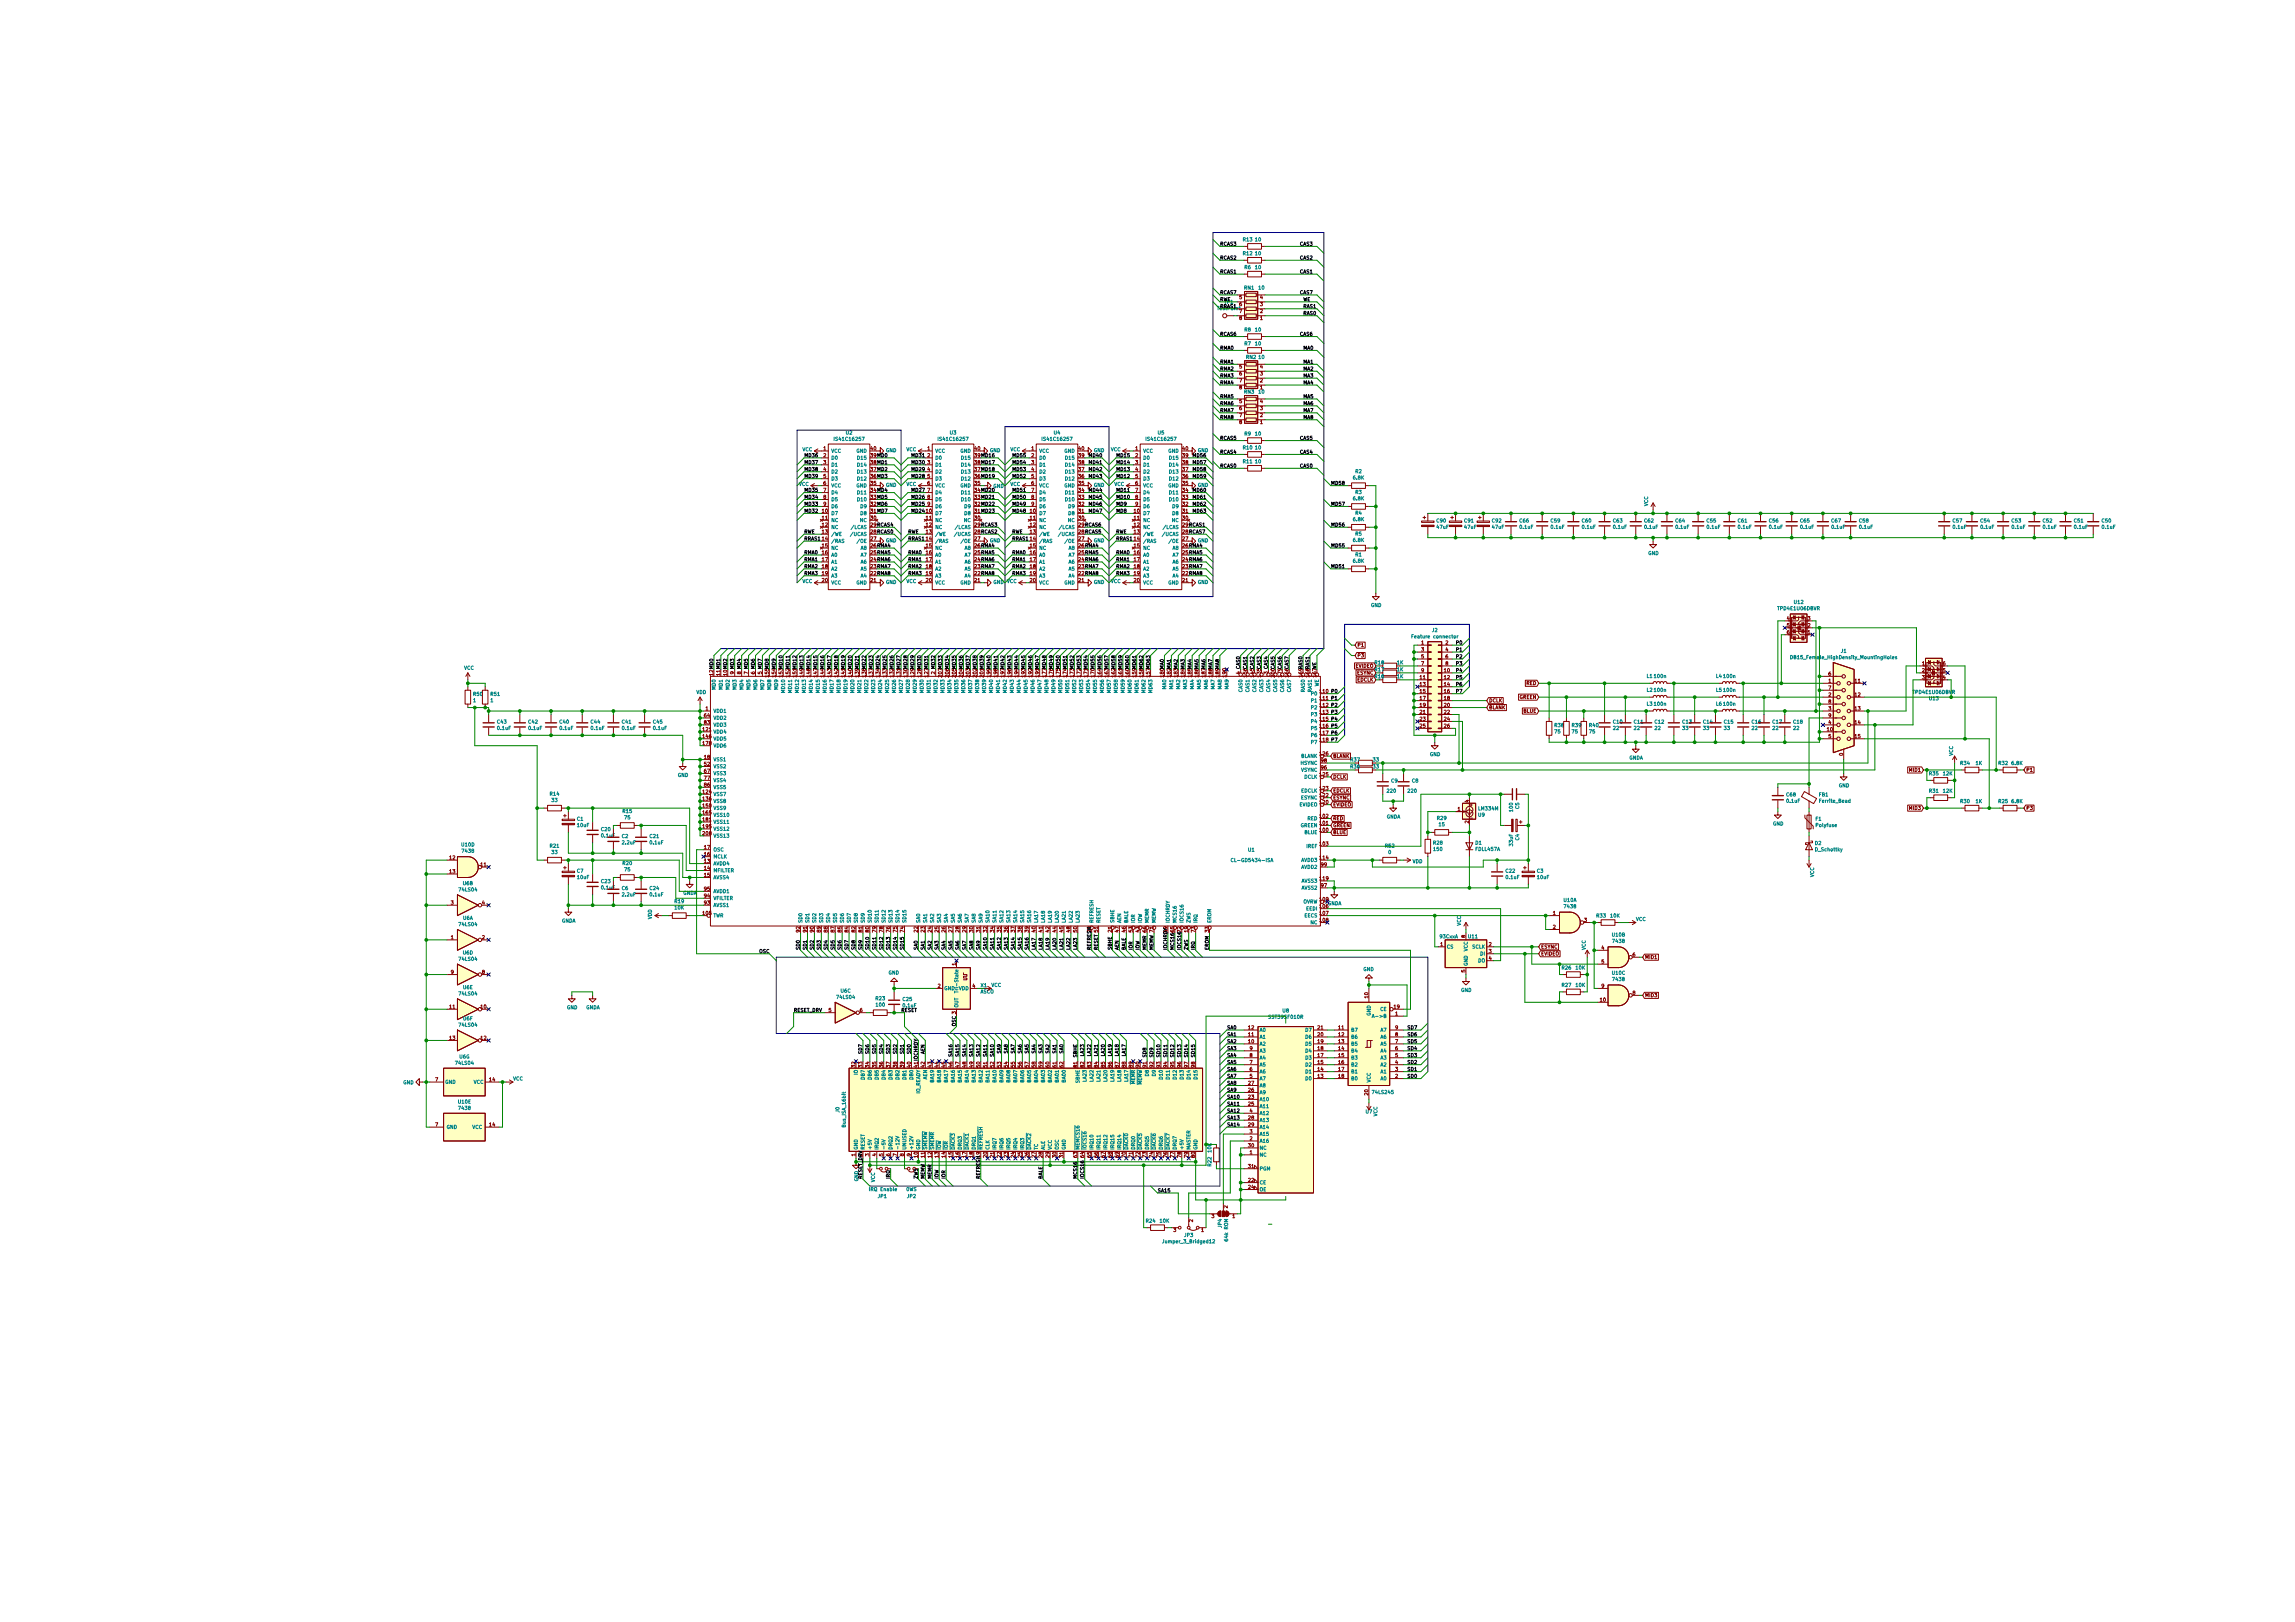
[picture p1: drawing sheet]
<svg xmlns="http://www.w3.org/2000/svg" width="841mm" height="594mm" viewBox="0 0 841 594" stroke-linecap="round" stroke-linejoin="round" font-family="sans-serif">
<defs><g id="words">
<g font-size="1.8">
<text x="447" y="90">RCAS3</text>
<text x="476.2" y="90">CAS3</text>
<text x="447" y="95.1">RCAS2</text>
<text x="476.2" y="95.1">CAS2</text>
<text x="447" y="100.1">RCAS1</text>
<text x="476.2" y="100.1">CAS1</text>
<text x="447" y="107.8">RCAS7</text>
<text x="476.2" y="107.8">CAS7</text>
<text x="447" y="112.8">RRAS1</text>
<text x="447" y="110.3">RWE</text>
<text x="448.7" y="111.2">TP1</text>
<text x="477.5" y="110.3">WE</text>
<text x="477.5" y="112.8">RAS1</text>
<text x="477.5" y="115.4">RAS0</text>
<text x="447" y="123">RCAS6</text>
<text x="476.2" y="123">CAS6</text>
<text x="447" y="128.1">RMA0</text>
<text x="477.5" y="128.1">MA0</text>
<text x="447" y="133.2">RMA1</text>
<text x="447" y="135.7">RMA2</text>
<text x="477.5" y="133.2">MA1</text>
<text x="477.5" y="135.7">MA2</text>
<text x="447" y="138.2">RMA3</text>
<text x="447" y="140.8">RMA4</text>
<text x="477.5" y="138.2">MA3</text>
<text x="477.5" y="140.8">MA4</text>
<text x="447" y="145.9">RMA5</text>
<text x="447" y="148.4">RMA6</text>
<text x="477.5" y="145.9">MA5</text>
<text x="477.5" y="148.4">MA6</text>
<text x="447" y="153.5">RMA8</text>
<text x="447" y="150.9">RMA7</text>
<text x="477.5" y="150.9">MA7</text>
<text x="477.5" y="153.5">MA8</text>
<text x="447" y="161.1">RCAS5</text>
<text x="476.2" y="161.1">CAS5</text>
<text x="294.6" y="167.5">MD36</text>
<text x="319.1" y="167.5">39MD0</text>
<text x="334.4" y="167.5">MD31</text>
<text x="357.2" y="167.5">39MD16</text>
<text x="370.8" y="167.5">MD55</text>
<text x="398.8" y="167.5">MD40</text>
<text x="408.9" y="167.5">MD15</text>
<text x="436.9" y="167.5">MD56</text>
<text x="447" y="166.2">RCAS4</text>
<text x="476.2" y="166.2">CAS4</text>
<text x="294.6" y="170">MD37</text>
<text x="294.6" y="172.5">MD38</text>
<text x="319.1" y="172.5">37MD2</text>
<text x="319.1" y="170">38MD1</text>
<text x="334.4" y="172.5">MD29</text>
<text x="334.4" y="170">MD30</text>
<text x="357.2" y="172.5">37MD18</text>
<text x="357.2" y="170">38MD17</text>
<text x="370.8" y="170">MD54</text>
<text x="370.8" y="172.5">MD53</text>
<text x="398.8" y="170">MD41</text>
<text x="398.8" y="172.5">MD42</text>
<text x="408.9" y="172.5">MD13</text>
<text x="408.9" y="170">MD14</text>
<text x="436.9" y="170">MD57</text>
<text x="436.9" y="172.5">MD58</text>
<text x="447" y="171.3">RCAS0</text>
<text x="476.2" y="171.3">CAS0</text>
<text x="294.6" y="175.1">MD39</text>
<text x="319.1" y="175.1">36MD3</text>
<text x="334.4" y="175.1">MD28</text>
<text x="357.2" y="175.1">36MD19</text>
<text x="370.8" y="175.1">MD52</text>
<text x="398.8" y="175.1">MD43</text>
<text x="408.9" y="175.1">MD12</text>
<text x="436.9" y="175.1">MD59</text>
<text x="487.7" y="177.6">MD58</text>
<text x="294.6" y="180.2">MD35</text>
<text x="294.6" y="182.7">MD34</text>
<text x="294.6" y="185.2">MD33</text>
<text x="319.1" y="185.2">32MD6</text>
<text x="319.1" y="182.7">33MD5</text>
<text x="319.1" y="180.2">34MD4</text>
<text x="334.4" y="180.2">MD27</text>
<text x="334.4" y="182.7">MD26</text>
<text x="334.4" y="185.2">MD25</text>
<text x="357.2" y="185.2">32MD22</text>
<text x="357.2" y="182.7">33MD21</text>
<text x="357.2" y="180.2">34MD20</text>
<text x="370.8" y="180.2">MD51</text>
<text x="370.8" y="182.7">MD50</text>
<text x="370.8" y="185.2">MD49</text>
<text x="398.8" y="185.2">MD46</text>
<text x="398.8" y="182.7">MD45</text>
<text x="398.8" y="180.2">MD44</text>
<text x="408.9" y="185.2">MD9</text>
<text x="408.9" y="182.7">MD10</text>
<text x="408.9" y="180.2">MD11</text>
<text x="436.9" y="185.2">MD62</text>
<text x="436.9" y="182.7">MD61</text>
<text x="436.9" y="180.2">MD60</text>
<text x="487.7" y="185.2">MD57</text>
<text x="294.6" y="187.8">MD32</text>
<text x="319.1" y="187.8">31MD7</text>
<text x="334.4" y="187.8">MD24</text>
<text x="357.2" y="187.8">31MD23</text>
<text x="370.8" y="187.8">MD48</text>
<text x="398.8" y="187.8">MD47</text>
<text x="408.9" y="187.8">MD8</text>
<text x="436.9" y="187.8">MD63</text>
<text x="294.6" y="197.9">RRAS1</text>
<text x="294.6" y="195.4">RWE</text>
<text x="319.1" y="195.4">28RCAS0</text>
<text x="319.1" y="192.9">29RCAS4</text>
<text x="332.7" y="197.9">RRAS1</text>
<text x="332.7" y="195.4">RWE</text>
<text x="357.2" y="195.4">28RCAS2</text>
<text x="357.2" y="192.9">29RCAS3</text>
<text x="370.8" y="197.9">RRAS1</text>
<text x="370.8" y="195.4">RWE</text>
<text x="395.3" y="195.4">28RCAS5</text>
<text x="395.3" y="192.9">29RCAS6</text>
<text x="408.9" y="197.9">RRAS1</text>
<text x="408.9" y="195.4">RWE</text>
<text x="433.4" y="195.4">28RCAS7</text>
<text x="433.4" y="192.9">29RCAS1</text>
<text x="487.7" y="192.9">MD56</text>
<text x="294.6" y="203">RMA0</text>
<text x="319.1" y="203">25RMA5</text>
<text x="319.1" y="200.5">26RMA4</text>
<text x="332.7" y="203">RMA0</text>
<text x="357.2" y="203">25RMA5</text>
<text x="357.2" y="200.5">26RMA4</text>
<text x="370.8" y="203">RMA0</text>
<text x="395.3" y="203">25RMA5</text>
<text x="395.3" y="200.5">26RMA4</text>
<text x="408.9" y="203">RMA0</text>
<text x="433.4" y="203">25RMA5</text>
<text x="433.4" y="200.5">26RMA4</text>
<text x="487.7" y="200.5">MD55</text>
<text x="294.6" y="208.1">RMA2</text>
<text x="294.6" y="205.6">RMA1</text>
<text x="319.1" y="208.1">23RMA7</text>
<text x="319.1" y="205.6">24RMA6</text>
<text x="332.7" y="208.1">RMA2</text>
<text x="332.7" y="205.6">RMA1</text>
<text x="357.2" y="208.1">23RMA7</text>
<text x="357.2" y="205.6">24RMA6</text>
<text x="370.8" y="208.1">RMA2</text>
<text x="370.8" y="205.6">RMA1</text>
<text x="395.3" y="208.1">23RMA7</text>
<text x="395.3" y="205.6">24RMA6</text>
<text x="408.9" y="208.1">RMA2</text>
<text x="408.9" y="205.6">RMA1</text>
<text x="433.4" y="208.1">23RMA7</text>
<text x="433.4" y="205.6">24RMA6</text>
<text x="487.7" y="208.1">MD51</text>
<text x="294.6" y="210.6">RMA3</text>
<text x="319.1" y="210.6">22RMA8</text>
<text x="332.7" y="210.6">RMA3</text>
<text x="357.2" y="210.6">22RMA8</text>
<text x="370.8" y="210.6">RMA3</text>
<text x="395.3" y="210.6">22RMA8</text>
<text x="408.9" y="210.6">RMA3</text>
<text x="433.4" y="210.6">22RMA8</text>
<text x="533.4" y="238.6">P1</text>
<text x="533.4" y="236">P0</text>
<text x="533.4" y="241.1">P2</text>
<text x="533.4" y="243.7">P3</text>
<text x="261.4" y="247.4" transform="rotate(-90 261.4 247.4)">12MD0</text>
<text x="263.9" y="247.4" transform="rotate(-90 263.9 247.4)">11MD1</text>
<text x="266.4" y="247.4" transform="rotate(-90 266.4 247.4)">10MD2</text>
<text x="269" y="246.9" transform="rotate(-90 269 246.9)">9 MD3</text>
<text x="271.5" y="246.9" transform="rotate(-90 271.5 246.9)">8 MD4</text>
<text x="274.1" y="246.9" transform="rotate(-90 274.1 246.9)">7 MD5</text>
<text x="276.6" y="246.9" transform="rotate(-90 276.6 246.9)">6 MD6</text>
<text x="279.1" y="246.9" transform="rotate(-90 279.1 246.9)">5 MD7</text>
<text x="281.7" y="247.9" transform="rotate(-90 281.7 247.9)">155MD8</text>
<text x="284.2" y="247.9" transform="rotate(-90 284.2 247.9)">154MD9</text>
<text x="286.8" y="247.9" transform="rotate(-90 286.8 247.9)">153MD10</text>
<text x="289.3" y="247.9" transform="rotate(-90 289.3 247.9)">152MD11</text>
<text x="291.8" y="247.9" transform="rotate(-90 291.8 247.9)">151MD12</text>
<text x="294.4" y="247.9" transform="rotate(-90 294.4 247.9)">149MD13</text>
<text x="296.9" y="247.9" transform="rotate(-90 296.9 247.9)">148MD14</text>
<text x="299.5" y="247.9" transform="rotate(-90 299.5 247.9)">147MD15</text>
<text x="302" y="247.9" transform="rotate(-90 302 247.9)">144MD16</text>
<text x="304.5" y="247.9" transform="rotate(-90 304.5 247.9)">143MD17</text>
<text x="307.1" y="247.9" transform="rotate(-90 307.1 247.9)">142MD18</text>
<text x="309.6" y="247.9" transform="rotate(-90 309.6 247.9)">141MD19</text>
<text x="312.2" y="247.9" transform="rotate(-90 312.2 247.9)">140MD20</text>
<text x="314.7" y="247.9" transform="rotate(-90 314.7 247.9)">139MD21</text>
<text x="317.2" y="247.9" transform="rotate(-90 317.2 247.9)">138MD22</text>
<text x="319.8" y="247.9" transform="rotate(-90 319.8 247.9)">137MD23</text>
<text x="322.3" y="247.9" transform="rotate(-90 322.3 247.9)">134MD24</text>
<text x="324.9" y="247.9" transform="rotate(-90 324.9 247.9)">133MD25</text>
<text x="327.4" y="247.9" transform="rotate(-90 327.4 247.9)">132MD26</text>
<text x="329.9" y="247.9" transform="rotate(-90 329.9 247.9)">131MD27</text>
<text x="332.5" y="247.9" transform="rotate(-90 332.5 247.9)">130MD28</text>
<text x="335" y="247.9" transform="rotate(-90 335 247.9)">129MD29</text>
<text x="337.6" y="247.9" transform="rotate(-90 337.6 247.9)">128MD30</text>
<text x="340.1" y="247.9" transform="rotate(-90 340.1 247.9)">127MD31</text>
<text x="342.6" y="246.9" transform="rotate(-90 342.6 246.9)">2 MD32</text>
<text x="345.2" y="247.9" transform="rotate(-90 345.2 247.9)">207MD33</text>
<text x="347.7" y="247.9" transform="rotate(-90 347.7 247.9)">206MD34</text>
<text x="350.3" y="247.9" transform="rotate(-90 350.3 247.9)">205MD35</text>
<text x="352.8" y="247.9" transform="rotate(-90 352.8 247.9)">204MD36</text>
<text x="355.3" y="247.9" transform="rotate(-90 355.3 247.9)">203MD37</text>
<text x="357.9" y="247.9" transform="rotate(-90 357.9 247.9)">202MD38</text>
<text x="360.4" y="247.9" transform="rotate(-90 360.4 247.9)">201MD39</text>
<text x="363" y="247.9" transform="rotate(-90 363 247.9)">199MD40</text>
<text x="365.5" y="247.9" transform="rotate(-90 365.5 247.9)">198MD41</text>
<text x="368" y="247.9" transform="rotate(-90 368 247.9)">197MD42</text>
<text x="370.6" y="247.9" transform="rotate(-90 370.6 247.9)">196MD43</text>
<text x="373.1" y="247.9" transform="rotate(-90 373.1 247.9)">194MD44</text>
<text x="375.7" y="247.9" transform="rotate(-90 375.7 247.9)">193MD45</text>
<text x="378.2" y="247.9" transform="rotate(-90 378.2 247.9)">192MD46</text>
<text x="380.7" y="247.9" transform="rotate(-90 380.7 247.9)">191MD47</text>
<text x="383.3" y="247.9" transform="rotate(-90 383.3 247.9)">177MD48</text>
<text x="385.8" y="247.9" transform="rotate(-90 385.8 247.9)">176MD49</text>
<text x="388.4" y="247.9" transform="rotate(-90 388.4 247.9)">175MD50</text>
<text x="390.9" y="247.9" transform="rotate(-90 390.9 247.9)">174MD51</text>
<text x="393.4" y="247.9" transform="rotate(-90 393.4 247.9)">173MD52</text>
<text x="396" y="247.9" transform="rotate(-90 396 247.9)">172MD53</text>
<text x="398.5" y="247.9" transform="rotate(-90 398.5 247.9)">171MD54</text>
<text x="401.1" y="247.9" transform="rotate(-90 401.1 247.9)">170MD55</text>
<text x="403.6" y="247.9" transform="rotate(-90 403.6 247.9)">164MD56</text>
<text x="406.1" y="247.9" transform="rotate(-90 406.1 247.9)">163MD57</text>
<text x="408.7" y="247.9" transform="rotate(-90 408.7 247.9)">162MD58</text>
<text x="411.2" y="247.9" transform="rotate(-90 411.2 247.9)">161MD59</text>
<text x="413.8" y="247.9" transform="rotate(-90 413.8 247.9)">160MD60</text>
<text x="416.3" y="247.9" transform="rotate(-90 416.3 247.9)">159MD61</text>
<text x="418.8" y="247.9" transform="rotate(-90 418.8 247.9)">158MD62</text>
<text x="421.4" y="247.9" transform="rotate(-90 421.4 247.9)">157MD63</text>
<text x="426.5" y="247.9" transform="rotate(-90 426.5 247.9)">180MA0</text>
<text x="429" y="247.9" transform="rotate(-90 429 247.9)">182MA1</text>
<text x="431.5" y="247.9" transform="rotate(-90 431.5 247.9)">183MA2</text>
<text x="434.1" y="247.9" transform="rotate(-90 434.1 247.9)">184MA3</text>
<text x="436.6" y="247.9" transform="rotate(-90 436.6 247.9)">185MA4</text>
<text x="439.2" y="247.9" transform="rotate(-90 439.2 247.9)">186MA5</text>
<text x="441.7" y="247.9" transform="rotate(-90 441.7 247.9)">187MA6</text>
<text x="444.2" y="247.9" transform="rotate(-90 444.2 247.9)">188MA7</text>
<text x="446.8" y="247.9" transform="rotate(-90 446.8 247.9)">189MA8</text>
<text x="454.4" y="246.9" transform="rotate(-90 454.4 246.9)">4 CAS0</text>
<text x="456.9" y="247.9" transform="rotate(-90 456.9 247.9)">156CAS1</text>
<text x="459.5" y="247.9" transform="rotate(-90 459.5 247.9)">145CAS2</text>
<text x="462" y="247.9" transform="rotate(-90 462 247.9)">135CAS3</text>
<text x="464.6" y="246.9" transform="rotate(-90 464.6 246.9)">3 CAS4</text>
<text x="467.1" y="247.9" transform="rotate(-90 467.1 247.9)">200CAS5</text>
<text x="469.6" y="247.9" transform="rotate(-90 469.6 247.9)">179CAS6</text>
<text x="472.2" y="247.9" transform="rotate(-90 472.2 247.9)">166CAS7</text>
<text x="477.3" y="247.9" transform="rotate(-90 477.3 247.9)">169RAS0</text>
<text x="479.8" y="247.9" transform="rotate(-90 479.8 247.9)">168RAS1</text>
<text x="482.3" y="247.9" transform="rotate(-90 482.3 247.9)">167WE</text>
<text x="533.4" y="251.3">P6</text>
<text x="533.4" y="246.2">P4</text>
<text x="533.4" y="248.7">P5</text>
<text x="483.7" y="253.8">110 P0</text>
<text x="483.7" y="256.4">111 P1</text>
<text x="533.4" y="253.8">P7</text>
<text x="483.7" y="258.9">112 P2</text>
<text x="483.7" y="261.4">113 P3</text>
<text x="483.7" y="264">115 P4</text>
<text x="483.7" y="266.5">116 P5</text>
<text x="483.7" y="269.1">117 P6</text>
<text x="483.7" y="271.6">118 P7</text>
<text x="399.8" y="341.4" transform="rotate(-90 399.8 341.4)">20</text>
<text x="427.7" y="341.4" transform="rotate(-90 427.7 341.4)">49</text>
<text x="278.1" y="349.1">OSC</text>
<text x="293.1" y="348.1" transform="rotate(-90 293.1 348.1)">SD0</text>
<text x="295.7" y="348.1" transform="rotate(-90 295.7 348.1)">SD1</text>
<text x="298.2" y="348.1" transform="rotate(-90 298.2 348.1)">SD2</text>
<text x="300.7" y="348.1" transform="rotate(-90 300.7 348.1)">SD3</text>
<text x="303.3" y="348.1" transform="rotate(-90 303.3 348.1)">SD4</text>
<text x="305.8" y="348.1" transform="rotate(-90 305.8 348.1)">SD5</text>
<text x="308.4" y="348.1" transform="rotate(-90 308.4 348.1)">SD6</text>
<text x="310.9" y="348.1" transform="rotate(-90 310.9 348.1)">SD7</text>
<text x="313.4" y="348.1" transform="rotate(-90 313.4 348.1)">SD8</text>
<text x="316" y="348.1" transform="rotate(-90 316 348.1)">SD9</text>
<text x="318.5" y="348.1" transform="rotate(-90 318.5 348.1)">SD10</text>
<text x="321.1" y="348.1" transform="rotate(-90 321.1 348.1)">SD11</text>
<text x="323.6" y="348.1" transform="rotate(-90 323.6 348.1)">SD12</text>
<text x="326.1" y="348.1" transform="rotate(-90 326.1 348.1)">SD13</text>
<text x="328.7" y="348.1" transform="rotate(-90 328.7 348.1)">SD14</text>
<text x="331.2" y="348.1" transform="rotate(-90 331.2 348.1)">SD15</text>
<text x="336.3" y="348.1" transform="rotate(-90 336.3 348.1)">SA0</text>
<text x="338.8" y="348.1" transform="rotate(-90 338.8 348.1)">SA1</text>
<text x="341.4" y="348.1" transform="rotate(-90 341.4 348.1)">SA2</text>
<text x="343.9" y="348.1" transform="rotate(-90 343.9 348.1)">SA3</text>
<text x="346.5" y="348.1" transform="rotate(-90 346.5 348.1)">SA4</text>
<text x="349" y="348.1" transform="rotate(-90 349 348.1)">SA5</text>
<text x="351.5" y="348.1" transform="rotate(-90 351.5 348.1)">SA6</text>
<text x="354.1" y="348.1" transform="rotate(-90 354.1 348.1)">SA7</text>
<text x="356.6" y="348.1" transform="rotate(-90 356.6 348.1)">SA8</text>
<text x="359.2" y="348.1" transform="rotate(-90 359.2 348.1)">SA9</text>
<text x="361.7" y="348.1" transform="rotate(-90 361.7 348.1)">SA10</text>
<text x="364.2" y="348.1" transform="rotate(-90 364.2 348.1)">SA11</text>
<text x="366.8" y="348.1" transform="rotate(-90 366.8 348.1)">SA12</text>
<text x="369.3" y="348.1" transform="rotate(-90 369.3 348.1)">SA13</text>
<text x="371.9" y="348.1" transform="rotate(-90 371.9 348.1)">SA14</text>
<text x="374.4" y="348.1" transform="rotate(-90 374.4 348.1)">SA15</text>
<text x="376.9" y="348.1" transform="rotate(-90 376.9 348.1)">SA16</text>
<text x="379.5" y="348.1" transform="rotate(-90 379.5 348.1)">LA17</text>
<text x="382" y="348.1" transform="rotate(-90 382 348.1)">LA18</text>
<text x="384.6" y="348.1" transform="rotate(-90 384.6 348.1)">LA19</text>
<text x="387.1" y="348.1" transform="rotate(-90 387.1 348.1)">LA20</text>
<text x="389.6" y="348.1" transform="rotate(-90 389.6 348.1)">LA21</text>
<text x="392.2" y="348.1" transform="rotate(-90 392.2 348.1)">LA22</text>
<text x="394.7" y="348.1" transform="rotate(-90 394.7 348.1)">LA23</text>
<text x="399.8" y="348.1" transform="rotate(-90 399.8 348.1)">REFRESH</text>
<text x="402.3" y="348.1" transform="rotate(-90 402.3 348.1)">RESET 51</text>
<text x="407.4" y="348.1" transform="rotate(-90 407.4 348.1)">SBHE</text>
<text x="410" y="348.1" transform="rotate(-90 410 348.1)">AEN</text>
<text x="412.5" y="348.1" transform="rotate(-90 412.5 348.1)">BALE</text>
<text x="415" y="348.1" transform="rotate(-90 415 348.1)">IOR</text>
<text x="417.6" y="348.1" transform="rotate(-90 417.6 348.1)">IOW</text>
<text x="420.1" y="348.1" transform="rotate(-90 420.1 348.1)">MEMR</text>
<text x="422.7" y="348.1" transform="rotate(-90 422.7 348.1)">MEMW 71</text>
<text x="427.7" y="348.1" transform="rotate(-90 427.7 348.1)">IOCHRDY</text>
<text x="430.3" y="348.1" transform="rotate(-90 430.3 348.1)">MCS16</text>
<text x="432.8" y="348.1" transform="rotate(-90 432.8 348.1)">IOCS16</text>
<text x="435.4" y="348.1" transform="rotate(-90 435.4 348.1)">ZWS</text>
<text x="437.9" y="348.1" transform="rotate(-90 437.9 348.1)">IRQ</text>
<text x="443" y="348.1" transform="rotate(-90 443 348.1)">EROM</text>
<text x="290.8" y="370.7">RESET_DRV</text>
<text x="330.2" y="370.7">RESET</text>
<text x="331" y="368.9">0.1uF</text>
<text x="350.3" y="376" transform="rotate(-90 350.3 376)">OSC 3</text>
<text x="449.6" y="377">SA0</text>
<text x="515.6" y="377">SD7</text>
<text x="449.6" y="379.5">SA1</text>
<text x="449.6" y="382.1">SA2</text>
<text x="515.6" y="382.1">SD5</text>
<text x="515.6" y="379.5">SD6</text>
<text x="316" y="385.8" transform="rotate(-90 316 385.8)">SD7</text>
<text x="318.5" y="385.8" transform="rotate(-90 318.5 385.8)">SD6</text>
<text x="321.1" y="385.8" transform="rotate(-90 321.1 385.8)">SD5</text>
<text x="323.6" y="385.8" transform="rotate(-90 323.6 385.8)">SD4</text>
<text x="326.1" y="385.8" transform="rotate(-90 326.1 385.8)">SD3</text>
<text x="328.7" y="385.8" transform="rotate(-90 328.7 385.8)">SD2</text>
<text x="331.2" y="385.8" transform="rotate(-90 331.2 385.8)">SD1</text>
<text x="333.8" y="385.8" transform="rotate(-90 333.8 385.8)">SD0</text>
<text x="338.8" y="386.2" transform="rotate(-90 338.8 386.2)">AEN</text>
<text x="349" y="386.8" transform="rotate(-90 349 386.8)">SA16</text>
<text x="351.5" y="386.8" transform="rotate(-90 351.5 386.8)">SA15</text>
<text x="354.1" y="386.8" transform="rotate(-90 354.1 386.8)">SA14</text>
<text x="356.6" y="386.8" transform="rotate(-90 356.6 386.8)">SA13</text>
<text x="359.2" y="386.8" transform="rotate(-90 359.2 386.8)">SA12</text>
<text x="361.7" y="386.8" transform="rotate(-90 361.7 386.8)">SA11</text>
<text x="364.2" y="386.8" transform="rotate(-90 364.2 386.8)">SA10</text>
<text x="366.8" y="385.8" transform="rotate(-90 366.8 385.8)">SA9</text>
<text x="369.3" y="385.8" transform="rotate(-90 369.3 385.8)">SA8</text>
<text x="371.9" y="385.8" transform="rotate(-90 371.9 385.8)">SA7</text>
<text x="374.4" y="385.8" transform="rotate(-90 374.4 385.8)">SA6</text>
<text x="376.9" y="385.8" transform="rotate(-90 376.9 385.8)">SA5</text>
<text x="379.5" y="385.8" transform="rotate(-90 379.5 385.8)">SA4</text>
<text x="382" y="385.8" transform="rotate(-90 382 385.8)">SA3</text>
<text x="384.6" y="385.8" transform="rotate(-90 384.6 385.8)">SA2</text>
<text x="387.1" y="385.8" transform="rotate(-90 387.1 385.8)">SA1</text>
<text x="389.6" y="385.8" transform="rotate(-90 389.6 385.8)">SA0</text>
<text x="394.7" y="387.4" transform="rotate(-90 394.7 387.4)">SBHE</text>
<text x="397.3" y="386.7" transform="rotate(-90 397.3 386.7)">LA23</text>
<text x="399.8" y="386.7" transform="rotate(-90 399.8 386.7)">LA22</text>
<text x="402.3" y="386.7" transform="rotate(-90 402.3 386.7)">LA21</text>
<text x="404.9" y="386.7" transform="rotate(-90 404.9 386.7)">LA20</text>
<text x="407.4" y="386.7" transform="rotate(-90 407.4 386.7)">LA19</text>
<text x="410" y="386.7" transform="rotate(-90 410 386.7)">LA18</text>
<text x="412.5" y="386.7" transform="rotate(-90 412.5 386.7)">LA17</text>
<text x="420.1" y="387.4" transform="rotate(-90 420.1 387.4)">SD8</text>
<text x="422.7" y="387.4" transform="rotate(-90 422.7 387.4)">SD9</text>
<text x="425.2" y="387.4" transform="rotate(-90 425.2 387.4)">SD10</text>
<text x="427.7" y="387.4" transform="rotate(-90 427.7 387.4)">SD11</text>
<text x="430.3" y="387.4" transform="rotate(-90 430.3 387.4)">SD12</text>
<text x="432.8" y="387.4" transform="rotate(-90 432.8 387.4)">SD13</text>
<text x="435.4" y="387.4" transform="rotate(-90 435.4 387.4)">SD14</text>
<text x="437.9" y="387.4" transform="rotate(-90 437.9 387.4)">SD15</text>
<text x="449.6" y="389.7">SA5</text>
<text x="449.6" y="387.2">SA4</text>
<text x="449.6" y="384.6">SA3</text>
<text x="515.6" y="384.6">SD4</text>
<text x="515.6" y="387.2">SD3</text>
<text x="515.6" y="389.7">SD2</text>
<text x="336.3" y="390.9" transform="rotate(-90 336.3 390.9)">41IOCHRDY</text>
<text x="449.6" y="394.8">SA7</text>
<text x="449.6" y="392.2">SA6</text>
<text x="515.6" y="394.8">SD0</text>
<text x="515.6" y="392.2">SD1</text>
<text x="449.6" y="399.9">SA9</text>
<text x="449.6" y="397.3">SA8</text>
<text x="449.6" y="407.5">SA12</text>
<text x="449.6" y="404.9">SA11</text>
<text x="449.6" y="402.4">SA10</text>
<text x="449.6" y="412.6">SA14</text>
<text x="449.6" y="410">SA13</text>
<text x="316" y="423.5" transform="rotate(-90 316 423.5)">2</text>
<text x="316" y="431.9" transform="rotate(-90 316 431.9)">RESET_DRV</text>
<text x="326.1" y="431.9" transform="rotate(-90 326.1 431.9)">IRQ</text>
<text x="336.3" y="431.9" transform="rotate(-90 336.3 431.9)">ZWS</text>
<text x="338.8" y="431.9" transform="rotate(-90 338.8 431.9)">MEMW</text>
<text x="341.4" y="431.9" transform="rotate(-90 341.4 431.9)">MEMR</text>
<text x="343.9" y="431.9" transform="rotate(-90 343.9 431.9)">IOW</text>
<text x="346.5" y="431.9" transform="rotate(-90 346.5 431.9)">IOR</text>
<text x="359.2" y="431.9" transform="rotate(-90 359.2 431.9)">REFRESH19</text>
<text x="382" y="431.9" transform="rotate(-90 382 431.9)">BALE</text>
<text x="394.7" y="431.9" transform="rotate(-90 394.7 431.9)">MCS16</text>
<text x="397.3" y="431.9" transform="rotate(-90 397.3 431.9)">IOCS16</text>
<text x="424.2" y="436.7">SA15</text>
</g>
<g font-size="1.8" fill="#008484">
<text x="455.6" y="88.4">R13</text>
<text x="460" y="88.4">10</text>
<text x="455.6" y="93.5">R12</text>
<text x="460" y="93.5">10</text>
<text x="456.1" y="98.5">R6</text>
<text x="460" y="98.5">10</text>
<text x="456" y="106">RN1</text>
<text x="461.3" y="106">10</text>
<text x="456.1" y="121.4">R8</text>
<text x="460" y="121.4">10</text>
<text x="456.1" y="126.5">R7</text>
<text x="456.7" y="131.4">RN2</text>
<text x="460" y="126.5">10</text>
<text x="461.3" y="131.4">10</text>
<text x="456" y="144.1">RN3</text>
<text x="461.3" y="144.1">10</text>
<text x="306.2" y="161.4">IS41C16257</text>
<text x="310" y="159.1">U2</text>
<text x="344.3" y="161.4">IS41C16257</text>
<text x="348.1" y="159.1">U3</text>
<text x="382.4" y="161.4">IS41C16257</text>
<text x="386.2" y="159.1">U4</text>
<text x="420.5" y="161.4">IS41C16257</text>
<text x="424.3" y="159.1">U5</text>
<text x="456.1" y="159.5">R9</text>
<text x="460" y="159.5">10</text>
<text x="294" y="165.3">VCC</text>
<text x="304.5" y="165.8">VCC</text>
<text x="313.8" y="165.8">GND</text>
<text x="324.6" y="165.6">GND</text>
<text x="332.1" y="165.3">VCC</text>
<text x="342.6" y="165.8">VCC</text>
<text x="351.9" y="165.8">GND</text>
<text x="362.7" y="165.6">GND</text>
<text x="370.2" y="165.3">VCC</text>
<text x="380.7" y="165.8">VCC</text>
<text x="390" y="165.8">GND</text>
<text x="400.8" y="165.6">GND</text>
<text x="407" y="165.3">VCC</text>
<text x="418.8" y="165.8">VCC</text>
<text x="428.1" y="165.8">GND</text>
<text x="438.9" y="165.6">GND</text>
<text x="455.6" y="164.6">R10</text>
<text x="460" y="164.6">10</text>
<text x="304.5" y="168.3">D0</text>
<text x="304.5" y="170.9">D1</text>
<text x="304.5" y="173.4">D2</text>
<text x="314.5" y="173.4">D13</text>
<text x="314.5" y="170.9">D14</text>
<text x="314.5" y="168.3">D15</text>
<text x="342.6" y="168.3">D0</text>
<text x="342.6" y="170.9">D1</text>
<text x="342.6" y="173.4">D2</text>
<text x="352.6" y="173.4">D13</text>
<text x="352.6" y="170.9">D14</text>
<text x="352.6" y="168.3">D15</text>
<text x="380.7" y="168.3">D0</text>
<text x="380.7" y="170.9">D1</text>
<text x="380.7" y="173.4">D2</text>
<text x="390.7" y="173.4">D13</text>
<text x="390.7" y="170.9">D14</text>
<text x="390.7" y="168.3">D15</text>
<text x="418.8" y="168.3">D0</text>
<text x="418.8" y="170.9">D1</text>
<text x="418.8" y="173.4">D2</text>
<text x="428.8" y="173.4">D13</text>
<text x="428.8" y="170.9">D14</text>
<text x="428.8" y="168.3">D15</text>
<text x="455.6" y="169.7">R11</text>
<text x="460" y="169.7">10</text>
<text x="496.7" y="173.3">R2</text>
<text x="292.7" y="178">VCC</text>
<text x="304.5" y="176">D3</text>
<text x="304.5" y="178.5">VCC</text>
<text x="313.8" y="178.5">GND</text>
<text x="314.5" y="176">D12</text>
<text x="324.6" y="178.3">GND</text>
<text x="332.1" y="178">VCC</text>
<text x="342.6" y="176">D3</text>
<text x="342.6" y="178.5">VCC</text>
<text x="351.9" y="178.5">GND</text>
<text x="352.6" y="176">D12</text>
<text x="364" y="178.7">GND</text>
<text x="370.2" y="178">VCC</text>
<text x="380.7" y="176">D3</text>
<text x="380.7" y="178.5">VCC</text>
<text x="390" y="178.5">GND</text>
<text x="390.7" y="176">D12</text>
<text x="400.8" y="178.3">GND</text>
<text x="408.3" y="178">VCC</text>
<text x="418.8" y="176">D3</text>
<text x="418.8" y="178.5">VCC</text>
<text x="428.1" y="178.5">GND</text>
<text x="428.8" y="176">D12</text>
<text x="438.9" y="178.3">GND</text>
<text x="496" y="175.6">6.8K</text>
<text x="304.5" y="181">D4</text>
<text x="304.5" y="183.6">D5</text>
<text x="314.5" y="183.6">D10</text>
<text x="314.5" y="181">D11</text>
<text x="342.6" y="181">D4</text>
<text x="342.6" y="183.6">D5</text>
<text x="352.6" y="183.6">D10</text>
<text x="352.6" y="181">D11</text>
<text x="380.7" y="181">D4</text>
<text x="380.7" y="183.6">D5</text>
<text x="390.7" y="183.6">D10</text>
<text x="390.7" y="181">D11</text>
<text x="418.8" y="181">D4</text>
<text x="418.8" y="183.6">D5</text>
<text x="428.8" y="183.6">D10</text>
<text x="428.8" y="181">D11</text>
<text x="496" y="183.2">6.8K</text>
<text x="496.7" y="180.9">R3</text>
<text x="603.9" y="185.4" transform="rotate(-90 603.9 185.4)">VCC</text>
<text x="304.5" y="188.7">D7</text>
<text x="304.5" y="191.2">NC</text>
<text x="304.5" y="186.1">D6</text>
<text x="315.2" y="191.2">NC</text>
<text x="315.5" y="188.7">D8</text>
<text x="315.5" y="186.1">D9</text>
<text x="342.6" y="188.7">D7</text>
<text x="342.6" y="191.2">NC</text>
<text x="342.6" y="186.1">D6</text>
<text x="353.3" y="191.2">NC</text>
<text x="353.6" y="188.7">D8</text>
<text x="353.6" y="186.1">D9</text>
<text x="380.7" y="188.7">D7</text>
<text x="380.7" y="191.2">NC</text>
<text x="380.7" y="186.1">D6</text>
<text x="391.4" y="191.2">NC</text>
<text x="391.7" y="188.7">D8</text>
<text x="391.7" y="186.1">D9</text>
<text x="418.8" y="188.7">D7</text>
<text x="418.8" y="191.2">NC</text>
<text x="418.8" y="186.1">D6</text>
<text x="429.5" y="191.2">NC</text>
<text x="429.8" y="188.7">D8</text>
<text x="429.8" y="186.1">D9</text>
<text x="496" y="190.9">6.8K</text>
<text x="496.7" y="188.5">R4</text>
<text x="526.5" y="191.4">C90</text>
<text x="536.7" y="191.4">C91</text>
<text x="546.8" y="191.4">C92</text>
<text x="556.9" y="191.4">C66</text>
<text x="568.4" y="191.4">C59</text>
<text x="579.8" y="191.4">C60</text>
<text x="591.2" y="191.4">C63</text>
<text x="602.6" y="191.4">C62</text>
<text x="614.1" y="191.4">C64</text>
<text x="625.5" y="191.4">C55</text>
<text x="636.9" y="191.4">C61</text>
<text x="648.4" y="191.4">C56</text>
<text x="659.8" y="191.4">C65</text>
<text x="671.2" y="191.4">C67</text>
<text x="681.4" y="191.4">C58</text>
<text x="715.7" y="191.4">C57</text>
<text x="725.8" y="191.4">C54</text>
<text x="737.3" y="191.4">C53</text>
<text x="748.7" y="191.4">C52</text>
<text x="760.1" y="191.4">C51</text>
<text x="770.3" y="191.4">C50</text>
<text x="304.5" y="193.7">NC</text>
<text x="304.5" y="196.3">/WE</text>
<text x="312.2" y="196.3">/UCAS</text>
<text x="312.4" y="193.7">/LCAS</text>
<text x="342.6" y="193.7">NC</text>
<text x="342.6" y="196.3">/WE</text>
<text x="350.3" y="196.3">/UCAS</text>
<text x="350.5" y="193.7">/LCAS</text>
<text x="380.7" y="193.7">NC</text>
<text x="380.7" y="196.3">/WE</text>
<text x="388.4" y="196.3">/UCAS</text>
<text x="388.6" y="193.7">/LCAS</text>
<text x="418.8" y="193.7">NC</text>
<text x="418.8" y="196.3">/WE</text>
<text x="426.5" y="196.3">/UCAS</text>
<text x="426.7" y="193.7">/LCAS</text>
<text x="496.7" y="196.2">R5</text>
<text x="526.6" y="193.7">47uF</text>
<text x="536.7" y="193.7">47uF</text>
<text x="546.9" y="193.7">47uF</text>
<text x="557" y="193.7">0.1uF</text>
<text x="568.5" y="193.7">0.1uF</text>
<text x="579.9" y="193.7">0.1uF</text>
<text x="591.3" y="193.7">0.1uF</text>
<text x="602.7" y="193.7">0.1uF</text>
<text x="614.2" y="193.7">0.1uF</text>
<text x="625.6" y="193.7">0.1uF</text>
<text x="637" y="193.7">0.1uF</text>
<text x="648.5" y="193.7">0.1uF</text>
<text x="659.9" y="193.7">0.1uF</text>
<text x="671.3" y="193.7">0.1uF</text>
<text x="681.5" y="193.7">0.1uF</text>
<text x="715.8" y="193.7">0.1uF</text>
<text x="725.9" y="193.7">0.1uF</text>
<text x="737.4" y="193.7">0.1uF</text>
<text x="748.8" y="193.7">0.1uF</text>
<text x="760.2" y="193.7">0.1uF</text>
<text x="770.4" y="193.7">0.1uF</text>
<text x="304.5" y="198.8">/RAS</text>
<text x="304.5" y="201.4">NC</text>
<text x="304.5" y="203.9">A0</text>
<text x="314.7" y="198.8">/OE</text>
<text x="315.5" y="203.9">A7</text>
<text x="315.5" y="201.4">A8</text>
<text x="324.6" y="198.6">GND</text>
<text x="342.6" y="198.8">/RAS</text>
<text x="342.6" y="201.4">NC</text>
<text x="342.6" y="203.9">A0</text>
<text x="352.8" y="198.8">/OE</text>
<text x="353.6" y="203.9">A7</text>
<text x="353.6" y="201.4">A8</text>
<text x="362.7" y="198.6">GND</text>
<text x="380.7" y="198.8">/RAS</text>
<text x="380.7" y="201.4">NC</text>
<text x="380.7" y="203.9">A0</text>
<text x="390.9" y="198.8">/OE</text>
<text x="391.7" y="203.9">A7</text>
<text x="391.7" y="201.4">A8</text>
<text x="400.8" y="198.6">GND</text>
<text x="418.8" y="198.8">/RAS</text>
<text x="418.8" y="201.4">NC</text>
<text x="418.8" y="203.9">A0</text>
<text x="429" y="198.8">/OE</text>
<text x="429.8" y="203.9">A7</text>
<text x="429.8" y="201.4">A8</text>
<text x="438.9" y="198.6">GND</text>
<text x="496" y="198.5">6.8K</text>
<text x="496.7" y="203.8">R1</text>
<text x="604" y="203.3">GND</text>
<text x="304.5" y="206.4">A1</text>
<text x="304.5" y="209">A2</text>
<text x="315.5" y="209">A5</text>
<text x="315.5" y="206.4">A6</text>
<text x="342.6" y="206.4">A1</text>
<text x="342.6" y="209">A2</text>
<text x="353.6" y="209">A5</text>
<text x="353.6" y="206.4">A6</text>
<text x="380.7" y="206.4">A1</text>
<text x="380.7" y="209">A2</text>
<text x="391.7" y="209">A5</text>
<text x="391.7" y="206.4">A6</text>
<text x="418.8" y="206.4">A1</text>
<text x="418.8" y="209">A2</text>
<text x="429.8" y="209">A5</text>
<text x="429.8" y="206.4">A6</text>
<text x="496" y="206.1">6.8K</text>
<text x="294" y="213.5">VCC</text>
<text x="304.5" y="211.5">A3</text>
<text x="304.5" y="214.1">VCC</text>
<text x="313.8" y="214.1">GND</text>
<text x="315.5" y="211.5">A4</text>
<text x="324.6" y="213.9">GND</text>
<text x="332.1" y="213.5">VCC</text>
<text x="342.6" y="211.5">A3</text>
<text x="342.6" y="214.1">VCC</text>
<text x="351.9" y="214.1">GND</text>
<text x="353.6" y="211.5">A4</text>
<text x="364" y="213.9">GND</text>
<text x="368.9" y="213.5">VCC</text>
<text x="380.7" y="211.5">A3</text>
<text x="380.7" y="214.1">VCC</text>
<text x="390" y="214.1">GND</text>
<text x="391.7" y="211.5">A4</text>
<text x="400.8" y="213.9">GND</text>
<text x="407" y="213.5">VCC</text>
<text x="418.8" y="211.5">A3</text>
<text x="418.8" y="214.1">VCC</text>
<text x="428.1" y="214.1">GND</text>
<text x="429.8" y="211.5">A4</text>
<text x="438.9" y="213.9">GND</text>
<text x="657.5" y="221.2">U12</text>
<text x="502.4" y="222.3">GND</text>
<text x="651.6" y="223.5">TPD4E1U06DBVR</text>
<text x="518.1" y="233.8">Feature connector</text>
<text x="524.8" y="231.5">J2</text>
<text x="674.7" y="239.1">J1</text>
<text x="170" y="245.3">VCC</text>
<text x="512" y="243.3">1K</text>
<text x="512" y="245.9">1K</text>
<text x="657.3" y="241.4">DB15_Female_HighDensity_MountingHoles</text>
<text x="483.2" y="251.6" transform="rotate(-90 483.2 251.6)">WE</text>
<text x="512" y="248.4">1K</text>
<text x="603.5" y="248.3">L1</text>
<text x="606.3" y="248.3">100n</text>
<text x="628.9" y="248.3">L4</text>
<text x="631.7" y="248.3">100n</text>
<text x="173.4" y="257.2">1</text>
<text x="173.5" y="254.9">R50</text>
<text x="179.8" y="257.2">1</text>
<text x="179.9" y="254.9">R51</text>
<text x="255.1" y="254.2">VDD</text>
<text x="262.3" y="252.5" transform="rotate(-90 262.3 252.5)">MD0</text>
<text x="264.8" y="252.5" transform="rotate(-90 264.8 252.5)">MD1</text>
<text x="267.3" y="252.5" transform="rotate(-90 267.3 252.5)">MD2</text>
<text x="269.9" y="252.5" transform="rotate(-90 269.9 252.5)">MD3</text>
<text x="272.4" y="252.5" transform="rotate(-90 272.4 252.5)">MD4</text>
<text x="275" y="252.5" transform="rotate(-90 275 252.5)">MD5</text>
<text x="277.5" y="252.5" transform="rotate(-90 277.5 252.5)">MD6</text>
<text x="280" y="252.5" transform="rotate(-90 280 252.5)">MD7</text>
<text x="282.6" y="252.5" transform="rotate(-90 282.6 252.5)">MD8</text>
<text x="285.1" y="252.5" transform="rotate(-90 285.1 252.5)">MD9</text>
<text x="287.7" y="253.5" transform="rotate(-90 287.7 253.5)">MD10</text>
<text x="290.2" y="253.5" transform="rotate(-90 290.2 253.5)">MD11</text>
<text x="292.7" y="253.5" transform="rotate(-90 292.7 253.5)">MD12</text>
<text x="295.3" y="253.5" transform="rotate(-90 295.3 253.5)">MD13</text>
<text x="297.8" y="253.5" transform="rotate(-90 297.8 253.5)">MD14</text>
<text x="300.4" y="253.5" transform="rotate(-90 300.4 253.5)">MD15</text>
<text x="302.9" y="253.5" transform="rotate(-90 302.9 253.5)">MD16</text>
<text x="305.4" y="253.5" transform="rotate(-90 305.4 253.5)">MD17</text>
<text x="308" y="253.5" transform="rotate(-90 308 253.5)">MD18</text>
<text x="310.5" y="253.5" transform="rotate(-90 310.5 253.5)">MD19</text>
<text x="313.1" y="253.5" transform="rotate(-90 313.1 253.5)">MD20</text>
<text x="315.6" y="253.5" transform="rotate(-90 315.6 253.5)">MD21</text>
<text x="318.1" y="253.5" transform="rotate(-90 318.1 253.5)">MD22</text>
<text x="320.7" y="253.5" transform="rotate(-90 320.7 253.5)">MD23</text>
<text x="323.2" y="253.5" transform="rotate(-90 323.2 253.5)">MD24</text>
<text x="325.8" y="253.5" transform="rotate(-90 325.8 253.5)">MD25</text>
<text x="328.3" y="253.5" transform="rotate(-90 328.3 253.5)">MD26</text>
<text x="330.8" y="253.5" transform="rotate(-90 330.8 253.5)">MD27</text>
<text x="333.4" y="253.5" transform="rotate(-90 333.4 253.5)">MD28</text>
<text x="335.9" y="253.5" transform="rotate(-90 335.9 253.5)">MD29</text>
<text x="338.5" y="253.5" transform="rotate(-90 338.5 253.5)">MD30</text>
<text x="341" y="253.5" transform="rotate(-90 341 253.5)">MD31</text>
<text x="343.5" y="253.5" transform="rotate(-90 343.5 253.5)">MD32</text>
<text x="346.1" y="253.5" transform="rotate(-90 346.1 253.5)">MD33</text>
<text x="348.6" y="253.5" transform="rotate(-90 348.6 253.5)">MD34</text>
<text x="351.2" y="253.5" transform="rotate(-90 351.2 253.5)">MD35</text>
<text x="353.7" y="253.5" transform="rotate(-90 353.7 253.5)">MD36</text>
<text x="356.2" y="253.5" transform="rotate(-90 356.2 253.5)">MD37</text>
<text x="358.8" y="253.5" transform="rotate(-90 358.8 253.5)">MD38</text>
<text x="361.3" y="253.5" transform="rotate(-90 361.3 253.5)">MD39</text>
<text x="363.9" y="253.5" transform="rotate(-90 363.9 253.5)">MD40</text>
<text x="366.4" y="253.5" transform="rotate(-90 366.4 253.5)">MD41</text>
<text x="368.9" y="253.5" transform="rotate(-90 368.9 253.5)">MD42</text>
<text x="371.5" y="253.5" transform="rotate(-90 371.5 253.5)">MD43</text>
<text x="374" y="253.5" transform="rotate(-90 374 253.5)">MD44</text>
<text x="376.6" y="253.5" transform="rotate(-90 376.6 253.5)">MD45</text>
<text x="379.1" y="253.5" transform="rotate(-90 379.1 253.5)">MD46</text>
<text x="381.6" y="253.5" transform="rotate(-90 381.6 253.5)">MD47</text>
<text x="384.2" y="253.5" transform="rotate(-90 384.2 253.5)">MD48</text>
<text x="386.7" y="253.5" transform="rotate(-90 386.7 253.5)">MD49</text>
<text x="389.3" y="253.5" transform="rotate(-90 389.3 253.5)">MD50</text>
<text x="391.8" y="253.5" transform="rotate(-90 391.8 253.5)">MD51</text>
<text x="394.3" y="253.5" transform="rotate(-90 394.3 253.5)">MD52</text>
<text x="396.9" y="253.5" transform="rotate(-90 396.9 253.5)">MD53</text>
<text x="399.4" y="253.5" transform="rotate(-90 399.4 253.5)">MD54</text>
<text x="402" y="253.5" transform="rotate(-90 402 253.5)">MD55</text>
<text x="404.5" y="253.5" transform="rotate(-90 404.5 253.5)">MD56</text>
<text x="407" y="253.5" transform="rotate(-90 407 253.5)">MD57</text>
<text x="409.6" y="253.5" transform="rotate(-90 409.6 253.5)">MD58</text>
<text x="412.1" y="253.5" transform="rotate(-90 412.1 253.5)">MD59</text>
<text x="414.7" y="253.5" transform="rotate(-90 414.7 253.5)">MD60</text>
<text x="417.2" y="253.5" transform="rotate(-90 417.2 253.5)">MD61</text>
<text x="419.7" y="253.5" transform="rotate(-90 419.7 253.5)">MD62</text>
<text x="422.3" y="253.5" transform="rotate(-90 422.3 253.5)">MD63</text>
<text x="427.4" y="252.5" transform="rotate(-90 427.4 252.5)">MA0</text>
<text x="429.9" y="252.5" transform="rotate(-90 429.9 252.5)">MA1</text>
<text x="432.4" y="252.5" transform="rotate(-90 432.4 252.5)">MA2</text>
<text x="435" y="252.5" transform="rotate(-90 435 252.5)">MA3</text>
<text x="437.5" y="252.5" transform="rotate(-90 437.5 252.5)">MA4</text>
<text x="440.1" y="252.5" transform="rotate(-90 440.1 252.5)">MA5</text>
<text x="442.6" y="252.5" transform="rotate(-90 442.6 252.5)">MA6</text>
<text x="445.1" y="252.5" transform="rotate(-90 445.1 252.5)">MA7</text>
<text x="447.7" y="252.5" transform="rotate(-90 447.7 252.5)">MA8</text>
<text x="450.2" y="252.5" transform="rotate(-90 450.2 252.5)">MA9</text>
<text x="455.3" y="253.5" transform="rotate(-90 455.3 253.5)">CAS0</text>
<text x="457.8" y="253.5" transform="rotate(-90 457.8 253.5)">CAS1</text>
<text x="460.4" y="253.5" transform="rotate(-90 460.4 253.5)">CAS2</text>
<text x="462.9" y="253.5" transform="rotate(-90 462.9 253.5)">CAS3</text>
<text x="465.5" y="253.5" transform="rotate(-90 465.5 253.5)">CAS4</text>
<text x="468" y="253.5" transform="rotate(-90 468 253.5)">CAS5</text>
<text x="470.5" y="253.5" transform="rotate(-90 470.5 253.5)">CAS6</text>
<text x="473.1" y="253.5" transform="rotate(-90 473.1 253.5)">CAS7</text>
<text x="478.2" y="253.5" transform="rotate(-90 478.2 253.5)">RAS0</text>
<text x="480.7" y="253.5" transform="rotate(-90 480.7 253.5)">RAS1</text>
<text x="480.7" y="254.7">P0</text>
<text x="480.7" y="257.2">P1</text>
<text x="603.5" y="253.4">L2</text>
<text x="606.3" y="253.4">100n</text>
<text x="628.9" y="253.4">L5</text>
<text x="631.7" y="253.4">100n</text>
<text x="701.2" y="254.1">TPD4E1U06DBVR</text>
<text x="707" y="256.5">U13</text>
<text x="261.4" y="261.1">VDD1</text>
<text x="261.4" y="263.6">VDD2</text>
<text x="480.7" y="259.8">P2</text>
<text x="480.7" y="262.3">P3</text>
<text x="603.5" y="258.4">L3</text>
<text x="606.3" y="258.5">100n</text>
<text x="628.9" y="258.4">L6</text>
<text x="631.7" y="258.5">100n</text>
<text x="182.3" y="265">C43</text>
<text x="182.4" y="267.3">0.1uF</text>
<text x="193.7" y="265">C42</text>
<text x="193.8" y="267.3">0.1uF</text>
<text x="205.1" y="265">C40</text>
<text x="205.2" y="267.3">0.1uF</text>
<text x="216.6" y="265">C44</text>
<text x="216.7" y="267.3">0.1uF</text>
<text x="228" y="265">C41</text>
<text x="228.1" y="267.3">0.1uF</text>
<text x="239.4" y="265">C45</text>
<text x="239.5" y="267.3">0.1uF</text>
<text x="261.4" y="268.7">VDD4</text>
<text x="261.4" y="266.1">VDD3</text>
<text x="480.7" y="264.9">P4</text>
<text x="480.7" y="267.4">P5</text>
<text x="480.7" y="269.9">P6</text>
<text x="569.7" y="266.3">R38</text>
<text x="569.8" y="268.6">75</text>
<text x="576.1" y="266.3">R39</text>
<text x="576.1" y="268.6">75</text>
<text x="582.4" y="266.3">R40</text>
<text x="582.5" y="268.6">75</text>
<text x="591.2" y="265">C10</text>
<text x="591.2" y="267.3">22</text>
<text x="598.8" y="265">C11</text>
<text x="598.9" y="267.3">22</text>
<text x="606.5" y="265">C12</text>
<text x="606.5" y="267.3">22</text>
<text x="616.6" y="265">C13</text>
<text x="616.6" y="267.3">33</text>
<text x="624.2" y="265">C14</text>
<text x="624.3" y="267.3">33</text>
<text x="631.9" y="265">C15</text>
<text x="631.9" y="267.3">33</text>
<text x="642" y="265">C16</text>
<text x="642" y="267.3">22</text>
<text x="649.6" y="265">C17</text>
<text x="649.7" y="267.3">22</text>
<text x="657.3" y="265">C18</text>
<text x="657.3" y="267.3">22</text>
<text x="261.4" y="271.2">VDD5</text>
<text x="261.4" y="273.8">VDD6</text>
<text x="480.7" y="272.5">P7</text>
<text x="261.4" y="278.8">VSS1</text>
<text x="261.4" y="281.4">VSS2</text>
<text x="476.7" y="277.6">BLANK</text>
<text x="476.7" y="280.1">HSYNC</text>
<text x="494.9" y="278.9">R37</text>
<text x="494.9" y="281.4">R36</text>
<text x="503.2" y="278.9">33</text>
<text x="503.2" y="281.4">33</text>
<text x="524" y="276.9">GND</text>
<text x="597" y="278.2">GNDA</text>
<text x="715.7" y="276.9" transform="rotate(-90 715.7 276.9)">VCC</text>
<text x="718.5" y="280.2">R34</text>
<text x="724.1" y="280.2">1K</text>
<text x="732.4" y="280.2">R32</text>
<text x="737.3" y="280.2">6.8K</text>
<text x="248.4" y="284.6">GND</text>
<text x="261.4" y="283.9">VSS3</text>
<text x="261.4" y="286.5">VSS4</text>
<text x="476.8" y="282.6">VSYNC</text>
<text x="478" y="285.2">DCLK</text>
<text x="509.9" y="286.6">C9</text>
<text x="517.5" y="286.6">C8</text>
<text x="707" y="284">R35</text>
<text x="712.1" y="284">12K</text>
<text x="201.6" y="291.4">R14</text>
<text x="202.2" y="293.7">33</text>
<text x="261.4" y="291.5">VSS7</text>
<text x="261.4" y="289">VSS5</text>
<text x="476.8" y="292.8">ESYNC</text>
<text x="476.8" y="290.3">EDCLK</text>
<text x="508.4" y="290.3">220</text>
<text x="516" y="290.3">220</text>
<text x="654.7" y="291.7">C68</text>
<text x="666.6" y="291.7">FB1</text>
<text x="673.8" y="288.4">GND</text>
<text x="707" y="290.3">R31</text>
<text x="712.1" y="290.3">12K</text>
<text x="228.2" y="297.8">R15</text>
<text x="261.4" y="294.1">VSS8</text>
<text x="261.4" y="296.6">VSS9</text>
<text x="261.4" y="299.2">VSS10</text>
<text x="476.2" y="295.3">EVIDEO</text>
<text x="508.1" y="299.8">GNDA</text>
<text x="541.8" y="299.1">U9</text>
<text x="541.9" y="296.8">LM334M</text>
<text x="554.4" y="297.2" transform="rotate(-90 554.4 297.2)">100</text>
<text x="556.7" y="296.3" transform="rotate(-90 556.7 296.3)">C5</text>
<text x="654.8" y="294">0.1uF</text>
<text x="667" y="294">Ferrite_Bead</text>
<text x="718.5" y="294.1">R30</text>
<text x="724.1" y="294.1">1K</text>
<text x="732.4" y="294.1">R25</text>
<text x="737.3" y="294.1">6.8K</text>
<text x="211.5" y="300.6">C1</text>
<text x="211.6" y="302.9">10uF</text>
<text x="220.4" y="304.4">C20</text>
<text x="228.9" y="300.1">75</text>
<text x="261.4" y="301.7">VSS11</text>
<text x="261.4" y="304.2">VSS12</text>
<text x="476.6" y="303">GREEN</text>
<text x="478" y="305.5">BLUE</text>
<text x="479.1" y="300.4">RED</text>
<text x="526.7" y="300.3">R29</text>
<text x="527.4" y="302.6">15</text>
<text x="649.7" y="302.3">GND</text>
<text x="665.4" y="300.6">F1</text>
<text x="665.6" y="302.9">Polyfuse</text>
<text x="169.2" y="310">U10D</text>
<text x="201.6" y="310.5">R21</text>
<text x="220.5" y="306.7">0.1uF</text>
<text x="227.9" y="306.9">C2</text>
<text x="228.1" y="309.2">2.2uF</text>
<text x="238.2" y="306.9">C21</text>
<text x="238.3" y="309.2">0.1uF</text>
<text x="261.4" y="311.9">OSC</text>
<text x="261.4" y="306.8">VSS13</text>
<text x="457.4" y="311.9">U1</text>
<text x="478.8" y="310.6">IREF</text>
<text x="507.6" y="310.5">R52</text>
<text x="525.3" y="309.3">R28</text>
<text x="525.4" y="311.7">150</text>
<text x="540.7" y="309.3">D1</text>
<text x="540.8" y="311.7">FDLL457A</text>
<text x="554.4" y="309.8" transform="rotate(-90 554.4 309.8)">33uF</text>
<text x="556.7" y="307.8" transform="rotate(-90 556.7 307.8)">C4</text>
<text x="665.1" y="309.5">D2</text>
<text x="665.3" y="311.8">D_Schottky</text>
<text x="169.5" y="312.3">7438</text>
<text x="202.2" y="312.8">33</text>
<text x="228.2" y="316.8">R20</text>
<text x="261.4" y="316.9">AVDD4</text>
<text x="261.4" y="314.4">MCLK</text>
<text x="452.2" y="315.7">CL-GD5434-ISA</text>
<text x="476.9" y="315.7">AVDD3</text>
<text x="508.8" y="312.8">0</text>
<text x="517.6" y="316.2">VDD</text>
<text x="211.5" y="319.6">C7</text>
<text x="211.6" y="321.9">10uF</text>
<text x="220.4" y="323.4">C23</text>
<text x="228.9" y="319.1">75</text>
<text x="261.4" y="319.5">MFILTER</text>
<text x="261.4" y="322">AVSS4</text>
<text x="476.9" y="318.2">AVDD2</text>
<text x="477.1" y="323.3">AVSS3</text>
<text x="551.8" y="319.6">C22</text>
<text x="551.9" y="321.9">0.1uF</text>
<text x="563.3" y="319.6">C3</text>
<text x="563.4" y="321.9">10uF</text>
<text x="664.8" y="321.3" transform="rotate(-90 664.8 321.3)">VCC</text>
<text x="168.4" y="326.5">74LS04</text>
<text x="169.7" y="324.2">U6B</text>
<text x="220.5" y="325.8">0.1uF</text>
<text x="227.9" y="326">C6</text>
<text x="228.1" y="328.3">2.2uF</text>
<text x="238.2" y="326">C24</text>
<text x="238.3" y="328.3">0.1uF</text>
<text x="250.3" y="327.7">GNDA</text>
<text x="261.4" y="329.6">VFILTER</text>
<text x="261.4" y="327.1">AVDD1</text>
<text x="477.1" y="325.8">AVSS2</text>
<text x="247.3" y="330.8">R19</text>
<text x="247.3" y="333.1">10K</text>
<text x="261.4" y="336">TWR</text>
<text x="261.4" y="332.2">AVSS1</text>
<text x="477.3" y="330.9">OVRW</text>
<text x="478" y="336">EECS</text>
<text x="478.7" y="333.4">EEDI</text>
<text x="486.5" y="331.5">GNDA</text>
<text x="573" y="330.3">U10A</text>
<text x="573.4" y="332.6">7438</text>
<text x="168.4" y="339.2">74LS04</text>
<text x="169.7" y="336.9">U6A</text>
<text x="205.8" y="337.9">GNDA</text>
<text x="238.9" y="336.7" transform="rotate(-90 238.9 336.7)">VDD</text>
<text x="294" y="338.1" transform="rotate(-90 294 338.1)">SD0</text>
<text x="296.5" y="338.1" transform="rotate(-90 296.5 338.1)">SD1</text>
<text x="299.1" y="338.1" transform="rotate(-90 299.1 338.1)">SD2</text>
<text x="301.6" y="338.1" transform="rotate(-90 301.6 338.1)">SD3</text>
<text x="304.2" y="338.1" transform="rotate(-90 304.2 338.1)">SD4</text>
<text x="306.7" y="338.1" transform="rotate(-90 306.7 338.1)">SD5</text>
<text x="309.2" y="338.1" transform="rotate(-90 309.2 338.1)">SD6</text>
<text x="311.8" y="338.1" transform="rotate(-90 311.8 338.1)">SD7</text>
<text x="314.3" y="338.1" transform="rotate(-90 314.3 338.1)">SD8</text>
<text x="316.9" y="338.1" transform="rotate(-90 316.9 338.1)">SD9</text>
<text x="319.4" y="338.1" transform="rotate(-90 319.4 338.1)">SD10</text>
<text x="321.9" y="338.1" transform="rotate(-90 321.9 338.1)">SD11</text>
<text x="324.5" y="338.1" transform="rotate(-90 324.5 338.1)">SD12</text>
<text x="327" y="338.1" transform="rotate(-90 327 338.1)">SD13</text>
<text x="329.6" y="338.1" transform="rotate(-90 329.6 338.1)">SD14</text>
<text x="332.1" y="338.1" transform="rotate(-90 332.1 338.1)">SD15</text>
<text x="337.2" y="338.1" transform="rotate(-90 337.2 338.1)">SA0</text>
<text x="339.7" y="338.1" transform="rotate(-90 339.7 338.1)">SA1</text>
<text x="342.3" y="338.1" transform="rotate(-90 342.3 338.1)">SA2</text>
<text x="344.8" y="338.1" transform="rotate(-90 344.8 338.1)">SA3</text>
<text x="347.3" y="338.1" transform="rotate(-90 347.3 338.1)">SA4</text>
<text x="349.9" y="338.1" transform="rotate(-90 349.9 338.1)">SA5</text>
<text x="352.4" y="338.1" transform="rotate(-90 352.4 338.1)">SA6</text>
<text x="355" y="338.1" transform="rotate(-90 355 338.1)">SA7</text>
<text x="357.5" y="338.1" transform="rotate(-90 357.5 338.1)">SA8</text>
<text x="360" y="338.1" transform="rotate(-90 360 338.1)">SA9</text>
<text x="362.6" y="338.1" transform="rotate(-90 362.6 338.1)">SA10</text>
<text x="365.1" y="338.1" transform="rotate(-90 365.1 338.1)">SA11</text>
<text x="367.7" y="338.1" transform="rotate(-90 367.7 338.1)">SA12</text>
<text x="370.2" y="338.1" transform="rotate(-90 370.2 338.1)">SA13</text>
<text x="372.7" y="338.1" transform="rotate(-90 372.7 338.1)">SA14</text>
<text x="375.3" y="338.1" transform="rotate(-90 375.3 338.1)">SA15</text>
<text x="377.8" y="338.1" transform="rotate(-90 377.8 338.1)">SA16</text>
<text x="380.4" y="338.1" transform="rotate(-90 380.4 338.1)">LA17</text>
<text x="382.9" y="338.1" transform="rotate(-90 382.9 338.1)">LA18</text>
<text x="385.4" y="338.1" transform="rotate(-90 385.4 338.1)">LA19</text>
<text x="388" y="338.1" transform="rotate(-90 388 338.1)">LA20</text>
<text x="390.5" y="338.1" transform="rotate(-90 390.5 338.1)">LA21</text>
<text x="393.1" y="338.1" transform="rotate(-90 393.1 338.1)">LA22</text>
<text x="395.6" y="338.1" transform="rotate(-90 395.6 338.1)">LA23</text>
<text x="400.7" y="338.1" transform="rotate(-90 400.7 338.1)">REFRESH</text>
<text x="403.2" y="338.1" transform="rotate(-90 403.2 338.1)">RESET</text>
<text x="408.3" y="338.1" transform="rotate(-90 408.3 338.1)">SBHE</text>
<text x="410.8" y="338.1" transform="rotate(-90 410.8 338.1)">AEN</text>
<text x="413.4" y="338.1" transform="rotate(-90 413.4 338.1)">BALE</text>
<text x="415.9" y="338.1" transform="rotate(-90 415.9 338.1)">IOR</text>
<text x="418.5" y="338.1" transform="rotate(-90 418.5 338.1)">IOW</text>
<text x="421" y="338.1" transform="rotate(-90 421 338.1)">MEMR</text>
<text x="423.5" y="338.1" transform="rotate(-90 423.5 338.1)">MEMW</text>
<text x="428.6" y="338.1" transform="rotate(-90 428.6 338.1)">IOCHRDY</text>
<text x="431.2" y="338.1" transform="rotate(-90 431.2 338.1)">MCS16</text>
<text x="433.7" y="338.1" transform="rotate(-90 433.7 338.1)">IOCS16</text>
<text x="436.2" y="338.1" transform="rotate(-90 436.2 338.1)">ZWS</text>
<text x="438.8" y="338.1" transform="rotate(-90 438.8 338.1)">IRQ</text>
<text x="443.9" y="338.1" transform="rotate(-90 443.9 338.1)">EROM</text>
<text x="480.3" y="338.5">NC</text>
<text x="535.4" y="339.1" transform="rotate(-90 535.4 339.1)">VCC</text>
<text x="585.1" y="336">R33</text>
<text x="590.2" y="336">10K</text>
<text x="599.5" y="337.3">VCC</text>
<text x="527.6" y="343.7">93CxxA</text>
<text x="530.1" y="347.4">CS</text>
<text x="538.1" y="343.7">U11</text>
<text x="539.5" y="347.4">SCLK</text>
<text x="590.8" y="343">U10B</text>
<text x="591.1" y="345.3">7438</text>
<text x="168.4" y="351.9">74LS04</text>
<text x="169.7" y="349.6">U6D</text>
<text x="537.8" y="353.9" transform="rotate(-90 537.8 353.9)">GND</text>
<text x="537.8" y="348.5" transform="rotate(-90 537.8 348.5)">VCC</text>
<text x="541.7" y="352.5">DO</text>
<text x="542.5" y="350">DI</text>
<text x="581.1" y="348" transform="rotate(-90 581.1 348)">VCC</text>
<text x="325.6" y="356.9">GND</text>
<text x="499.6" y="355.6">GND</text>
<text x="572.4" y="355.1">R26</text>
<text x="577.5" y="355.1">10K</text>
<text x="590.8" y="357">U10C</text>
<text x="591.1" y="359.3">7438</text>
<text x="168.4" y="364.6">74LS04</text>
<text x="169.7" y="362.3">U6E</text>
<text x="306.8" y="365.9">74LS04</text>
<text x="308.1" y="363.5">U6C</text>
<text x="345.9" y="362.7">GND</text>
<text x="351.2" y="362.1" transform="rotate(-90 351.2 362.1)">Tri-State</text>
<text x="351.4" y="362.7">VDD</text>
<text x="359.5" y="361.5">X1</text>
<text x="363.2" y="361.4">VCC</text>
<text x="535.4" y="363.3">GND</text>
<text x="572.4" y="361.4">R27</text>
<text x="577.5" y="361.4">10K</text>
<text x="207.7" y="369.6">GND</text>
<text x="214.7" y="369.6">GNDA</text>
<text x="321" y="366.3">R23</text>
<text x="321.1" y="368.7">100</text>
<text x="330.9" y="366.6">C25</text>
<text x="351.2" y="369.1" transform="rotate(-90 351.2 369.1)">OUT</text>
<text x="470.1" y="370.8">U8</text>
<text x="505.8" y="370.3">CE</text>
<text x="168.4" y="376">74LS04</text>
<text x="169.8" y="373.7">U6F</text>
<text x="461.5" y="377.9">A0</text>
<text x="465.2" y="373.1">SST39SF010R</text>
<text x="478.6" y="377.9">D7</text>
<text x="495" y="377.9">B7</text>
<text x="502.3" y="372.1" transform="rotate(-90 502.3 372.1)">GND</text>
<text x="504.1" y="372.8">A-&gt;B</text>
<text x="506" y="377.9">A7</text>
<text x="461.5" y="383">A2</text>
<text x="461.5" y="380.4">A1</text>
<text x="478.6" y="383">D5</text>
<text x="478.6" y="380.4">D6</text>
<text x="495" y="380.4">B6</text>
<text x="495" y="383">B5</text>
<text x="506" y="383">A5</text>
<text x="506" y="380.4">A6</text>
<text x="167.1" y="390">74LS04</text>
<text x="168.4" y="387.7">U6G</text>
<text x="461.5" y="388.1">A4</text>
<text x="461.5" y="385.5">A3</text>
<text x="478.6" y="388.1">D3</text>
<text x="478.6" y="385.5">D4</text>
<text x="495" y="385.5">B4</text>
<text x="495" y="388.1">B3</text>
<text x="506" y="388.1">A3</text>
<text x="506" y="385.5">A4</text>
<text x="188" y="395.7">VCC</text>
<text x="314.3" y="393.6" transform="rotate(-90 314.3 393.6)">IO</text>
<text x="316.9" y="395.3" transform="rotate(-90 316.9 395.3)">DB7</text>
<text x="319.4" y="395.3" transform="rotate(-90 319.4 395.3)">DB6</text>
<text x="321.9" y="395.3" transform="rotate(-90 321.9 395.3)">DB5</text>
<text x="324.5" y="395.3" transform="rotate(-90 324.5 395.3)">DB4</text>
<text x="327" y="395.3" transform="rotate(-90 327 395.3)">DB3</text>
<text x="329.6" y="395.3" transform="rotate(-90 329.6 395.3)">DB2</text>
<text x="332.1" y="395.3" transform="rotate(-90 332.1 395.3)">DB1</text>
<text x="334.6" y="395.3" transform="rotate(-90 334.6 395.3)">DB0</text>
<text x="339.7" y="395.5" transform="rotate(-90 339.7 395.5)">AEN</text>
<text x="421" y="394" transform="rotate(-90 421 394)">D8</text>
<text x="423.5" y="394" transform="rotate(-90 423.5 394)">D9</text>
<text x="426.1" y="395" transform="rotate(-90 426.1 395)">D10</text>
<text x="428.6" y="395" transform="rotate(-90 428.6 395)">D11</text>
<text x="431.2" y="395" transform="rotate(-90 431.2 395)">D12</text>
<text x="433.7" y="395" transform="rotate(-90 433.7 395)">D13</text>
<text x="436.2" y="395" transform="rotate(-90 436.2 395)">D14</text>
<text x="438.8" y="395" transform="rotate(-90 438.8 395)">D15</text>
<text x="461.5" y="395.7">A7</text>
<text x="461.5" y="393.1">A6</text>
<text x="461.5" y="390.6">A5</text>
<text x="478.6" y="395.7">D0</text>
<text x="478.6" y="393.1">D1</text>
<text x="478.6" y="390.6">D2</text>
<text x="495" y="390.6">B2</text>
<text x="495" y="393.1">B1</text>
<text x="495" y="395.7">B0</text>
<text x="506" y="395.7">A0</text>
<text x="506" y="393.1">A1</text>
<text x="506" y="390.6">A2</text>
<text x="147.7" y="397.1">GND</text>
<text x="163.1" y="396.9">GND</text>
<text x="173.6" y="396.9">VCC</text>
<text x="337.2" y="400.8" transform="rotate(-90 337.2 400.8)">IO_READY</text>
<text x="342.3" y="396.3" transform="rotate(-90 342.3 396.3)">BA19</text>
<text x="344.8" y="396.3" transform="rotate(-90 344.8 396.3)">BA18</text>
<text x="347.3" y="396.3" transform="rotate(-90 347.3 396.3)">BA17</text>
<text x="349.9" y="396.3" transform="rotate(-90 349.9 396.3)">BA16</text>
<text x="352.4" y="396.3" transform="rotate(-90 352.4 396.3)">BA15</text>
<text x="355" y="396.3" transform="rotate(-90 355 396.3)">BA14</text>
<text x="357.5" y="396.3" transform="rotate(-90 357.5 396.3)">BA13</text>
<text x="360" y="396.3" transform="rotate(-90 360 396.3)">BA12</text>
<text x="362.6" y="396.3" transform="rotate(-90 362.6 396.3)">BA11</text>
<text x="365.1" y="396.3" transform="rotate(-90 365.1 396.3)">BA10</text>
<text x="367.7" y="396.3" transform="rotate(-90 367.7 396.3)">BA09</text>
<text x="370.2" y="396.3" transform="rotate(-90 370.2 396.3)">BA08</text>
<text x="372.7" y="396.3" transform="rotate(-90 372.7 396.3)">BA07</text>
<text x="375.3" y="396.3" transform="rotate(-90 375.3 396.3)">BA06</text>
<text x="377.8" y="396.3" transform="rotate(-90 377.8 396.3)">BA05</text>
<text x="380.4" y="396.3" transform="rotate(-90 380.4 396.3)">BA04</text>
<text x="382.9" y="396.3" transform="rotate(-90 382.9 396.3)">BA03</text>
<text x="385.4" y="396.3" transform="rotate(-90 385.4 396.3)">BA02</text>
<text x="388" y="396.3" transform="rotate(-90 388 396.3)">BA01</text>
<text x="390.5" y="396.3" transform="rotate(-90 390.5 396.3)">BA00</text>
<text x="395.6" y="396.6" transform="rotate(-90 395.6 396.6)">SBHE</text>
<text x="398.1" y="396.1" transform="rotate(-90 398.1 396.1)">LA23</text>
<text x="400.7" y="396.1" transform="rotate(-90 400.7 396.1)">LA22</text>
<text x="403.2" y="396.1" transform="rotate(-90 403.2 396.1)">LA21</text>
<text x="405.8" y="396.1" transform="rotate(-90 405.8 396.1)">LA20</text>
<text x="408.3" y="396.1" transform="rotate(-90 408.3 396.1)">LA19</text>
<text x="410.8" y="396.1" transform="rotate(-90 410.8 396.1)">LA18</text>
<text x="413.4" y="396.1" transform="rotate(-90 413.4 396.1)">LA17</text>
<text x="415.9" y="397.2" transform="rotate(-90 415.9 397.2)">MEMR</text>
<text x="418.5" y="397.5" transform="rotate(-90 418.5 397.5)">MEMW</text>
<text x="461.5" y="400.8">A9</text>
<text x="461.5" y="398.2">A8</text>
<text x="502.3" y="396.6" transform="rotate(-90 502.3 396.6)">VCC</text>
<text x="503.1" y="400.7">74LS245</text>
<text x="168" y="404.2">U10E</text>
<text x="168.2" y="406.5">7438</text>
<text x="307.6" y="407.4" transform="rotate(-90 307.6 407.4)">J0</text>
<text x="461.5" y="403.3">A10</text>
<text x="461.5" y="405.8">A11</text>
<text x="500.5" y="407.8">U7</text>
<text x="163.6" y="413.5">GND</text>
<text x="173.1" y="413.5">VCC</text>
<text x="309.9" y="412.6" transform="rotate(-90 309.9 412.6)">Bus_ISA_16bit</text>
<text x="461.5" y="410.9">A13</text>
<text x="461.5" y="413.5">A14</text>
<text x="461.5" y="408.4">A12</text>
<text x="504.7" y="408.9" transform="rotate(-90 504.7 408.9)">VCC</text>
<text x="461.5" y="418.5">A16</text>
<text x="461.5" y="416">A15</text>
<text x="314.3" y="421.2" transform="rotate(-90 314.3 421.2)">GND</text>
<text x="316.9" y="421.2" transform="rotate(-90 316.9 421.2)">RESET</text>
<text x="319.4" y="421.2" transform="rotate(-90 319.4 421.2)">+5V</text>
<text x="321.9" y="421.2" transform="rotate(-90 321.9 421.2)">IRQ2</text>
<text x="324.5" y="421.2" transform="rotate(-90 324.5 421.2)">-5V</text>
<text x="327" y="421.2" transform="rotate(-90 327 421.2)">DRQ2</text>
<text x="329.6" y="421.2" transform="rotate(-90 329.6 421.2)">-12V</text>
<text x="332.1" y="421.2" transform="rotate(-90 332.1 421.2)">UNUSED</text>
<text x="334.6" y="421.2" transform="rotate(-90 334.6 421.2)">+12V</text>
<text x="337.2" y="421.2" transform="rotate(-90 337.2 421.2)">GND</text>
<text x="339.7" y="421.2" transform="rotate(-90 339.7 421.2)">SMEMW</text>
<text x="342.3" y="421.2" transform="rotate(-90 342.3 421.2)">SMEMR</text>
<text x="344.8" y="421.2" transform="rotate(-90 344.8 421.2)">IOW</text>
<text x="347.3" y="421.2" transform="rotate(-90 347.3 421.2)">IOR</text>
<text x="349.9" y="421.2" transform="rotate(-90 349.9 421.2)">DACK3</text>
<text x="352.4" y="421.2" transform="rotate(-90 352.4 421.2)">DRQ3</text>
<text x="355" y="421.2" transform="rotate(-90 355 421.2)">DACK1</text>
<text x="357.5" y="421.2" transform="rotate(-90 357.5 421.2)">DRQ1</text>
<text x="360" y="421.2" transform="rotate(-90 360 421.2)">REFRESH</text>
<text x="362.6" y="421.2" transform="rotate(-90 362.6 421.2)">CLK</text>
<text x="365.1" y="421.2" transform="rotate(-90 365.1 421.2)">IRQ7</text>
<text x="367.7" y="421.2" transform="rotate(-90 367.7 421.2)">IRQ6</text>
<text x="370.2" y="421.2" transform="rotate(-90 370.2 421.2)">IRQ5</text>
<text x="372.7" y="421.2" transform="rotate(-90 372.7 421.2)">IRQ4</text>
<text x="375.3" y="421.2" transform="rotate(-90 375.3 421.2)">IRQ3</text>
<text x="377.8" y="421.2" transform="rotate(-90 377.8 421.2)">DACK2</text>
<text x="380.4" y="421.2" transform="rotate(-90 380.4 421.2)">TC</text>
<text x="382.9" y="421.2" transform="rotate(-90 382.9 421.2)">ALE</text>
<text x="385.4" y="421.2" transform="rotate(-90 385.4 421.2)">VCC</text>
<text x="388" y="421.2" transform="rotate(-90 388 421.2)">OSC</text>
<text x="390.5" y="421.2" transform="rotate(-90 390.5 421.2)">GND</text>
<text x="395.6" y="421.2" transform="rotate(-90 395.6 421.2)">MEMCS16</text>
<text x="398.1" y="421.2" transform="rotate(-90 398.1 421.2)">IOCS16</text>
<text x="400.7" y="421.2" transform="rotate(-90 400.7 421.2)">IRQ10</text>
<text x="403.2" y="421.2" transform="rotate(-90 403.2 421.2)">IRQ11</text>
<text x="405.8" y="421.2" transform="rotate(-90 405.8 421.2)">IRQ12</text>
<text x="408.3" y="421.2" transform="rotate(-90 408.3 421.2)">IRQ15</text>
<text x="410.8" y="421.2" transform="rotate(-90 410.8 421.2)">IRQ14</text>
<text x="413.4" y="421.2" transform="rotate(-90 413.4 421.2)">DACK0</text>
<text x="415.9" y="421.2" transform="rotate(-90 415.9 421.2)">DRQ0</text>
<text x="418.5" y="421.2" transform="rotate(-90 418.5 421.2)">DACK5</text>
<text x="421" y="421.2" transform="rotate(-90 421 421.2)">DRQ5</text>
<text x="423.5" y="421.2" transform="rotate(-90 423.5 421.2)">DACK6</text>
<text x="426.1" y="421.2" transform="rotate(-90 426.1 421.2)">DRQ6</text>
<text x="428.6" y="421.2" transform="rotate(-90 428.6 421.2)">DACK7</text>
<text x="431.2" y="421.2" transform="rotate(-90 431.2 421.2)">DRQ7</text>
<text x="433.7" y="421.2" transform="rotate(-90 433.7 421.2)">+5V</text>
<text x="436.2" y="421.2" transform="rotate(-90 436.2 421.2)">MASTER</text>
<text x="438.8" y="421.2" transform="rotate(-90 438.8 421.2)">GND</text>
<text x="443.9" y="422" transform="rotate(-90 443.9 422)">10K</text>
<text x="461.5" y="423.6">NC</text>
<text x="461.5" y="421.1">NC</text>
<text x="443.9" y="427.1" transform="rotate(-90 443.9 427.1)">R22</text>
<text x="461.5" y="428.7">PGM</text>
<text x="314.5" y="432.7" transform="rotate(-90 314.5 432.7)">GND</text>
<text x="318.9" y="436.2">IRQ Enable</text>
<text x="320.6" y="433.1" transform="rotate(-90 320.6 433.1)">VCC</text>
<text x="332.1" y="436.2">0WS</text>
<text x="461.5" y="433.8">CE</text>
<text x="461.5" y="436.3">OE</text>
<text x="321.7" y="438.8">JP1</text>
<text x="332.4" y="438.8">JP2</text>
<text x="420" y="447.8">R24</text>
<text x="425.1" y="447.8">10K</text>
<text x="447.7" y="449.7" transform="rotate(-90 447.7 449.7)">JP4</text>
<text x="426.6" y="455.3">Jumper_3_Bridged12</text>
<text x="434" y="453">JP3</text>
<text x="450" y="454.4" transform="rotate(-90 450 454.4)">64k ROM</text>
</g>
<g font-size="1.8" fill="#840000">
<text x="454.2" y="112.1">6</text>
<text x="454.2" y="109.5">5</text>
<text x="461.8" y="112.1">3</text>
<text x="461.8" y="109.5">4</text>
<text x="454.2" y="117.2">8</text>
<text x="454.2" y="114.6">7</text>
<text x="461.8" y="117.2">1</text>
<text x="461.8" y="114.6">2</text>
<text x="454.2" y="137.5">6</text>
<text x="454.2" y="134.9">5</text>
<text x="461.8" y="137.5">3</text>
<text x="461.8" y="134.9">4</text>
<text x="454.2" y="142.6">8</text>
<text x="454.2" y="140">7</text>
<text x="461.8" y="142.6">1</text>
<text x="461.8" y="140">2</text>
<text x="454.2" y="147.6">5</text>
<text x="461.8" y="147.6">4</text>
<text x="454.2" y="155.3">8</text>
<text x="454.2" y="152.7">7</text>
<text x="454.2" y="150.2">6</text>
<text x="461.8" y="155.3">1</text>
<text x="461.8" y="152.7">2</text>
<text x="461.8" y="150.2">3</text>
<text x="301.8" y="164.9">1</text>
<text x="301.8" y="167.5">2</text>
<text x="319.1" y="164.9">40</text>
<text x="339.9" y="164.9">1</text>
<text x="339.9" y="167.5">2</text>
<text x="357.2" y="164.9">40</text>
<text x="378" y="164.9">1</text>
<text x="378" y="167.5">2</text>
<text x="395.3" y="167.5">39</text>
<text x="395.3" y="164.9">40</text>
<text x="416.1" y="164.9">1</text>
<text x="416.1" y="167.5">2</text>
<text x="433.4" y="167.5">39</text>
<text x="433.4" y="164.9">40</text>
<text x="301.8" y="170">3</text>
<text x="301.8" y="172.5">4</text>
<text x="339.9" y="170">3</text>
<text x="339.9" y="172.5">4</text>
<text x="378" y="170">3</text>
<text x="378" y="172.5">4</text>
<text x="395.3" y="172.5">37</text>
<text x="395.3" y="170">38</text>
<text x="416.1" y="170">3</text>
<text x="416.1" y="172.5">4</text>
<text x="433.4" y="172.5">37</text>
<text x="433.4" y="170">38</text>
<text x="301.8" y="175.1">5</text>
<text x="301.8" y="177.6">6</text>
<text x="319.1" y="177.6">35</text>
<text x="339.9" y="175.1">5</text>
<text x="339.9" y="177.6">6</text>
<text x="357.2" y="177.6">35</text>
<text x="378" y="175.1">5</text>
<text x="378" y="177.6">6</text>
<text x="395.3" y="177.6">35</text>
<text x="395.3" y="175.1">36</text>
<text x="416.1" y="175.1">5</text>
<text x="416.1" y="177.6">6</text>
<text x="433.4" y="177.6">35</text>
<text x="433.4" y="175.1">36</text>
<text x="301.8" y="180.2">7</text>
<text x="301.8" y="182.7">8</text>
<text x="301.8" y="185.2">9</text>
<text x="339.9" y="180.2">7</text>
<text x="339.9" y="182.7">8</text>
<text x="339.9" y="185.2">9</text>
<text x="378" y="180.2">7</text>
<text x="378" y="182.7">8</text>
<text x="378" y="185.2">9</text>
<text x="395.3" y="185.2">32</text>
<text x="395.3" y="182.7">33</text>
<text x="395.3" y="180.2">34</text>
<text x="416.1" y="180.2">7</text>
<text x="416.1" y="182.7">8</text>
<text x="416.1" y="185.2">9</text>
<text x="433.4" y="185.2">32</text>
<text x="433.4" y="182.7">33</text>
<text x="433.4" y="180.2">34</text>
<text x="301.3" y="187.8">10</text>
<text x="301.3" y="190.3">11</text>
<text x="319.1" y="190.3">30</text>
<text x="339.4" y="187.8">10</text>
<text x="339.4" y="190.3">11</text>
<text x="357.2" y="190.3">30</text>
<text x="377.5" y="187.8">10</text>
<text x="377.5" y="190.3">11</text>
<text x="395.3" y="190.3">30</text>
<text x="395.3" y="187.8">31</text>
<text x="415.6" y="187.8">10</text>
<text x="415.6" y="190.3">11</text>
<text x="433.4" y="190.3">30</text>
<text x="433.4" y="187.8">31</text>
<text x="301.3" y="192.9">12</text>
<text x="301.3" y="195.4">13</text>
<text x="301.3" y="197.9">14</text>
<text x="319.1" y="197.9">27</text>
<text x="339.4" y="192.9">12</text>
<text x="339.4" y="195.4">13</text>
<text x="339.4" y="197.9">14</text>
<text x="357.2" y="197.9">27</text>
<text x="377.5" y="192.9">12</text>
<text x="377.5" y="195.4">13</text>
<text x="377.5" y="197.9">14</text>
<text x="395.3" y="197.9">27</text>
<text x="415.6" y="192.9">12</text>
<text x="415.6" y="195.4">13</text>
<text x="415.6" y="197.9">14</text>
<text x="433.4" y="197.9">27</text>
<text x="301.3" y="200.5">15</text>
<text x="301.3" y="203">16</text>
<text x="339.4" y="200.5">15</text>
<text x="339.4" y="203">16</text>
<text x="377.5" y="200.5">15</text>
<text x="377.5" y="203">16</text>
<text x="415.6" y="200.5">15</text>
<text x="415.6" y="203">16</text>
<text x="301.3" y="205.6">17</text>
<text x="301.3" y="208.1">18</text>
<text x="339.4" y="205.6">17</text>
<text x="339.4" y="208.1">18</text>
<text x="377.5" y="205.6">17</text>
<text x="377.5" y="208.1">18</text>
<text x="415.6" y="205.6">17</text>
<text x="415.6" y="208.1">18</text>
<text x="301.3" y="210.6">19</text>
<text x="301.3" y="213.2">20</text>
<text x="319.1" y="213.2">21</text>
<text x="339.4" y="210.6">19</text>
<text x="339.4" y="213.2">20</text>
<text x="357.2" y="213.2">21</text>
<text x="377.5" y="210.6">19</text>
<text x="377.5" y="213.2">20</text>
<text x="395.3" y="213.2">21</text>
<text x="415.6" y="210.6">19</text>
<text x="415.6" y="213.2">20</text>
<text x="433.4" y="213.2">21</text>
<text x="654.8" y="227.1">4</text>
<text x="662.5" y="227.1">3</text>
<text x="654.8" y="229.7">5</text>
<text x="654.8" y="232.2">6</text>
<text x="662.5" y="232.2">1</text>
<text x="662.5" y="229.7">2</text>
<text x="497.4" y="236.9">P1</text>
<text x="520.9" y="236">1</text>
<text x="520.9" y="238.6">3</text>
<text x="529.7" y="236">2</text>
<text x="529.7" y="238.6">4</text>
<text x="496.7" y="244.5">EVIDEO</text>
<text x="497.4" y="240.7">P3</text>
<text x="520.9" y="241.1">5</text>
<text x="520.9" y="243.7">7</text>
<text x="529.7" y="241.1">6</text>
<text x="529.7" y="243.7">8</text>
<text x="704.4" y="243.7">1</text>
<text x="712" y="243.7">6</text>
<text x="449.3" y="247.9" transform="rotate(-90 449.3 247.9)">190</text>
<text x="497.3" y="247.1">ESYNC</text>
<text x="497.3" y="249.6">EDCLK</text>
<text x="520.4" y="248.7">11</text>
<text x="520.4" y="251.3">13</text>
<text x="520.9" y="246.2">9</text>
<text x="529.3" y="246.2">10</text>
<text x="529.3" y="248.7">12</text>
<text x="529.3" y="251.3">14</text>
<text x="559.4" y="250.9">RED</text>
<text x="670.1" y="250">1</text>
<text x="670.1" y="247.5">6</text>
<text x="679.8" y="250">11</text>
<text x="704.4" y="246.2">2</text>
<text x="704.4" y="248.7">3</text>
<text x="712" y="248.7">4</text>
<text x="712" y="246.2">5</text>
<text x="520.4" y="253.8">15</text>
<text x="520.4" y="256.4">17</text>
<text x="529.3" y="253.8">16</text>
<text x="529.3" y="256.4">18</text>
<text x="545.6" y="257.2">DCLK</text>
<text x="556.8" y="256">GREEN</text>
<text x="670.1" y="255.1">2</text>
<text x="670.1" y="252.5">7</text>
<text x="670.1" y="257.6">8</text>
<text x="679.8" y="255.1">12</text>
<text x="258.1" y="262.7">64</text>
<text x="258.6" y="260.2">1</text>
<text x="520.4" y="258.9">19</text>
<text x="520.4" y="261.4">21</text>
<text x="520.4" y="264">23</text>
<text x="529.3" y="258.9">20</text>
<text x="529.3" y="261.4">22</text>
<text x="529.3" y="264">24</text>
<text x="545.6" y="259.8">BLANK</text>
<text x="558.3" y="261.1">BLUE</text>
<text x="670.1" y="260.2">3</text>
<text x="670.1" y="262.7">9</text>
<text x="679.8" y="260.2">13</text>
<text x="257.6" y="267.8">121</text>
<text x="258.1" y="265.2">83</text>
<text x="520.4" y="266.5">25</text>
<text x="529.3" y="266.5">26</text>
<text x="669.6" y="267.8">10</text>
<text x="670.1" y="265.2">4</text>
<text x="679.8" y="265.2">14</text>
<text x="257.6" y="270.3">146</text>
<text x="257.6" y="272.9">178</text>
<text x="670.1" y="270.3">5</text>
<text x="679.8" y="270.3">15</text>
<text x="258.1" y="277.9">18</text>
<text x="258.1" y="280.5">52</text>
<text x="483.7" y="276.7">126</text>
<text x="484.2" y="281.8">96</text>
<text x="484.2" y="279.2">98</text>
<text x="488.5" y="277.6">BLANK</text>
<text x="675.4" y="276.8" transform="rotate(-90 675.4 276.8)">0</text>
<text x="258.1" y="283">67</text>
<text x="258.1" y="285.6">77</text>
<text x="483.7" y="284.3">125</text>
<text x="488.5" y="285.2">DCLK</text>
<text x="699.8" y="282.6">MID1</text>
<text x="742.5" y="282.6">P1</text>
<text x="257.6" y="290.6">124</text>
<text x="257.6" y="293.2">136</text>
<text x="258.1" y="288.1">86</text>
<text x="483.7" y="291.9">122</text>
<text x="483.7" y="289.4">123</text>
<text x="488.5" y="290.3">EDCLK</text>
<text x="488.5" y="292.8">ESYNC</text>
<text x="538.2" y="293.9" transform="rotate(-90 538.2 293.9)">4</text>
<text x="257.6" y="295.7">150</text>
<text x="257.6" y="298.3">165</text>
<text x="483.7" y="299.5">102</text>
<text x="483.7" y="294.5">120</text>
<text x="488.5" y="295.3">EVIDEO</text>
<text x="534.2" y="297">1</text>
<text x="699.8" y="296.6">MID3</text>
<text x="742.5" y="296.6">P3</text>
<text x="257.6" y="300.8">181</text>
<text x="257.6" y="303.3">195</text>
<text x="257.6" y="305.9">208</text>
<text x="483.7" y="304.6">100</text>
<text x="483.7" y="302.1">101</text>
<text x="488.5" y="300.4">RED</text>
<text x="488.5" y="303">GREEN</text>
<text x="488.5" y="305.5">BLUE</text>
<text x="538.2" y="301.5" transform="rotate(-90 538.2 301.5)">2</text>
<text x="258.1" y="311">17</text>
<text x="483.7" y="309.7">103</text>
<text x="164.8" y="314.8">12</text>
<text x="176.2" y="317.3">11</text>
<text x="258.1" y="316">13</text>
<text x="258.1" y="313.5">16</text>
<text x="483.7" y="314.8">114</text>
<text x="484.2" y="317.3">99</text>
<text x="164.8" y="319.9">13</text>
<text x="258.1" y="318.6">14</text>
<text x="258.1" y="321.1">15</text>
<text x="483.7" y="322.4">119</text>
<text x="258.1" y="328.7">94</text>
<text x="258.1" y="326.2">95</text>
<text x="484.2" y="324.9">97</text>
<text x="165.3" y="331.3">3</text>
<text x="176.7" y="331.3">4</text>
<text x="257.6" y="335.1">105</text>
<text x="258.1" y="331.3">93</text>
<text x="483.7" y="332.6">106</text>
<text x="483.7" y="335.1">107</text>
<text x="483.7" y="330">109</text>
<text x="569.1" y="335.1">1</text>
<text x="293.1" y="341.4" transform="rotate(-90 293.1 341.4)">92</text>
<text x="295.7" y="341.4" transform="rotate(-90 295.7 341.4)">91</text>
<text x="298.2" y="341.4" transform="rotate(-90 298.2 341.4)">90</text>
<text x="300.7" y="341.4" transform="rotate(-90 300.7 341.4)">89</text>
<text x="303.3" y="341.4" transform="rotate(-90 303.3 341.4)">88</text>
<text x="305.8" y="341.4" transform="rotate(-90 305.8 341.4)">87</text>
<text x="308.4" y="341.4" transform="rotate(-90 308.4 341.4)">85</text>
<text x="310.9" y="341.4" transform="rotate(-90 310.9 341.4)">84</text>
<text x="313.4" y="341.4" transform="rotate(-90 313.4 341.4)">82</text>
<text x="316" y="341.4" transform="rotate(-90 316 341.4)">81</text>
<text x="318.5" y="341.4" transform="rotate(-90 318.5 341.4)">80</text>
<text x="321.1" y="341.4" transform="rotate(-90 321.1 341.4)">79</text>
<text x="323.6" y="341.4" transform="rotate(-90 323.6 341.4)">78</text>
<text x="326.1" y="341.4" transform="rotate(-90 326.1 341.4)">76</text>
<text x="328.7" y="341.4" transform="rotate(-90 328.7 341.4)">75</text>
<text x="331.2" y="341.4" transform="rotate(-90 331.2 341.4)">74</text>
<text x="336.3" y="341.4" transform="rotate(-90 336.3 341.4)">22</text>
<text x="338.8" y="341.4" transform="rotate(-90 338.8 341.4)">23</text>
<text x="341.4" y="341.4" transform="rotate(-90 341.4 341.4)">24</text>
<text x="343.9" y="341.4" transform="rotate(-90 343.9 341.4)">25</text>
<text x="346.5" y="341.4" transform="rotate(-90 346.5 341.4)">26</text>
<text x="349" y="341.4" transform="rotate(-90 349 341.4)">27</text>
<text x="351.5" y="341.4" transform="rotate(-90 351.5 341.4)">28</text>
<text x="354.1" y="341.4" transform="rotate(-90 354.1 341.4)">29</text>
<text x="356.6" y="341.4" transform="rotate(-90 356.6 341.4)">30</text>
<text x="359.2" y="341.4" transform="rotate(-90 359.2 341.4)">31</text>
<text x="361.7" y="341.4" transform="rotate(-90 361.7 341.4)">32</text>
<text x="364.2" y="341.4" transform="rotate(-90 364.2 341.4)">34</text>
<text x="366.8" y="341.4" transform="rotate(-90 366.8 341.4)">35</text>
<text x="369.3" y="341.4" transform="rotate(-90 369.3 341.4)">36</text>
<text x="371.9" y="341.4" transform="rotate(-90 371.9 341.4)">37</text>
<text x="374.4" y="341.4" transform="rotate(-90 374.4 341.4)">38</text>
<text x="376.9" y="341.4" transform="rotate(-90 376.9 341.4)">39</text>
<text x="379.5" y="341.4" transform="rotate(-90 379.5 341.4)">40</text>
<text x="382" y="341.4" transform="rotate(-90 382 341.4)">41</text>
<text x="384.6" y="341.4" transform="rotate(-90 384.6 341.4)">42</text>
<text x="387.1" y="341.4" transform="rotate(-90 387.1 341.4)">44</text>
<text x="389.6" y="341.4" transform="rotate(-90 389.6 341.4)">45</text>
<text x="392.2" y="341.4" transform="rotate(-90 392.2 341.4)">48</text>
<text x="394.7" y="341.4" transform="rotate(-90 394.7 341.4)">50</text>
<text x="407.4" y="341.4" transform="rotate(-90 407.4 341.4)">21</text>
<text x="410" y="341.4" transform="rotate(-90 410 341.4)">47</text>
<text x="412.5" y="341.4" transform="rotate(-90 412.5 341.4)">46</text>
<text x="415" y="341.4" transform="rotate(-90 415 341.4)">53</text>
<text x="417.6" y="341.4" transform="rotate(-90 417.6 341.4)">43</text>
<text x="420.1" y="341.4" transform="rotate(-90 420.1 341.4)">66</text>
<text x="430.3" y="341.4" transform="rotate(-90 430.3 341.4)">65</text>
<text x="432.8" y="341.4" transform="rotate(-90 432.8 341.4)">72</text>
<text x="435.4" y="341.4" transform="rotate(-90 435.4 341.4)">19</text>
<text x="437.9" y="341.4" transform="rotate(-90 437.9 341.4)">73</text>
<text x="443" y="341.4" transform="rotate(-90 443 341.4)">33</text>
<text x="483.7" y="337.6">108</text>
<text x="569.1" y="340.2">2</text>
<text x="580.5" y="337.6">3</text>
<text x="165.3" y="344">1</text>
<text x="176.7" y="344">2</text>
<text x="527.8" y="346.5">1</text>
<text x="537" y="343.5" transform="rotate(-90 537 343.5)">8</text>
<text x="545.6" y="346.5">2</text>
<text x="564.7" y="347.4">ESYNC</text>
<text x="586.9" y="347.8">4</text>
<text x="350.3" y="353.6" transform="rotate(-90 350.3 353.6)">1</text>
<text x="545.6" y="349.1">3</text>
<text x="545.6" y="351.6">4</text>
<text x="564.7" y="350">EVIDEO</text>
<text x="586.9" y="352.9">5</text>
<text x="598.3" y="350.3">6</text>
<text x="602.8" y="351.2">MID1</text>
<text x="165.3" y="356.7">9</text>
<text x="176.7" y="356.7">8</text>
<text x="537" y="356.2" transform="rotate(-90 537 356.2)">5</text>
<text x="343.7" y="361.8">2</text>
<text x="356.4" y="361.8">4</text>
<text x="359.2" y="363.9">ASCO</text>
<text x="501.4" y="365.5" transform="rotate(-90 501.4 365.5)">10</text>
<text x="586.9" y="361.8">9</text>
<text x="598.3" y="364.3">8</text>
<text x="602.8" y="365.2">MID3</text>
<text x="164.8" y="369.4">11</text>
<text x="176.2" y="369.4">10</text>
<text x="303.7" y="370.7">5</text>
<text x="315.1" y="370.7">6</text>
<text x="510.8" y="369.4">19</text>
<text x="511.3" y="371.9">1</text>
<text x="586.4" y="366.8">10</text>
<text x="457.5" y="377">12</text>
<text x="482.9" y="377">21</text>
<text x="490.5" y="377">11</text>
<text x="511.3" y="377">9</text>
<text x="164.8" y="380.8">13</text>
<text x="176.2" y="380.8">12</text>
<text x="457.5" y="382.1">10</text>
<text x="457.5" y="379.5">11</text>
<text x="482.9" y="382.1">19</text>
<text x="482.9" y="379.5">20</text>
<text x="490.5" y="379.5">12</text>
<text x="490.5" y="382.1">13</text>
<text x="511.3" y="382.1">7</text>
<text x="511.3" y="379.5">8</text>
<text x="458" y="389.7">7</text>
<text x="458" y="387.2">8</text>
<text x="458" y="384.6">9</text>
<text x="482.9" y="389.7">15</text>
<text x="482.9" y="387.2">17</text>
<text x="482.9" y="384.6">18</text>
<text x="490.5" y="384.6">14</text>
<text x="490.5" y="387.2">15</text>
<text x="490.5" y="389.7">16</text>
<text x="511.3" y="389.7">4</text>
<text x="511.3" y="387.2">5</text>
<text x="511.3" y="384.6">6</text>
<text x="313.4" y="390.9" transform="rotate(-90 313.4 390.9)">32</text>
<text x="316" y="390.9" transform="rotate(-90 316 390.9)">33</text>
<text x="318.5" y="390.9" transform="rotate(-90 318.5 390.9)">34</text>
<text x="321.1" y="390.9" transform="rotate(-90 321.1 390.9)">35</text>
<text x="323.6" y="390.9" transform="rotate(-90 323.6 390.9)">36</text>
<text x="326.1" y="390.9" transform="rotate(-90 326.1 390.9)">37</text>
<text x="328.7" y="390.9" transform="rotate(-90 328.7 390.9)">38</text>
<text x="331.2" y="390.9" transform="rotate(-90 331.2 390.9)">39</text>
<text x="333.8" y="390.9" transform="rotate(-90 333.8 390.9)">40</text>
<text x="338.8" y="390.9" transform="rotate(-90 338.8 390.9)">42</text>
<text x="341.4" y="390.9" transform="rotate(-90 341.4 390.9)">43</text>
<text x="343.9" y="390.9" transform="rotate(-90 343.9 390.9)">44</text>
<text x="346.5" y="390.9" transform="rotate(-90 346.5 390.9)">45</text>
<text x="349" y="390.9" transform="rotate(-90 349 390.9)">46</text>
<text x="351.5" y="390.9" transform="rotate(-90 351.5 390.9)">47</text>
<text x="354.1" y="390.9" transform="rotate(-90 354.1 390.9)">48</text>
<text x="356.6" y="390.9" transform="rotate(-90 356.6 390.9)">49</text>
<text x="359.2" y="390.9" transform="rotate(-90 359.2 390.9)">50</text>
<text x="361.7" y="390.9" transform="rotate(-90 361.7 390.9)">51</text>
<text x="364.2" y="390.9" transform="rotate(-90 364.2 390.9)">52</text>
<text x="366.8" y="390.9" transform="rotate(-90 366.8 390.9)">53</text>
<text x="369.3" y="390.9" transform="rotate(-90 369.3 390.9)">54</text>
<text x="371.9" y="390.9" transform="rotate(-90 371.9 390.9)">55</text>
<text x="374.4" y="390.9" transform="rotate(-90 374.4 390.9)">56</text>
<text x="376.9" y="390.9" transform="rotate(-90 376.9 390.9)">57</text>
<text x="379.5" y="390.9" transform="rotate(-90 379.5 390.9)">58</text>
<text x="382" y="390.9" transform="rotate(-90 382 390.9)">59</text>
<text x="384.6" y="390.9" transform="rotate(-90 384.6 390.9)">60</text>
<text x="387.1" y="390.9" transform="rotate(-90 387.1 390.9)">61</text>
<text x="389.6" y="390.9" transform="rotate(-90 389.6 390.9)">62</text>
<text x="394.7" y="390.9" transform="rotate(-90 394.7 390.9)">81</text>
<text x="397.3" y="390.9" transform="rotate(-90 397.3 390.9)">82</text>
<text x="399.8" y="390.9" transform="rotate(-90 399.8 390.9)">83</text>
<text x="402.3" y="390.9" transform="rotate(-90 402.3 390.9)">84</text>
<text x="404.9" y="390.9" transform="rotate(-90 404.9 390.9)">85</text>
<text x="407.4" y="390.9" transform="rotate(-90 407.4 390.9)">86</text>
<text x="410" y="390.9" transform="rotate(-90 410 390.9)">87</text>
<text x="412.5" y="390.9" transform="rotate(-90 412.5 390.9)">88</text>
<text x="415" y="390.9" transform="rotate(-90 415 390.9)">89</text>
<text x="417.6" y="390.9" transform="rotate(-90 417.6 390.9)">90</text>
<text x="420.1" y="390.9" transform="rotate(-90 420.1 390.9)">91</text>
<text x="422.7" y="390.9" transform="rotate(-90 422.7 390.9)">92</text>
<text x="425.2" y="390.9" transform="rotate(-90 425.2 390.9)">93</text>
<text x="427.7" y="390.9" transform="rotate(-90 427.7 390.9)">94</text>
<text x="430.3" y="390.9" transform="rotate(-90 430.3 390.9)">95</text>
<text x="432.8" y="390.9" transform="rotate(-90 432.8 390.9)">96</text>
<text x="435.4" y="390.9" transform="rotate(-90 435.4 390.9)">97</text>
<text x="437.9" y="390.9" transform="rotate(-90 437.9 390.9)">98</text>
<text x="458" y="394.8">5</text>
<text x="458" y="392.2">6</text>
<text x="482.9" y="394.8">13</text>
<text x="482.9" y="392.2">14</text>
<text x="490.5" y="392.2">17</text>
<text x="490.5" y="394.8">18</text>
<text x="511.3" y="394.8">2</text>
<text x="511.3" y="392.2">3</text>
<text x="159.5" y="396.1">7</text>
<text x="179.4" y="396.1">14</text>
<text x="457.5" y="399.9">26</text>
<text x="457.5" y="397.3">27</text>
<text x="501.4" y="401.1" transform="rotate(-90 501.4 401.1)">20</text>
<text x="457.5" y="402.4">23</text>
<text x="457.5" y="404.9">25</text>
<text x="458" y="407.5">4</text>
<text x="159.5" y="412.6">7</text>
<text x="179.4" y="412.6">14</text>
<text x="457.5" y="410">28</text>
<text x="457.5" y="412.6">29</text>
<text x="458" y="417.6">2</text>
<text x="458" y="415.1">3</text>
<text x="313.4" y="423.5" transform="rotate(-90 313.4 423.5)">1</text>
<text x="318.5" y="423.5" transform="rotate(-90 318.5 423.5)">3</text>
<text x="321.1" y="423.5" transform="rotate(-90 321.1 423.5)">4</text>
<text x="323.6" y="423.5" transform="rotate(-90 323.6 423.5)">5</text>
<text x="326.1" y="423.5" transform="rotate(-90 326.1 423.5)">6</text>
<text x="328.7" y="423.5" transform="rotate(-90 328.7 423.5)">7</text>
<text x="331.2" y="423.5" transform="rotate(-90 331.2 423.5)">8</text>
<text x="333.8" y="423.5" transform="rotate(-90 333.8 423.5)">9</text>
<text x="336.3" y="423.9" transform="rotate(-90 336.3 423.9)">10</text>
<text x="338.8" y="423.9" transform="rotate(-90 338.8 423.9)">11</text>
<text x="341.4" y="423.9" transform="rotate(-90 341.4 423.9)">12</text>
<text x="343.9" y="423.9" transform="rotate(-90 343.9 423.9)">13</text>
<text x="346.5" y="423.9" transform="rotate(-90 346.5 423.9)">14</text>
<text x="349" y="423.9" transform="rotate(-90 349 423.9)">15</text>
<text x="351.5" y="423.9" transform="rotate(-90 351.5 423.9)">16</text>
<text x="354.1" y="423.9" transform="rotate(-90 354.1 423.9)">17</text>
<text x="356.6" y="423.9" transform="rotate(-90 356.6 423.9)">18</text>
<text x="361.7" y="423.9" transform="rotate(-90 361.7 423.9)">20</text>
<text x="364.2" y="423.9" transform="rotate(-90 364.2 423.9)">21</text>
<text x="366.8" y="423.9" transform="rotate(-90 366.8 423.9)">22</text>
<text x="369.3" y="423.9" transform="rotate(-90 369.3 423.9)">23</text>
<text x="371.9" y="423.9" transform="rotate(-90 371.9 423.9)">24</text>
<text x="374.4" y="423.9" transform="rotate(-90 374.4 423.9)">25</text>
<text x="376.9" y="423.9" transform="rotate(-90 376.9 423.9)">26</text>
<text x="379.5" y="423.9" transform="rotate(-90 379.5 423.9)">27</text>
<text x="382" y="423.9" transform="rotate(-90 382 423.9)">28</text>
<text x="384.6" y="423.9" transform="rotate(-90 384.6 423.9)">29</text>
<text x="387.1" y="423.9" transform="rotate(-90 387.1 423.9)">30</text>
<text x="389.6" y="423.9" transform="rotate(-90 389.6 423.9)">31</text>
<text x="394.7" y="423.9" transform="rotate(-90 394.7 423.9)">63</text>
<text x="397.3" y="423.9" transform="rotate(-90 397.3 423.9)">64</text>
<text x="399.8" y="423.9" transform="rotate(-90 399.8 423.9)">65</text>
<text x="402.3" y="423.9" transform="rotate(-90 402.3 423.9)">66</text>
<text x="404.9" y="423.9" transform="rotate(-90 404.9 423.9)">67</text>
<text x="407.4" y="423.9" transform="rotate(-90 407.4 423.9)">68</text>
<text x="410" y="423.9" transform="rotate(-90 410 423.9)">69</text>
<text x="412.5" y="423.9" transform="rotate(-90 412.5 423.9)">70</text>
<text x="415" y="423.9" transform="rotate(-90 415 423.9)">71</text>
<text x="417.6" y="423.9" transform="rotate(-90 417.6 423.9)">72</text>
<text x="420.1" y="423.9" transform="rotate(-90 420.1 423.9)">73</text>
<text x="422.7" y="423.9" transform="rotate(-90 422.7 423.9)">74</text>
<text x="425.2" y="423.9" transform="rotate(-90 425.2 423.9)">75</text>
<text x="427.7" y="423.9" transform="rotate(-90 427.7 423.9)">76</text>
<text x="430.3" y="423.9" transform="rotate(-90 430.3 423.9)">77</text>
<text x="432.8" y="423.9" transform="rotate(-90 432.8 423.9)">78</text>
<text x="435.4" y="423.9" transform="rotate(-90 435.4 423.9)">79</text>
<text x="437.9" y="423.9" transform="rotate(-90 437.9 423.9)">80</text>
<text x="457.5" y="420.2">30</text>
<text x="458" y="422.7">1</text>
<text x="457.5" y="427.8">31</text>
<text x="457.5" y="432.9">22</text>
<text x="457.5" y="435.4">24</text>
<text x="449.8" y="442.5" transform="rotate(-90 449.8 442.5)">2</text>
<text x="437.1" y="447.6" transform="rotate(-90 437.1 447.6)">2</text>
<text x="444" y="446.1">3</text>
<text x="451.6" y="446.1">1</text>
<text x="430" y="451.2">3</text>
<text x="440.2" y="451.2">1</text>
</g>
<g font-size="1.8" fill="#008400">
<text x="503.8" y="243.3">R18</text>
<text x="503.8" y="245.9">R17</text>
<text x="503.8" y="248.4">R16</text>
</g>
</g></defs>
<g fill="none" stroke="#840000" stroke-width=".37">
<path d="M455.9 90.2h1.3M455.9 95.3h1.3M457.2 89.2h5.1v2.1h-5.1zM457.2 94.3h5.1v2h-5.1zM457.2 99.4h5.1v2h-5.1zM462.3 90.2h1.2M462.3 95.3h1.2M449.6 115.6h2.5M453.4 115.6h3.2M453.4 113.1h3.2M453.4 110.6h3.2M453.4 108h3.2"/>
<path d="M455.9 100.4h1.3M456.1 106.8h4.8v10.1h-4.8zM456.6 112.5h3.8v1.2h-3.8zM456.6 115h3.8v1.3h-3.8zM456.6 109.9h3.8v1.3h-3.8zM456.6 107.4h3.8v1.3h-3.8zM460.4 115.6h3.1M460.4 113.1h3.1M460.4 110.6h3.1M460.4 108h3.1M462.3 100.4h1.2M453.4 138.5h3.2"/>
<path d="M453.4 136h3.2M453.4 133.4h3.2M455.9 128.3h1.3M455.9 123.3h1.3M456.1 132.2h4.8v10.1h-4.8zM456.6 137.9h3.8v1.2h-3.8zM456.6 135.3h3.8v1.3h-3.8zM456.6 132.8h3.8v1.3h-3.8zM457.2 127.3h5.1v2.1h-5.1zM457.2 122.2h5.1v2.1h-5.1zM460.4 138.5h3.1M460.4 136h3.1"/>
<path d="M460.4 133.4h3.1M462.3 128.3h1.2M462.3 123.3h1.2M453.4 151.2h3.2M453.4 153.7h3.2M453.4 148.7h3.2M453.4 146.1h3.2M453.4 141h3.2M456.1 144.9h4.8v10.1h-4.8zM456.6 150.6h3.8v1.2h-3.8zM456.6 153.1h3.8v1.3h-3.8zM456.6 148h3.8v1.3h-3.8z"/>
<path d="M456.6 145.5h3.8v1.3h-3.8zM456.6 140.4h3.8v1.3h-3.8zM460.4 151.2h3.1M460.4 153.7h3.1M460.4 148.7h3.1M460.4 146.1h3.1M460.4 141h3.1M297.2 177.9h2.5M297.2 177.9l1.2 .7M298.4 165.2h5.1M298.4 177.1l-1.2 .8M298.4 165.2l1.3 .7"/>
<path d="M299.7 164.4l-1.3 .8M301 177.9h2.5M301 167.7h2.5M301 170.3h2.5M301 172.8h2.5M301 175.3h2.5M303.5 162.6h15.3v53.4h-15.3zM321.3 177.9h1.3v-1.3l1.2 1.3-1.2 1.2v-1.2M321.3 165.2h1.3v-1.3l1.2 1.3-1.2 1.2v-1.2M336.5 177.9h5.1M336.5 165.2h5.1M336.5 177.9l1.3 .7"/>
<path d="M336.5 165.2l1.3 .7M337.8 177.1l-1.3 .8M337.8 164.4l-1.3 .8M339.1 167.7h2.5M339.1 170.3h2.5M339.1 172.8h2.5M339.1 175.3h2.5M341.6 162.6h15.3v53.4h-15.3zM359.4 165.2h1.3v-1.3l1.2 1.3-1.2 1.2v-1.2M360.7 177.9h1.2v1.2l1.3-1.2-1.3-1.3v1.3M374.6 177.9h5.1M374.6 165.2h5.1"/>
<path d="M374.6 177.9l1.3 .7M374.6 165.2l1.3 .7M375.9 177.1l-1.3 .8M375.9 164.4l-1.3 .8M377.2 167.7h2.5M377.2 170.3h2.5M377.2 172.8h2.5M377.2 175.3h2.5M379.7 162.6h15.3v53.4h-15.3zM397.5 165.2h1.3v-1.3l1.2 1.3-1.2 1.2v-1.2M397.5 177.9h1.3v-1.3l1.2 1.3-1.2 1.2v-1.2M411.5 165.2h2.5"/>
<path d="M411.5 165.2l1.2 .7M412.7 177.9h5.1M412.7 177.9l1.3 .7M412.7 164.4l-1.2 .8M414 177.1l-1.3 .8M415.3 165.2h2.5M415.3 167.7h2.5M415.3 170.3h2.5M415.3 172.8h2.5M415.3 175.3h2.5M417.8 162.6h15.3v53.4h-15.3zM435.6 165.2h1.3v-1.3l1.2 1.3-1.2 1.2v-1.2"/>
<path d="M435.6 177.9h1.3v-1.3l1.2 1.3-1.2 1.2v-1.2M455.9 161.4h1.3M455.9 171.5h1.3M455.9 166.4h1.3M457.2 160.3h5.1v2.1h-5.1zM457.2 170.5h5.1v2h-5.1zM457.2 165.4h5.1v2.1h-5.1zM462.3 161.4h1.2M462.3 171.5h1.2M462.3 166.4h1.2M494 177.9h1.3M495.3 176.9h5.1v2h-5.1z"/>
<path d="M500.4 177.9h1.2M300.6 190.2l.8 .8M300.6 192.7l.8 .8M301 185.5h2.5M301 180.4h2.5M301 183h2.5M301.4 190.2l-.8 .8M301.4 192.7l-.8 .8M320.9 190.2l.8 .8M321.3 198.2h1.3v-1.3l1.2 1.3-1.2 1.3v-1.3M321.7 190.2l-.8 .8M338.7 190.2l.8 .8"/>
<path d="M338.7 192.7l.8 .8M339.1 185.5h2.5M339.1 180.4h2.5M339.1 183h2.5M339.5 190.2l-.8 .8M339.5 192.7l-.8 .8M359 190.2l.8 .8M359.4 198.2h1.3v-1.3l1.2 1.3-1.2 1.3v-1.3M359.8 190.2l-.8 .8M376.8 190.2l.8 .8M376.8 192.7l.8 .8M377.2 185.5h2.5"/>
<path d="M377.2 180.4h2.5M377.2 183h2.5M377.6 190.2l-.8 .8M377.6 192.7l-.8 .8M397.1 190.2l.8 .8M397.5 198.2h1.3v-1.3l1.2 1.3-1.2 1.3v-1.3M397.9 190.2l-.8 .8M414.9 190.2l.8 .8M414.9 192.7l.8 .8M415.3 185.5h2.5M415.3 180.4h2.5M415.3 183h2.5"/>
<path d="M415.7 190.2l-.8 .8M415.7 192.7l-.8 .8M435.2 190.2l.8 .8M435.6 198.2h1.3v-1.3l1.2 1.3-1.2 1.3v-1.3M436 190.2l-.8 .8M494 185.5h1.3M494 193.1h1.3M495.3 184.5h5.1v2h-5.1zM495.3 192.1h5.1v2h-5.1zM495.3 199.7h5.1v2h-5.1zM500.4 185.5h1.2M500.4 193.1h1.2"/>
<path d="M521 190.8h4.5v.5h-4.5zM521.5 189.6h1M522 189v1.1M523.2 188v2.8M523.2 192.9v2.8M531.1 190.8h4.6v.5h-4.6zM531.6 189.6h1M532.1 189v1.1M533.4 188v2.8M533.4 192.9v2.8M541.3 190.8h4.5v.5h-4.5zM541.8 189.6h1"/>
<path d="M542.3 189v1.1M543.6 188v2.8M543.6 192.9v2.8M553.7 188v2.8M553.7 192.9v2.8M565.1 188v2.8M565.1 192.9v2.8M576.6 188v2.8M576.6 192.9v2.8M588 188v2.8M588 192.9v2.8M599.4 188v2.8"/>
<path d="M599.4 192.9v2.8M605.8 198.2v1.3h1.3l-1.3 1.2-1.3-1.2h1.3M605.8 184.2l-.8 1.3M605.8 184.2v2.6M605.8 184.2l.8 1.3M610.9 188v2.8M610.9 192.9v2.8M622.3 188v2.8M622.3 192.9v2.8M633.7 188v2.8M633.7 192.9v2.8M645.2 188v2.8"/>
<path d="M645.2 192.9v2.8M656.6 188v2.8M656.6 192.9v2.8M668 188v2.8M668 192.9v2.8M678.2 188v2.8M678.2 192.9v2.8M712.5 188v2.8M712.5 192.9v2.8M722.6 188v2.8M722.6 192.9v2.8M734.1 188v2.8"/>
<path d="M734.1 192.9v2.8M745.5 188v2.8M745.5 192.9v2.8M756.9 188v2.8M756.9 192.9v2.8M767.1 188v2.8M767.1 192.9v2.8M298.4 213.4h2.6M298.4 213.4l1.3 .8M299.7 212.7l-1.3 .7M300.6 200.4l.8 .7M301.4 200.4l-.8 .7"/>
<path d="M321.3 213.4h1.3v-1.2l1.2 1.2-1.2 1.3v-1.3M336.5 213.4h2.6M336.5 213.4l1.3 .8M337.8 212.7l-1.3 .7M338.7 200.4l.8 .7M339.5 200.4l-.8 .7M360.7 213.4h1.2v-1.2l1.3 1.2-1.3 1.3v-1.3M373.4 213.4h2.5M373.4 213.4l1.2 .8M374.6 212.7l-1.2 .7M376.8 200.4l.8 .7M377.6 200.4l-.8 .7"/>
<path d="M397.5 213.4h1.3v-1.2l1.2 1.2-1.2 1.3v-1.3M411.5 213.4l1.2 .8M411.5 213.4h2.5M412.7 212.7l-1.2 .7M414.9 200.4l.8 .7M415.7 200.4l-.8 .7M435.6 213.4h1.3v-1.2l1.2 1.2-1.2 1.3v-1.3M494 208.4h1.3M494 200.7h1.3M495.3 207.3h5.1v2.1h-5.1zM500.4 208.4h1.2M500.4 200.7h1.2"/>
<path d="M504.2 217.2v1.3h1.3l-1.3 1.3-1.3-1.3h1.3M497.2 235.2h3.1v2.2h-3.1l-.6-1.1zM497.2 239h3.1v2.2h-3.1l-.6-1.1zM519.4 236.3h3.8M519.4 238.8h3.8M523.2 235h5.1v33h-5.1zM523.2 238.7h1.3v.3h-1.3zM523.2 236.2h1.3v.2h-1.3zM527 238.7h1.3v.3h-1.3zM527 236.2h1.3v.2h-1.3zM528.3 236.3h3.8M528.3 238.8h3.8"/>
<path d="M654 229.9h10.2M654 232.5h2.6M654 227.4h2.6M655.3 232.5h3.2l.6 .5v.9M656.1 224.9h6.1v10.4h-6.1zM656.6 226.1h5.1v7.7h-5.1zM656.6 231.2h5.1M656.6 228.7h5.1M657.2 233.8l.7-.7v1.3zM657.2 231.2l.7-.6v1.2zM657.2 228.7l.7-.7v1.3zM657.2 226.1l.7-.6v1.3z"/>
<path d="M657.2 225.5v1.3M657.2 228v1.3M657.2 230.6v1.2M657.2 233.1v1.3M658.9 229.2v1.5h.2M659.1 231.2v.6l.8 .7h3M659.1 226.1v.9l-.5 .4h-3.3M659.6 229.2v1.5l-.7-.8zM660.4 233.8l.6-.7v1.3zM660.4 231.2l.6-.6v1.2zM660.4 228.7l.6-.7v1.3zM660.4 226.1l.6-.6v1.3z"/>
<path d="M660.4 225.5v1.3M660.4 228v1.3M660.4 230.6v1.2M660.4 233.1v1.3M661.7 232.5h2.5M661.7 227.4h2.5M662.9 227.4h-3l-.8 .6v.8M170.4 252.8h2.1v5.1h-2.1zM171.4 246.5l-.7 1.2M171.4 246.5v2.5M171.4 251.5v1.3M171.4 257.9v1.3"/>
<path d="M171.4 246.5l.8 1.2M176.8 252.8h2v5.1h-2zM177.8 251.5v1.3M177.8 257.9v1.3M256.5 255.3l-.7 1.3M256.5 255.3v2.6M256.5 255.3l.8 1.3M260.3 247.7h223.6v91.5h-223.6zM269.2 245.2v2.5M271.8 245.2v2.5M274.3 245.2v2.5M276.9 245.2v2.5"/>
<path d="M279.4 245.2v2.5M342.9 245.2v2.5M496.4 242.8h7.2l.6 1.1-.6 1.1h-7.2zM496.9 245.3h6.7l.6 1.2-.6 1.1h-6.7zM497 247.9h6.6l.6 1.1-.6 1.1h-6.6zM506.7 242.9h5.1v2h-5.1zM506.7 245.4h5.1v2.1h-5.1zM506.7 248h5.1v2h-5.1zM519.4 246.5h3.8M519.4 249h3.8M519.4 251.5h3.8M519.4 254.1h3.8"/>
<path d="M519.4 256.6h3.8M519.4 259.2h3.8M519.4 241.4h3.8M519.4 243.9h3.8M523.2 256.5h1.3v.2h-1.3zM523.2 259h1.3v.3h-1.3zM523.2 253.9h1.3v.3h-1.3zM523.2 248.9h1.3v.2h-1.3zM523.2 246.3h1.3v.3h-1.3zM523.2 243.8h1.3v.2h-1.3zM523.2 241.2h1.3v.3h-1.3zM523.2 251.4h1.3v.3h-1.3z"/>
<path d="M527 256.5h1.3v.2h-1.3zM527 259h1.3v.3h-1.3zM527 253.9h1.3v.3h-1.3zM527 248.9h1.3v.2h-1.3zM527 246.3h1.3v.3h-1.3zM527 243.8h1.3v.2h-1.3zM527 241.2h1.3v.3h-1.3zM527 251.4h1.3v.3h-1.3zM528.3 246.5h3.8M528.3 249h3.8M528.3 251.5h3.8M528.3 254.1h3.8"/>
<path d="M528.3 256.6h3.8M528.3 259.2h3.8M528.3 241.4h3.8M528.3 243.9h3.8M545.5 255.5h5.4v2.2h-5.4l-.7-1.1zM545.5 258h6.5v2.3h-6.5l-.7-1.1zM556.5 254.2h6.7l.7 1.1-.7 1.2h-6.7zM557.9 259.3h5.3l.7 1.1-.7 1.1h-5.3zM559 249.1h4.2l.7 1.2-.7 1.1h-4.2zM604.5 250.3h1.3l.5-.7 .6 .2 .2 .5 .5-.7 .6 .2 .1 .5 .6-.7 .5 .2 .2 .5 .5-.7 .6 .2 .2 .5h1.2M604.5 255.3h1.3l.5-.6 .6 .2 .2 .4 .5-.6 .6 .2 .1 .4 .6-.6 .5 .2 .2 .4 .5-.6 .6 .2 .2 .4h1.2M629.9 250.3h1.3l.5-.7 .6 .2 .2 .5 .5-.7 .6 .2 .1 .5 .6-.7 .5 .2 .2 .5 .5-.7 .6 .2 .2 .5h1.2"/>
<path d="M629.9 255.3h1.3l.5-.6 .6 .2 .2 .4 .5-.6 .6 .2 .1 .4 .6-.6 .5 .2 .2 .4 .5-.6 .6 .2 .2 .4h1.2M668 252.8h7M668 257.9h7M668 247.7h7M668 250.3h5.1M668 255.3h5.1M671.8 242.6l7.6 2.6v27.9l-7.6 2.6zM678.2 250.3h5.1M678.2 255.3h5.1M703.6 246.5h10.1M703.6 249h2.5M703.6 243.9h2.5"/>
<path d="M704.8 243.9h3.1l.8 .6v.7M705.6 241.1h6.1v10.4h-6.1zM706.1 247.7h5.1M706.1 242.6h5.1v7.7h-5.1zM706.1 245.2h5.1M706.8 242l.6 .6-.6 .7zM706.8 244.5l.6 .7-.6 .6zM706.8 247.1l.6 .6-.6 .7zM706.8 249.6l.6 .7-.6 .6zM707.4 242v1.3M707.4 244.5v1.3M707.4 247.1v1.3"/>
<path d="M707.4 249.6v1.3M708.2 245.7l.7 .8-.7 .7zM708.7 245.7h.2v1.5M708.7 242.5v.9l.6 .5h3.2M708.7 247.6v.8l-.8 .6h-3.1M709.9 242l.7 .6-.7 .7zM709.9 244.5l.7 .7-.7 .6zM709.9 247.1l.7 .6-.7 .7zM709.9 249.6l.7 .7-.7 .6zM710.6 242v1.3M710.6 244.5v1.3M710.6 247.1v1.3"/>
<path d="M710.6 249.6v1.3M711.2 249h2.5M711.2 243.9h2.5M712.5 249h-3.3l-.5 .4v.9M179.1 261.7v2.8M179.1 266.5v2.8M190.5 261.7v2.8M190.5 266.5v2.8M201.9 261.7v2.8M201.9 266.5v2.8M213.4 261.7v2.8M213.4 266.5v2.8"/>
<path d="M224.8 261.7v2.8M224.8 266.5v2.8M236.2 261.7v2.8M236.2 266.5v2.8M250.2 279.5v1.2h1.3l-1.3 1.3-1.3-1.3h1.3M257.8 260.4h2.5M488.3 275.8h6.6v2.3h-6.6l-.6-1.2zM497.8 278.5h5.1v2h-5.1zM519.4 261.7h3.8M519.4 264.2h3.8M519.4 266.8h3.8M523.2 261.6h1.3v.2h-1.3z"/>
<path d="M523.2 264.1h1.3v.3h-1.3zM523.2 266.6h1.3v.3h-1.3zM525.8 271.9v1.2h1.2l-1.2 1.3-1.3-1.3h1.3M527 261.6h1.3v.2h-1.3zM527 264.1h1.3v.3h-1.3zM527 266.6h1.3v.3h-1.3zM528.3 261.7h3.8M528.3 264.2h3.8M528.3 266.8h3.8M566.7 264.2h2v5.1h-2zM567.7 263v1.2M567.7 269.3v1.3"/>
<path d="M573 264.2h2.1v5.1h-2.1zM574 263v1.2M574 269.3v1.3M579.4 264.2h2v5.1h-2zM580.4 263v1.2M580.4 269.3v1.3M588 261.7v2.8M588 266.5v2.8M595.6 261.7v2.8M595.6 266.5v2.8M599.4 273.1v1.3h1.3l-1.3 1.3-1.2-1.3h1.2M603.2 261.7v2.8"/>
<path d="M603.2 266.5v2.8M604.5 260.4h1.3l.5-.6 .6 .2 .2 .4 .5-.6 .6 .2 .1 .4 .6-.6 .5 .2 .2 .4 .5-.6 .6 .2 .2 .4h1.2M613.4 261.7v2.8M613.4 266.5v2.8M621 261.7v2.8M621 266.5v2.8M628.6 261.7v2.8M628.6 266.5v2.8M629.9 260.4h1.3l.5-.6 .6 .2 .2 .4 .5-.6 .6 .2 .1 .4 .6-.6 .5 .2 .2 .4 .5-.6 .6 .2 .2 .4h1.2M638.8 261.7v2.8M638.8 266.5v2.8M646.4 261.7v2.8"/>
<path d="M646.4 266.5v2.8M654 261.7v2.8M654 266.5v2.8M668 260.4h5.1M668 268h7M668 263h7M668 265.5h5.1M668 270.6h5.1M675.6 274.4v3.8M678.2 260.4h5.1M678.2 265.5h5.1M678.2 270.6h5.1"/>
<path d="M716.3 276.9l-.8 1.3M716.3 276.9v2.6M716.3 276.9l.7 1.3M199.4 296h1.3M200.7 295h5v2h-5zM205.7 296h1.3M206.5 298.8h1M207 298.3v1M208.3 297.3v2.7M488.3 283.4h5.4v2.3h-5.4l-.6-1.1zM488.3 288.5h6.6v2.3h-6.6l-.6-1.2zM488.3 291.1h6.6v2.2h-6.6l-.6-1.1z"/>
<path d="M488.3 298.7h4.3v2.2h-4.3l-.6-1.1zM488.3 293.6h7.2v2.2h-7.2l-.6-1.1zM497.8 281h5.1v2h-5.1zM506.7 283.3v2.8M506.7 288.1v2.8M510.5 294.7v1.3h1.3l-1.3 1.3-1.2-1.3h1.2M514.3 283.3v2.8M514.3 288.1v2.8M533.4 297.3h3.8M535.9 294.2h4.9v5.8h-4.9zM536.3 297l.9 .3-.9 .2zM538.2 298.1h.5l-.2 .6z"/>
<path d="M538.5 292.2v3.1M538.5 295.9v2.8M538.5 299.2v3.1M538.7 294.8h.8M538.9 299.7h.7M539.1 294.5v.7M551.2 290.9h2.8M556 290.9h2.8M651.5 297.3v1.2h1.3l-1.3 1.3-1.3-1.3h1.3M651.5 288.4v2.8M651.5 293.2v2.8M661.2 289.9l4.5 2.6-1.1 1.8-4.4-2.5z"/>
<path d="M661.4 298.5v1l3.1 3.1v1M662.2 298.5h1.5v5.1h-1.5zM662.9 288.4v2.5M662.9 293.4v2.6M662.9 297.3v7.6M675.6 283.3v1.3h1.3l-1.3 1.2-1.2-1.2h1.2M699.1 280.9h5.1l.6 1.1-.6 1.1h-5.1zM699.1 294.9h5.1l.6 1.1-.6 1.1h-5.1zM707.4 292.2h1.3M707.4 285.8h1.3M708.7 291.2h5v2h-5zM708.7 284.8h5v2h-5z"/>
<path d="M713.7 292.2h1.3M713.7 285.8h1.3M718.8 282h1.3M718.8 296h1.3M720.1 281h5.1v2h-5.1zM720.1 295h5.1v2h-5.1zM725.2 282h1.2M725.2 296h1.2M732.8 282h1.3M732.8 296h1.3M734.1 295h5v2h-5zM734.1 281h5v2h-5z"/>
<path d="M739.1 282h1.3M739.1 296h1.3M742.3 294.9h3.1v2.2h-3.1l-.6-1.1zM742.3 280.9h3.1v2.2h-3.1l-.6-1.1zM163.8 315h3.8M167.6 313.8h3.8a3.8 3.8 0 0 1 3.9 3.8 3.8 3.8 0 0 1-3.9 3.8h-3.8zM176.5 317.6h2.6M199.4 315h1.3M200.7 314h5v2h-5zM205.7 315h1.3M206 300h4.6v.6h-4.6zM206 319.1h4.6v.5h-4.6z"/>
<path d="M206.5 317.8h1M207 317.3v1M208.3 302.1v2.8M208.3 316.3v2.8M217.2 301.1v2.8M217.2 305.9v2.8M224.8 303.6v2.8M224.8 308.4v2.8M226.1 302.3h1.2M227.3 301.3h5.1v2h-5.1zM232.4 302.3h1.3M234.9 303.6v2.8"/>
<path d="M234.9 308.4v2.8M488.3 301.2h6.8v2.3h-6.8l-.6-1.2zM488.3 303.8h5.4v2.2h-5.4l-.6-1.1zM505.5 315h1.2M506.7 314h5.1v2h-5.1zM511.8 315h1.3M514.3 315h2.6M515.6 314.3l1.3 .7M516.9 315l-1.3 .8M522.2 307.4h2.1v5.1h-2.1zM523.2 306.1v1.3M523.2 312.5v1.3"/>
<path d="M524.5 304.9h1.3M525.8 303.9h5.1v2h-5.1zM530.9 304.9h1.2M537.2 308.7h2.5l-1.2 2.5zM537.2 311.2h2.5M538.5 306.1v7.7M548.6 316.3v2.8M551.2 302.3h2.8M555.5 300h.5v4.6h-.5zM556 302.3h2.8M556.8 301.1h1M557.3 300.6v1"/>
<path d="M557.8 319.1h4.6v.5h-4.6zM558.3 317.8h1M558.8 317.3v1M560.1 316.3v2.8M662.2 316.3l.7 1.3M662.9 308.7l1.3 2.5h-2.5zM662.9 306.1v7.7M662.9 315v2.6M663.6 308h.6v.7h-2.5v.6h.6M663.7 316.3l-.8 1.3M163.8 320.1h3.8M163.8 331.5h3.8"/>
<path d="M167.6 327.7l7.7 3.8-7.7 3.9zM176.5 331.5h2.6M208.3 332.8v1.3h1.2l-1.2 1.3-1.3-1.3h1.3M208.3 321.1v2.8M217.2 320.1v2.8M217.2 324.9v2.8M224.8 322.7v2.7M224.8 327.5v2.8M226.1 321.4h1.2M227.3 320.4h5.1v2h-5.1zM232.4 321.4h1.3M234.9 322.7v2.7"/>
<path d="M234.9 327.5v2.8M240 335.4h2.6M240 335.4l1.3 .7M241.3 334.6l-1.3 .8M245.1 335.4h1.3M246.4 334.3h5.1v2.1h-5.1zM251.5 335.4h1.2M252.7 322.7v1.2h1.3l-1.3 1.3-1.2-1.3h1.2M488.9 326.5v1.2h1.3l-1.3 1.3-1.2-1.3h1.2M537.2 337.9l-.8 1.3M537.2 337.9v2.5M537.2 337.9l.8 1.3"/>
<path d="M548.6 321.1v2.8M560.1 321.1v2.8M567.7 335.4h3.8M571.5 334.1h3.8a3.8 3.8 0 0 1 3.8 3.8 3.8 3.8 0 0 1-3.8 3.8h-3.8zM580.4 337.9h2.5M585.5 337.9h1.2M586.7 336.9h5.1v2h-5.1zM591.8 337.9h1.3M596.9 337.9h2.5M598.2 337.1l1.2 .8M599.4 337.9l-1.2 .8M163.8 356.9h3.8"/>
<path d="M163.8 344.2h3.8M167.6 340.4l7.7 3.8-7.7 3.9zM167.6 353.1l7.7 3.8-7.7 3.9zM176.5 356.9h2.6M176.5 344.2h2.6M327.7 359.5h1.2l-1.2-1.3-1.3 1.3h1.3v1.3M345.4 354.4h10.2v15.2h-10.2zM350.5 351.9v2.5M353.1 356.3v.6h1.2v.7h-1.2v.6h1.2v.6h-1.2M501.6 358.2h1.3l-1.3-1.3-1.2 1.3h1.2v1.3M527 346.8h2.6M529.6 344.2h15.2v10.2h-15.2z"/>
<path d="M537.2 358.2v1.3h1.3l-1.3 1.3-1.3-1.3h1.3M537.2 341.7v2.5M537.2 354.4v2.5M544.8 346.8h2.6M544.8 349.3h2.6M544.8 351.9h2.6M564.5 345.7h6.6v2.2h-6.6l-.6-1.1zM564.5 348.2h7.2v2.2h-7.2l-.6-1.1zM567.7 340.4h3.8M572.8 356.9h1.2M574 355.9h5.1v2.1h-5.1zM579.1 356.9h1.3"/>
<path d="M581.7 348.1l-.8 1.2M581.7 348.1v2.5M581.7 348.1l.7 1.2M585.5 348.1h3.8M585.5 353.1h3.8M589.3 346.8h3.8a3.8 3.8 0 0 1 3.8 3.8 3.8 3.8 0 0 1-3.8 3.8h-3.8zM598.2 350.6h2.5M602.6 349.5h5.1v2.2h-5.1l-.6-1.1zM163.8 369.6h3.8M167.6 365.8l7.7 3.8-7.7 3.9zM167.6 377.3l7.7 3.8-7.7 3.8zM176.5 369.6h2.6"/>
<path d="M209.5 364.6v1.2h1.3l-1.3 1.3-1.2-1.3h1.2M217.2 364.6v1.2h1.2l-1.2 1.3-1.3-1.3h1.3M302.3 370.9h3.8M306.1 367.1l7.6 3.8-7.6 3.8zM315 370.9h2.5M318.8 370.9h1.2M320 369.9h5.1v2h-5.1zM325.1 370.9h1.3M327.7 363.3v2.8M327.7 368.1v2.8M342.9 362h2.5M350.5 369.6v2.6"/>
<path d="M355.6 362h2.5M361.9 361.3l1.3 .7M455.9 377.3h5.1M455.9 379.8h5.1M461 376h20.3v61h-20.3zM481.3 377.3h5.1M481.3 379.8h5.1M488.9 377.3h5.1M488.9 379.8h5.1M494 367.1h15.3v30.5h-15.3zM501.6 362v5.1M509.3 372.2h5"/>
<path d="M509.3 377.3h5M509.3 379.8h5M510.5 369.6h3.8M572.8 363.3h1.2M574 362.3h5.1v2h-5.1zM579.1 363.3h1.3M585.5 362h3.8M585.5 367.1h3.8M589.3 360.8h3.8a3.8 3.8 0 0 1 3.8 3.8 3.8 3.8 0 0 1-3.8 3.8h-3.8zM598.2 364.6h2.5M602.6 363.4h5.1v2.3h-5.1l-.6-1.1zM153.7 396.3v-1.3l-1.3 1.3 1.3 1.3v-1.3h1.2"/>
<path d="M157.5 396.3h5.1M162.6 391.2h15.2v10.2h-15.2zM163.8 381.1h3.8M176.5 381.1h2.6M177.8 396.3h5.1M185.4 396.3h2.6M186.7 395.6l1.3 .7M188 396.3l-1.3 .8M311.1 391.2h129.6v30.5h-129.6zM455.9 382.3h5.1M455.9 384.9h5.1M455.9 387.4h5.1"/>
<path d="M455.9 390h5.1M455.9 392.5h5.1M455.9 395h5.1M455.9 397.6h5.1M481.3 382.3h5.1M481.3 384.9h5.1M481.3 387.4h5.1M481.3 390h5.1M481.3 392.5h5.1M481.3 395h5.1M488.9 382.3h5.1M488.9 384.9h5.1"/>
<path d="M488.9 387.4h5.1M488.9 390h5.1M488.9 392.5h5.1M488.9 395h5.1M501.6 397.6v5.1M502.3 381.1v2.5h-1.3M502.9 381.1h-1.9v2.5h-.6M509.3 382.3h5M509.3 384.9h5M509.3 387.4h5M509.3 390h5M509.3 392.5h5"/>
<path d="M509.3 395h5M157.5 412.8h5.1M162.6 407.7h15.2v10.2h-15.2zM177.8 412.8h5.1M445.8 419.2v1.2M455.9 412.8h5.1M455.9 417.9h5.1M455.9 402.7h5.1M455.9 405.2h5.1M455.9 400.1h5.1M455.9 410.3h5.1M455.9 415.4h5.1"/>
<path d="M455.9 407.7h5.1M500.9 405.2l.7 1.3M501.6 403.9v2.6M502.4 405.2l-.8 1.3M313.7 425.5v1.3h1.3l-1.3 1.3-1.3-1.3h1.3M313.7 421.7v2.6M318 428.1l.8 1.2M318.8 421.7v2.6M318.8 426.8v2.5M319.5 428.1l-.7 1.2M321.3 428.1h1M321.3 421.7v2.6"/>
<path d="M322.8 428.8a1.41 1.41 0 0 0 2.1 0M323.8 421.7v2.6M325.4 428.1h1M326.4 421.7v2.6M328.9 421.7v2.6M331.5 428.1h1M331.5 421.7v2.6M333 428.8a1.41 1.41 0 0 0 2 0M334 421.7v2.6M444.8 420.4h2v5.1h-2zM445.8 425.5v1.3M455.9 433.1h5.1l-1.3-1.2v1.2"/>
<path d="M455.9 435.7h5.1l-1.3-1.3v1.3M455.9 428.1h5.1l-1.3-1.3v1.3M455.9 423h5.1M455.9 420.4h5.1M420.4 449.7h1.2M421.6 448.6h5.1v2.1h-5.1zM426.7 449.7h1.3M429.3 449.7h2.5M435.6 445.8v3.3M435.9 450.2a2.26 2.26 0 0 0 2.8 0M439.4 449.7h2.6M443.2 444.6h3.1"/>
<path d="M446.6 443.8l.7-.2v2l-.7-.2-.3-.5v-.7zM448.3 440.8v2.8M449.3 443.6l.7 .2 .3 .7-.2 .7-.7 .4zM450.3 444.6h3.1"/>
<circle cx="448.8" cy="115.6" r=".76"/>
<circle cx="656.6" cy="228.7" r=".13"/>
<circle cx="656.6" cy="229.9" r=".13"/>
<circle cx="656.6" cy="231.2" r=".13"/>
<circle cx="659.1" cy="228.7" r=".13"/>
<circle cx="659.1" cy="233.8" r=".13"/>
<circle cx="659.1" cy="231.2" r=".13"/>
<circle cx="659.1" cy="226.1" r=".13"/>
<circle cx="661.7" cy="228.7" r=".13"/>
<circle cx="661.7" cy="231.2" r=".13"/>
<circle cx="661.7" cy="229.9" r=".13"/>
<circle cx="454.7" cy="247.1" r=".63"/>
<circle cx="457.2" cy="247.1" r=".63"/>
<circle cx="459.7" cy="247.1" r=".63"/>
<circle cx="462.3" cy="247.1" r=".63"/>
<circle cx="464.8" cy="247.1" r=".63"/>
<circle cx="467.4" cy="247.1" r=".63"/>
<circle cx="469.9" cy="247.1" r=".63"/>
<circle cx="472.4" cy="247.1" r=".63"/>
<circle cx="477.5" cy="247.1" r=".63"/>
<circle cx="480.1" cy="247.1" r=".63"/>
<circle cx="482.6" cy="247.1" r=".63"/>
<circle cx="673.7" cy="255.3" r=".63"/>
<circle cx="673.7" cy="250.3" r=".63"/>
<circle cx="675.6" cy="257.9" r=".63"/>
<circle cx="675.6" cy="252.8" r=".63"/>
<circle cx="675.6" cy="247.7" r=".63"/>
<circle cx="677.5" cy="255.3" r=".63"/>
<circle cx="677.5" cy="250.3" r=".63"/>
<circle cx="706.1" cy="247.7" r=".13"/>
<circle cx="706.1" cy="245.2" r=".13"/>
<circle cx="706.1" cy="246.5" r=".13"/>
<circle cx="708.7" cy="247.7" r=".13"/>
<circle cx="708.7" cy="242.6" r=".13"/>
<circle cx="708.7" cy="250.3" r=".13"/>
<circle cx="708.7" cy="245.2" r=".13"/>
<circle cx="711.2" cy="247.7" r=".13"/>
<circle cx="711.2" cy="246.5" r=".13"/>
<circle cx="711.2" cy="245.2" r=".13"/>
<circle cx="484.5" cy="276.9" r=".63"/>
<circle cx="673.7" cy="260.4" r=".63"/>
<circle cx="673.7" cy="270.6" r=".63"/>
<circle cx="673.7" cy="265.5" r=".63"/>
<circle cx="675.6" cy="268" r=".63"/>
<circle cx="675.6" cy="263" r=".63"/>
<circle cx="677.5" cy="265.5" r=".63"/>
<circle cx="677.5" cy="270.6" r=".63"/>
<circle cx="677.5" cy="260.4" r=".63"/>
<circle cx="484.5" cy="294.7" r=".63"/>
<circle cx="484.5" cy="289.6" r=".63"/>
<circle cx="484.5" cy="284.6" r=".63"/>
<circle cx="484.5" cy="292.2" r=".63"/>
<circle cx="538.5" cy="297.9" r="1.27"/>
<circle cx="538.5" cy="296.6" r="1.27"/>
<circle cx="175.9" cy="317.6" r=".63"/>
<circle cx="175.9" cy="331.5" r=".63"/>
<circle cx="259.7" cy="335.4" r=".63"/>
<circle cx="400" cy="339.8" r=".63"/>
<circle cx="407.7" cy="339.8" r=".63"/>
<circle cx="415.3" cy="339.8" r=".63"/>
<circle cx="417.8" cy="339.8" r=".63"/>
<circle cx="420.4" cy="339.8" r=".63"/>
<circle cx="422.9" cy="339.8" r=".63"/>
<circle cx="430.5" cy="339.8" r=".63"/>
<circle cx="433.1" cy="339.8" r=".63"/>
<circle cx="435.6" cy="339.8" r=".63"/>
<circle cx="438.1" cy="339.8" r=".63"/>
<circle cx="443.2" cy="339.8" r=".63"/>
<circle cx="484.5" cy="330.3" r=".63"/>
<circle cx="579.8" cy="337.9" r=".63"/>
<circle cx="175.9" cy="356.9" r=".63"/>
<circle cx="175.9" cy="344.2" r=".63"/>
<circle cx="597.5" cy="350.6" r=".63"/>
<circle cx="175.9" cy="369.6" r=".63"/>
<circle cx="314.3" cy="370.9" r=".63"/>
<circle cx="509.9" cy="369.6" r=".63"/>
<circle cx="597.5" cy="364.6" r=".63"/>
<circle cx="175.9" cy="381.1" r=".63"/>
<circle cx="322.8" cy="428.1" r=".51"/>
<circle cx="324.9" cy="428.1" r=".51"/>
<circle cx="333" cy="428.1" r=".51"/>
<circle cx="432.3" cy="449.7" r=".51"/>
<circle cx="435.6" cy="449.7" r=".51"/>
<circle cx="438.9" cy="449.7" r=".51"/>
</g>
<g fill="none" stroke="#840000" stroke-width=".51">
<path d="M551.7 192.6h4.1M551.7 191.1h4.1M563.1 192.6h4.1M563.1 191.1h4.1M574.5 192.6h4.1M574.5 191.1h4.1M586 192.6h4M586 191.1h4M597.4 192.6h4.1M597.4 191.1h4.1M608.8 192.6h4.1M608.8 191.1h4.1"/>
<path d="M620.3 192.6h4M620.3 191.1h4M631.7 192.6h4.1M631.7 191.1h4.1M643.1 192.6h4.1M643.1 191.1h4.1M654.6 192.6h4M654.6 191.1h4M666 192.6h4.1M666 191.1h4.1M676.1 192.6h4.1M676.1 191.1h4.1"/>
<path d="M710.4 192.6h4.1M710.4 191.1h4.1M720.6 192.6h4.1M720.6 191.1h4.1M732 192.6h4.1M732 191.1h4.1M743.5 192.6h4M743.5 191.1h4M754.9 192.6h4.1M754.9 191.1h4.1M765 192.6h4.1M765 191.1h4.1"/>
<path d="M177 266.3h4.1M177 264.7h4.1M188.5 266.3h4M188.5 264.7h4M199.9 266.3h4.1M199.9 264.7h4.1M211.3 266.3h4.1M211.3 264.7h4.1M222.8 266.3h4M222.8 264.7h4M234.2 266.3h4.1M234.2 264.7h4.1"/>
<path d="M586 266.3h4M586 264.7h4M593.6 266.3h4.1M593.6 264.7h4.1M601.2 266.3h4.1M601.2 264.7h4.1M611.4 266.3h4M611.4 264.7h4M619 266.3h4.1M619 264.7h4.1M626.6 266.3h4.1M626.6 264.7h4.1"/>
<path d="M636.8 266.3h4M636.8 264.7h4M644.4 266.3h4.1M644.4 264.7h4.1M652 266.3h4.1M652 264.7h4.1M504.7 287.9h4.1M504.7 286.3h4.1M512.3 287.9h4.1M512.3 286.3h4.1M554.2 288.9v4M555.8 288.9v4"/>
<path d="M649.5 292.9h4M649.5 291.4h4M215.1 305.6h4.1M215.1 304.1h4.1M222.8 308.2h4M222.8 306.7h4M232.9 308.2h4.1M232.9 306.7h4.1M546.6 319.4h4.1M215.1 324.7h4.1M215.1 323.2h4.1M222.8 327.2h4"/>
<path d="M222.8 325.7h4M232.9 327.2h4.1M232.9 325.7h4.1M546.6 320.9h4.1M325.6 367.9h4.1M325.6 366.3h4.1"/>
</g>
<g fill="none" stroke="#008484" stroke-width=".37">
<path d="M446 112.2h.7M446.4 112.2v1.3M453 112.8l.5-.1 .1 .8M454.2 112.2v1.1l.3 .2M305.7 160.1v1.3M315.9 160.1h.8l-.5 1.3M343.8 160.1v1.3M354 160.1h.8l-.5 1.3M381.9 160.1v1.3M392.1 160.1h.8l-.5 1.3M420 160.1v1.3M430.2 160.1h.8l-.5 1.3"/>
<path d="M309.3 197.6h-.7l.1 .4 .6 .5-.8 .2M312.6 194.9l-1 1.6M315.1 197.4l-1.1 1.7M347.4 197.6h-.7l.1 .4 .6 .5-.8 .2M350.7 194.9l-1 1.6M353.2 197.4l-1.1 1.7M385.5 197.6h-.7l.1 .4 .6 .5-.8 .2M388.8 194.9l-1 1.6M391.3 197.4l-1.1 1.7M423.6 197.6h-.7l.1 .4 .6 .5-.8 .2M426.9 194.9l-1 1.6M429.4 197.4l-1.1 1.7"/>
<path d="M517.4 233h.4M518 232.4h-.6v1.3M532.9 232.9l.5 .1-.1 .7-.5-.1zM534 232.9v.8M534.4 232.9l-.4 .2M656.2 240.1a.64 .64 0 0 1 .7 .6 .64 .64 0 0 1-.7 .6zM692.9 240.1l.2 1.2M693.5 240.9l.6-.1-.1-.3-.5 .2v.6h.5M695.1 240.5l-.5 .2 .5 .3v.3h-.5M678 292.7v1.2h-.5l-.1-.7 .6-.1M451.9 314.5a.55 .55 0 0 0-.8 .5 .55 .55 0 0 0 .8 .5M465.7 315.6l.4-1.2 .4 1.2"/>
<path d="M465.8 315.3h.6M672.4 302.4l.6-.1v-.3l-.6 .2 .1 .6h.5M675.1 310.9l-.6 1.2M321.9 333.4v.7M349.8 363v.7M349.8 363.3h1.3M502.8 372.7l.4-1.2 .4 1.2M502.9 372.4h.6M309 400v.5M309.8 400l-.1 .3h-1.1M318.1 417.4l1.2 .4-1.2 .4M323.1 417.4l1.3 .4-1.3 .4"/>
<path d="M328.2 416.2l1.3 .4-1.3 .4M333.3 416.2l1.3 .4-1.3 .4M353.3 415v1.2M396.4 414.3v1.2M403.1 415.7v.8M432.4 417.4l1.2 .4-1.2 .4M328 435.7l.6-.1-.1-.2-.5 .1 .1 .6h.4M426.4 454v1.1l-.4 .2M444.4 454.1l.5-.1 .2 .4-.8 .9h.8"/>
</g>
<g fill="#ffffc2" stroke="#ffffc2" stroke-width=".37">
<path d="M671.8 242.6l7.6 2.6v27.9l-7.6 2.6z"/>
<path d="M345.4 354.4h10.2v15.2h-10.2z"/>
<path d="M456.1 144.9h4.8v10.1h-4.8z"/>
<path d="M456.1 132.2h4.8v10.1h-4.8z"/>
<path d="M575.3 334.1a3.8 3.8 0 0 1 3.8 3.8 3.8 3.8 0 0 1-3.8 3.8z"/>
<path d="M571.5 334.1h3.8v7.6h-3.8z"/>
<path d="M593.1 346.8a3.8 3.8 0 0 1 3.8 3.8 3.8 3.8 0 0 1-3.8 3.8z"/>
<path d="M589.3 346.8h3.8v7.6h-3.8z"/>
<path d="M593.1 360.8a3.8 3.8 0 0 1 3.8 3.8 3.8 3.8 0 0 1-3.8 3.8z"/>
<path d="M589.3 360.8h3.8v7.6h-3.8z"/>
<path d="M171.4 313.8a3.8 3.8 0 0 1 3.9 3.8 3.8 3.8 0 0 1-3.9 3.8z"/>
<path d="M167.6 313.8h3.8v7.6h-3.8z"/>
<path d="M162.6 407.7h15.2v10.2h-15.2z"/>
<path d="M656.1 224.9h6.1v10.4h-6.1z"/>
<path d="M523.2 235h5.1v33h-5.1z"/>
<path d="M705.6 241.1h6.1v10.4h-6.1z"/>
<path d="M494 367.1h15.3v30.5h-15.3z"/>
<path d="M529.6 344.2h15.2v10.2h-15.2z"/>
<path d="M461 376h20.3v61h-20.3z"/>
<path d="M167.6 340.4l7.7 3.8-7.7 3.9z"/>
<path d="M167.6 327.7l7.7 3.8-7.7 3.9z"/>
<path d="M306.1 367.1l7.6 3.8-7.6 3.8z"/>
<path d="M167.6 353.1l7.7 3.8-7.7 3.9z"/>
<path d="M167.6 365.8l7.7 3.8-7.7 3.9z"/>
<path d="M167.6 377.3l7.7 3.8-7.7 3.8z"/>
<path d="M162.6 391.2h15.2v10.2h-15.2z"/>
<path d="M535.9 294.2h4.9v5.8h-4.9z"/>
<path d="M456.1 106.8h4.8v10.1h-4.8z"/>
<path d="M311.1 391.2h129.6v30.5h-129.6z"/>
</g>
<g fill="#840000" stroke="#840000" stroke-width=".37">
<path d="M449.3 443.6l.7 .2 .3 .7-.2 .7-.7 .4z"/>
<path d="M446.6 443.8l.7-.2v2l-.7-.2-.3-.5v-.7z"/>
<path d="M448.8 444.1h.5v1h-.5z"/>
<path d="M447.8 443.6h1v2h-1z"/>
<path d="M557.8 320.6h4.6v.5h-4.6z"/>
<path d="M206 301.6h4.6v.5h-4.6z"/>
<path d="M206 320.6h4.6v.5h-4.6z"/>
<path d="M531.1 192.4h4.6v.5h-4.6z"/>
<path d="M541.3 192.4h4.5v.5h-4.5z"/>
<path d="M521 192.4h4.5v.5h-4.5z"/>
<path d="M554 300h.5v4.6h-.5z"/>
</g>
<g fill="none" stroke="#000084" stroke-width=".37">
<path d="M292.1 213.4v-55.8h38.1v60.9h38.1v-62.2h38.1v62.2h38.1v-133.3h40.6v152.4h-220.9M653.4 229.3l1.3 1.3M654.7 229.3l-1.3 1.3M663.6 231.9l1.2 1.2M664.8 231.9l-1.2 1.2M449 244.6l1.2 1.2M450.2 244.6l-1.2 1.2M518.8 250.9l1.2 1.2M520 250.9l-1.2 1.2M538.5 251.5v-22.8h-45.7v40.6M682.7 249.7l1.2 1.2M683.9 249.7l-1.2 1.2"/>
<path d="M713.1 245.8l1.2 1.3M714.3 245.8l-1.2 1.3M518.8 263.6l1.2 1.2M518.8 266.2l1.2 1.2M520 263.6l-1.2 1.2M520 266.2l-1.2 1.2M667.4 264.9l1.2 1.2M668.6 264.9l-1.2 1.2M178.5 317l1.2 1.2M179.7 317l-1.2 1.2M257.2 313.2l1.2 1.2M258.4 313.2l-1.2 1.2"/>
<path d="M178.5 330.9l1.2 1.3M179.7 330.9l-1.2 1.3M485.8 329.7l1.2 1.2M485.8 337.3l1.2 1.2M487 329.7l-1.2 1.2M487 337.3l-1.2 1.2M178.5 343.6l1.2 1.3M178.5 356.3l1.2 1.3M179.7 343.6l-1.2 1.3M179.7 356.3l-1.2 1.3M349.9 351.3l1.2 1.2M351.1 351.3l-1.2 1.2"/>
<path d="M178.5 369l1.2 1.3M179.7 369l-1.2 1.3M178.5 380.5l1.2 1.2M179.7 380.5l-1.2 1.2M313.1 388.1l1.2 1.2M314.3 388.1l-1.2 1.2M341 388.1l1.2 1.2M342.2 388.1l-1.2 1.2M343.6 388.1l1.2 1.2M344.8 388.1l-1.2 1.2M346.1 388.1l1.2 1.2M347.3 388.1l-1.2 1.2"/>
<path d="M414.7 388.1l1.2 1.2M415.9 388.1l-1.2 1.2M417.2 388.1l1.2 1.2M418.4 388.1l-1.2 1.2M523.2 392.5v-41.9h-238.7v27.9h162.5v55.9h-128.2M323.2 423.6l1.3 1.3M324.5 423.6l-1.3 1.3M325.8 423.6l1.2 1.3M327 423.6l-1.2 1.3M328.3 423.6l1.2 1.3M329.5 423.6l-1.2 1.3M333.4 423.6l1.2 1.3"/>
<path d="M334.6 423.6l-1.2 1.3M348.6 423.6l1.3 1.3M349.9 423.6l-1.3 1.3M351.2 423.6l1.2 1.3M352.4 423.6l-1.2 1.3M353.7 423.6l1.2 1.3M354.9 423.6l-1.2 1.3M356.3 423.6l1.2 1.3M357.5 423.6l-1.2 1.3M361.3 423.6l1.3 1.3M362.6 423.6l-1.3 1.3M363.9 423.6l1.2 1.3"/>
<path d="M365.1 423.6l-1.2 1.3M366.4 423.6l1.2 1.3M367.6 423.6l-1.2 1.3M369 423.6l1.2 1.3M370.2 423.6l-1.2 1.3M371.5 423.6l1.2 1.3M372.7 423.6l-1.2 1.3M374 423.6l1.3 1.3M375.3 423.6l-1.3 1.3M376.6 423.6l1.2 1.3M377.8 423.6l-1.2 1.3M379.1 423.6l1.2 1.3"/>
<path d="M380.3 423.6l-1.2 1.3M386.7 423.6l1.3 1.3M388 423.6l-1.3 1.3M399.4 423.6l1.3 1.3M400.7 423.6l-1.3 1.3M402 423.6l1.2 1.3M403.2 423.6l-1.2 1.3M404.5 423.6l1.2 1.3M405.7 423.6l-1.2 1.3M407.1 423.6l1.2 1.3M408.3 423.6l-1.2 1.3M409.6 423.6l1.2 1.3"/>
<path d="M410.8 423.6l-1.2 1.3M412.1 423.6l1.3 1.3M413.4 423.6l-1.3 1.3M414.7 423.6l1.2 1.3M415.9 423.6l-1.2 1.3M417.2 423.6l1.2 1.3M418.4 423.6l-1.2 1.3M419.8 423.6l1.2 1.3M421 423.6l-1.2 1.3M422.3 423.6l1.2 1.3M423.5 423.6l-1.2 1.3M424.8 423.6l1.3 1.3"/>
<path d="M426.1 423.6l-1.3 1.3M427.4 423.6l1.2 1.3M428.6 423.6l-1.2 1.3M429.9 423.6l1.2 1.3M431.1 423.6l-1.2 1.3M435 423.6l1.2 1.3M436.2 423.6l-1.2 1.3"/>
</g>
<g fill="none" stroke="#008400" stroke-width=".37">
<path d="M444.5 87.7l2.5 2.5h8.9M444.5 92.8l2.5 2.5h8.9M444.5 97.9l2.5 2.5h8.9M463.5 90.2h19.1l2.5 2.6M463.5 95.3h19.1l2.5 2.6M444.5 110.6l2.5 2.5h6.4M444.5 105.5l2.5 2.5h6.4M444.5 108l2.5 2.6h6.4M452.1 115.6h1.3M463.5 113.1h19.1l2.5 2.5M463.5 115.6h19.1l2.5 2.6M463.5 100.4h19.1l2.5 2.5"/>
<path d="M463.5 108h19.1l2.5 2.6M463.5 110.6h19.1l2.5 2.5M444.5 120.7l2.5 2.6h8.9M444.5 125.8l2.5 2.5h8.9M444.5 138.5l2.5 2.5h6.4M444.5 136l2.5 2.5h6.4M444.5 133.4l2.5 2.6h6.4M444.5 130.9l2.5 2.5h6.4M463.5 123.3h19.1l2.5 2.5M463.5 128.3h19.1l2.5 2.6M463.5 138.5h19.1l2.5 2.5M463.5 136h19.1l2.5 2.5"/>
<path d="M463.5 133.4h19.1l2.5 2.6M444.5 158.8l2.5 2.6h8.9M444.5 148.7l2.5 2.5h6.4M444.5 146.1l2.5 2.6h6.4M444.5 143.6l2.5 2.5h6.4M444.5 151.2l2.5 2.5h6.4M463.5 151.2h19.1l2.5 2.5M463.5 148.7h19.1l2.5 2.5M463.5 146.1h19.1l2.5 2.6M463.5 141h19.1l2.5 2.6M463.5 153.7h19.1l2.5 2.6M299.7 177.9h1.3"/>
<path d="M301 172.8h-6.4l-2.5 2.5M301 175.3h-6.4l-2.5 2.6M301 170.3h-6.4l-2.5 2.5M301 167.7h-6.4l-2.5 2.6M321.3 172.8h6.4l2.5 2.5 2.5-2.5h6.4M321.3 175.3h6.4l2.5 2.6 2.5-2.6h6.4M321.3 170.3h6.4l2.5 2.5 2.5-2.5h6.4M321.3 167.7h6.4l2.5 2.6 2.5-2.6h6.4M359.4 172.8h6.4l2.5 2.5 2.5-2.5h6.4M359.4 175.3h6.4l2.5 2.6 2.5-2.6h6.4M359.4 177.9h1.3M359.4 170.3h6.4l2.5 2.5 2.5-2.5h6.4"/>
<path d="M359.4 167.7h6.4l2.5 2.6 2.5-2.6h6.4M397.5 172.8h6.4l2.5 2.5 2.5-2.5h6.4M397.5 175.3h6.4l2.5 2.6 2.5-2.6h6.4M397.5 170.3h6.4l2.5 2.5 2.5-2.5h6.4M397.5 167.7h6.4l2.5 2.6 2.5-2.6h6.4M414 165.2h1.3M435.6 172.8h6.4l2.5 2.5M435.6 175.3h6.4l2.5 2.6M435.6 170.3h6.4l2.5 2.5M435.6 167.7h6.4l2.5 2.6M444.5 163.9l2.5 2.5h8.9M444.5 169l2.5 2.5h8.9"/>
<path d="M463.5 166.4h19.1l2.5 2.6M463.5 171.5h19.1l2.5 2.6M463.5 161.4h19.1l2.5 2.5M485.1 175.3l2.6 2.6h6.3M501.6 177.9h2.6v39.3M301 180.4h-6.4l-2.5 2.6M301 188h-6.4l-2.5 2.6M301 183h-6.4l-2.5 2.5M301 185.5h-6.4l-2.5 2.5M301 198.2h-6.4l-2.5 2.5M301 195.7h-6.4l-2.5 2.5M321.3 180.4h6.4l2.5 2.6 2.5-2.6h6.4"/>
<path d="M321.3 188h6.4l2.5 2.6 2.5-2.6h6.4M321.3 183h6.4l2.5 2.5 2.5-2.5h6.4M321.3 185.5h6.4l2.5 2.5 2.5-2.5h6.4M321.3 193.1h6.4l2.5 2.6M321.3 195.7h6.4l2.5 2.5 2.5-2.5h6.4M339.1 198.2h-6.4l-2.5 2.5M359.4 180.4h6.4l2.5 2.6 2.5-2.6h6.4M359.4 188h6.4l2.5 2.6 2.5-2.6h6.4M359.4 183h6.4l2.5 2.5 2.5-2.5h6.4M359.4 185.5h6.4l2.5 2.5 2.5-2.5h6.4M359.4 193.1h6.4l2.5 2.6M359.4 195.7h6.4l2.5 2.5 2.5-2.5h6.4"/>
<path d="M377.2 198.2h-6.4l-2.5 2.5M397.5 180.4h6.4l2.5 2.6 2.5-2.6h6.4M397.5 188h6.4l2.5 2.6 2.5-2.6h6.4M397.5 183h6.4l2.5 2.5 2.5-2.5h6.4M397.5 185.5h6.4l2.5 2.5 2.5-2.5h6.4M397.5 193.1h6.4l2.5 2.6M397.5 195.7h6.4l2.5 2.5 2.5-2.5h6.4M415.3 198.2h-6.4l-2.5 2.5M435.6 180.4h6.4l2.5 2.6M435.6 188h6.4l2.5 2.6M435.6 183h6.4l2.5 2.5M435.6 185.5h6.4l2.5 2.5"/>
<path d="M435.6 193.1h6.4l2.5 2.6M435.6 195.7h6.4l2.5 2.5M485.1 183l2.6 2.5h6.3M485.1 190.6l2.6 2.5h6.3M485.1 198.2l2.6 2.5h6.3M501.6 185.5h2.6M501.6 193.1h2.6M523.2 195.7v1.2h243.9v-1.2M523.2 188h243.9M533.4 195.7v1.2M543.6 195.7v1.2M553.7 195.7v1.2"/>
<path d="M565.1 195.7v1.2M576.6 195.7v1.2M588 195.7v1.2M599.4 195.7v1.2M605.8 186.8v1.2M605.8 196.9v1.3M610.9 195.7v1.2M622.3 195.7v1.2M633.7 195.7v1.2M645.2 195.7v1.2M656.6 195.7v1.2M668 195.7v1.2"/>
<path d="M678.2 195.7v1.2M712.5 195.7v1.2M722.6 195.7v1.2M734.1 195.7v1.2M745.5 195.7v1.2M756.9 195.7v1.2M301 208.4h-6.4l-2.5 2.5M301 203.3h-6.4l-2.5 2.5M301 210.9h-6.4l-2.5 2.5M301 205.8h-6.4l-2.5 2.6M321.3 208.4h6.4l2.5 2.5 2.5-2.5h6.4M321.3 200.7h6.4l2.5 2.6"/>
<path d="M321.3 203.3h6.4l2.5 2.5 2.5-2.5h6.4M321.3 210.9h6.4l2.5 2.5 2.5-2.5h6.4M321.3 205.8h6.4l2.5 2.6 2.5-2.6h6.4M359.4 208.4h6.4l2.5 2.5 2.5-2.5h6.4M359.4 200.7h6.4l2.5 2.6M359.4 203.3h6.4l2.5 2.5 2.5-2.5h6.4M359.4 210.9h6.4l2.5 2.5 2.5-2.5h6.4M359.4 205.8h6.4l2.5 2.6 2.5-2.6h6.4M359.4 213.4h1.3M375.9 213.4h1.3M397.5 208.4h6.4l2.5 2.5 2.5-2.5h6.4M397.5 200.7h6.4l2.5 2.6"/>
<path d="M397.5 203.3h6.4l2.5 2.5 2.5-2.5h6.4M397.5 210.9h6.4l2.5 2.5 2.5-2.5h6.4M397.5 205.8h6.4l2.5 2.6 2.5-2.6h6.4M414 213.4h1.3M435.6 208.4h6.4l2.5 2.5M435.6 200.7h6.4l2.5 2.6M435.6 203.3h6.4l2.5 2.5M435.6 210.9h6.4l2.5 2.5M435.6 205.8h6.4l2.5 2.6M485.1 205.8l2.6 2.6h6.3M501.6 208.4h2.6M501.6 200.7h2.6"/>
<path d="M264.2 237.6l-2.6 2.5v5.1M266.7 237.6l-2.5 2.5v5.1M269.2 237.6l-2.5 2.5v5.1M271.8 237.6l-2.6 2.5v5.1M274.3 237.6l-2.5 2.5v5.1M276.9 237.6l-2.6 2.5v5.1M279.4 237.6l-2.5 2.5v5.1M281.9 237.6l-2.5 2.5v5.1M284.5 237.6l-2.6 2.5v5.1M287 237.6l-2.5 2.5v5.1M289.6 237.6l-2.6 2.5v5.1M292.1 237.6l-2.5 2.5v5.1"/>
<path d="M294.6 237.6l-2.5 2.5v5.1M297.2 237.6l-2.6 2.5v5.1M299.7 237.6l-2.5 2.5v5.1M302.3 237.6l-2.6 2.5v5.1M304.8 237.6l-2.5 2.5v5.1M307.3 237.6l-2.5 2.5v5.1M309.9 237.6l-2.6 2.5v5.1M312.4 237.6l-2.5 2.5v5.1M315 237.6l-2.6 2.5v5.1M317.5 237.6l-2.5 2.5v5.1M320 237.6l-2.5 2.5v5.1M322.6 237.6l-2.6 2.5v5.1"/>
<path d="M325.1 237.6l-2.5 2.5v5.1M327.7 237.6l-2.6 2.5v5.1M330.2 237.6l-2.5 2.5v5.1M332.7 237.6l-2.5 2.5v5.1M335.3 237.6l-2.6 2.5v5.1M337.8 237.6l-2.5 2.5v5.1M340.4 237.6l-2.6 2.5v5.1M342.9 237.6l-2.5 2.5v5.1M345.4 237.6l-2.5 2.5v5.1M348 237.6l-2.6 2.5v5.1M350.5 237.6l-2.5 2.5v5.1M353.1 237.6l-2.6 2.5v5.1"/>
<path d="M355.6 237.6l-2.5 2.5v5.1M358.1 237.6l-2.5 2.5v5.1M360.7 237.6l-2.6 2.5v5.1M363.2 237.6l-2.5 2.5v5.1M365.8 237.6l-2.6 2.5v5.1M368.3 237.6l-2.5 2.5v5.1M370.8 237.6l-2.5 2.5v5.1M373.4 237.6l-2.6 2.5v5.1M375.9 237.6l-2.5 2.5v5.1M378.5 237.6l-2.6 2.5v5.1M381 237.6l-2.5 2.5v5.1M383.5 237.6l-2.5 2.5v5.1"/>
<path d="M386.1 237.6l-2.6 2.5v5.1M388.6 237.6l-2.5 2.5v5.1M391.2 237.6l-2.6 2.5v5.1M393.7 237.6l-2.5 2.5v5.1M396.2 237.6l-2.5 2.5v5.1M398.8 237.6l-2.6 2.5v5.1M401.3 237.6l-2.5 2.5v5.1M403.9 237.6l-2.6 2.5v5.1M406.4 237.6l-2.5 2.5v5.1M408.9 237.6l-2.5 2.5v5.1M411.5 237.6l-2.6 2.5v5.1M414 237.6l-2.5 2.5v5.1"/>
<path d="M416.6 237.6l-2.6 2.5v5.1M419.1 237.6l-2.5 2.5v5.1M421.6 237.6l-2.5 2.5v5.1M424.2 237.6l-2.6 2.5v5.1M429.3 237.6l-2.6 2.5v5.1M431.8 237.6l-2.5 2.5v5.1M434.3 237.6l-2.5 2.5v5.1M436.9 237.6l-2.6 2.5v5.1M439.4 237.6l-2.5 2.5v5.1M442 237.6l-2.6 2.5v5.1M444.5 237.6l-2.5 2.5v5.1M447 237.6l-2.5 2.5v5.1"/>
<path d="M449.6 237.6l-2.6 2.5v5.1M457.2 237.6l-2.5 2.5v5.1M459.7 237.6l-2.5 2.5v5.1M462.3 237.6l-2.6 2.5v5.1M464.8 237.6l-2.5 2.5v5.1M467.4 237.6l-2.6 2.5v5.1M469.9 237.6l-2.5 2.5v5.1M472.4 237.6l-2.5 2.5v5.1M475 237.6l-2.6 2.5v5.1M480.1 237.6l-2.6 2.5v5.1M482.6 237.6l-2.5 2.5v5.1M485.1 237.6l-2.5 2.5v5.1"/>
<path d="M492.8 233.8l2.5 2.5h1.3M492.8 237.6l2.5 2.5h1.3M518.2 238.8h1.2M519.4 236.3h-1.2v33h15.2v-2.5h-1.3M538.5 238.8l-2.6 2.6h-3.8M538.5 236.3l-2.6 2.5h-3.8M538.5 233.8l-2.6 2.5h-3.8M654 232.5h-1.2v17.8M654 227.4h-2.5v27.9M664.2 227.4h1.3v33M664.2 229.9h38.1v16.6h1.3M666.7 229.9v42h-99v-1.3"/>
<path d="M171.4 259.2h7.7v2.5M171.4 250.3h6.4v1.2M171.4 249v2.5M174 259.2v13.9h22.8v41.9h2.6M256.5 257.9v15.2h1.3M492.8 256.6l-2.6 2.6h-3.8M492.8 259.2l-2.6 2.5h-3.8M492.8 254.1l-2.6 2.5h-3.8M492.8 251.5l-2.6 2.6h-3.8M513.1 249h6.3M513.1 246.5h6.3M513.1 243.9h6.3"/>
<path d="M518.2 259.2h1.2M518.2 256.6h1.2M518.2 254.1h1.2M518.2 241.4h1.2M532.1 259.2h12.7M532.1 256.6h12.7M538.5 251.5l-2.6 2.6h-3.8M538.5 249l-2.6 2.5h-3.8M538.5 246.5l-2.6 2.5h-3.8M538.5 243.9l-2.6 2.6h-3.8M538.5 241.4l-2.6 2.5h-3.8M563.9 250.3h40.6"/>
<path d="M563.9 255.3h40.6M567.7 250.3v12.7M574 255.3v7.7M588 250.3v11.4M595.6 255.3v6.4M612.1 250.3h17.8M612.1 255.3h17.8M613.4 250.3v11.4M621 255.3v6.4M637.5 250.3h30.5M637.5 255.3h30.5M638.8 250.3v11.4"/>
<path d="M646.4 255.3v6.4M666.7 257.9h1.3M666.7 252.8h1.3M666.7 247.7h1.3M683.3 255.3h48.2v26.7M703.6 243.9h-5.1v16.5h-15.2M703.6 249h-2.6v16.5h-17.7M713.7 249h1.3v6.3M713.7 243.9h6.4v26.7M179.1 269.3h71.1v10.2M179.1 260.4h78.7M190.5 260.4v1.3"/>
<path d="M201.9 260.4v1.3M213.4 260.4v1.3M224.8 260.4v1.3M236.2 260.4v1.3M250.2 278.2h7.6M256.5 278.2v27.9h1.3M256.5 265.5h1.3M256.5 270.6h1.3M256.5 268h1.3M256.5 263h1.3M486.4 279.5h10.2M486.4 276.9h1.3"/>
<path d="M492.8 266.8l-2.6 2.5h-3.8M492.8 261.7l-2.6 2.5h-3.8M492.8 269.3l-2.6 2.6h-3.8M492.8 264.2l-2.6 2.6h-3.8M506.7 279.5v3.8M518.2 261.7h1.2M525.8 269.3v2.6M532.1 261.7h2.6v17.8M532.1 264.2h3.8v17.8M563.9 260.4h40.6M574 270.6v1.3M580.4 260.4v2.6"/>
<path d="M580.4 270.6v1.3M588 269.3v2.6M595.6 269.3v2.6M599.4 271.9v1.2M603.2 260.4v1.3M603.2 269.3v2.6M612.1 260.4h17.8M613.4 269.3v2.6M621 269.3v2.6M628.6 260.4v1.3M628.6 269.3v2.6M637.5 260.4h30.5"/>
<path d="M638.8 269.3v2.6M646.4 269.3v2.6M654 260.4v1.3M654 269.3v2.6M666.7 270.6h1.3M666.7 268h1.3M668 263h-5.1v25.4M675.6 278.2v5.1M683.3 270.6h45.7v25.4M684.5 260.4v19.1h-180.3M687.1 265.5v16.5h-182.9M716.3 279.5v12.7h-1.3"/>
<path d="M196.8 296h2.6M207 296h45.7v20.3h5.1M208.3 296v1.3M217.2 296v5.1M256.5 296h1.3M256.5 298.5h1.3M256.5 285.8h1.3M256.5 293.4h1.3M256.5 290.9h1.3M256.5 288.4h1.3M256.5 283.3h1.3M256.5 280.7h1.3"/>
<path d="M486.4 282h10.2M486.4 299.8h1.3M486.4 292.2h1.3M486.4 289.6h1.3M486.4 284.6h1.3M486.4 294.7h1.3M506.7 290.9v2.5h7.6v-2.5M510.5 293.4v1.3M514.3 282v1.3M533.4 297.3h-10.2v8.8M538.5 290.9v1.3M549.9 290.9v11.4h1.3"/>
<path d="M551.2 290.9h-30.5v19.1h-34.3M558.8 290.9h1.3v25.4M651.5 296v1.3M662.9 287.1h-11.4v1.3M662.9 296v1.3M704.8 296h14M704.8 282h14M706.1 282v3.8h1.3M707.4 292.2h-1.3v3.8M715 285.8h1.3M726.4 296h6.4M726.4 282h6.4"/>
<path d="M740.4 296h1.3M740.4 282h1.3M163.8 315h-7.6v97.8h1.3M207 315h41.9v11.5h8.9M208.3 304.9v7.6h41.9v8.9h7.6M208.3 315v1.3M217.2 308.7v3.8M217.2 315v5.1M224.8 311.2v1.3M226.1 302.3h-1.3v1.3M233.7 302.3h17.8v16.5h6.3M234.9 302.3v1.3"/>
<path d="M234.9 311.2v1.3M256.5 301.1h1.3M256.5 303.6h1.3M257.8 311.2h-2.5v38.1h26.6l2.6 2.6M486.4 304.9h1.3M486.4 302.3h1.3M486.4 315h19.1M488.9 315v2.6h-2.5M502.9 315v2.6h40.7v-2.6h16.5M513.1 315h1.2M523.2 304.9h1.3M523.2 313.8v11.4"/>
<path d="M532.1 304.9h6.4M538.5 302.3v3.8M538.5 313.8v11.4M548.6 315v1.3M558.8 302.3h1.3M662.9 304.9v1.2M662.9 313.8v1.2M156.2 331.5h7.6M156.2 320.1h7.6M208.3 331.5h49.5M208.3 323.9v8.9M217.2 327.7v3.8"/>
<path d="M224.8 330.3v1.2M226.1 321.4h-1.3v1.3M233.7 321.4h13.9v7.6h10.2M234.9 321.4v1.3M234.9 330.3v1.2M242.6 335.4h2.5M252.7 335.4h5.1M252.7 321.4v1.3M486.4 335.4h81.3M486.4 332.8h63.5v19.1h-2.5M486.4 322.7h2.5v3.8M525.8 335.4v11.4h1.2"/>
<path d="M548.6 323.9v1.3M560.1 323.9v1.3h-73.7M566.4 335.4v5h1.3M582.9 337.9h2.6M584.2 337.9v24.1h1.3M593.1 337.9h3.8M156.2 356.9h7.6M156.2 344.2h7.6M293.4 341.7v6.4l2.5 2.5M295.9 341.7v6.4l2.5 2.5M298.4 341.7v6.4l2.6 2.5M301 341.7v6.4l2.5 2.5"/>
<path d="M303.5 341.7v6.4l2.6 2.5M306.1 341.7v6.4l2.5 2.5M308.6 341.7v6.4l2.5 2.5M311.1 341.7v6.4l2.6 2.5M313.7 341.7v6.4l2.5 2.5M316.2 341.7v6.4l2.6 2.5M318.8 341.7v6.4l2.5 2.5M321.3 341.7v6.4l2.5 2.5M323.8 341.7v6.4l2.6 2.5M326.4 341.7v6.4l2.5 2.5M328.9 341.7v6.4l2.6 2.5M331.5 341.7v6.4l2.5 2.5"/>
<path d="M336.5 341.7v6.4l2.6 2.5M339.1 341.7v6.4l2.5 2.5M341.6 341.7v6.4l2.6 2.5M344.2 341.7v6.4l2.5 2.5M346.7 341.7v6.4l2.5 2.5M349.2 341.7v6.4l2.6 2.5M351.8 341.7v6.4l2.5 2.5M354.3 341.7v6.4l2.6 2.5M356.9 341.7v6.4l2.5 2.5M359.4 341.7v6.4l2.5 2.5M361.9 341.7v6.4l2.6 2.5M364.5 341.7v6.4l2.5 2.5"/>
<path d="M367 341.7v6.4l2.6 2.5M369.6 341.7v6.4l2.5 2.5M372.1 341.7v6.4l2.5 2.5M374.6 341.7v6.4l2.6 2.5M377.2 341.7v6.4l2.5 2.5M379.7 341.7v6.4l2.6 2.5M382.3 341.7v6.4l2.5 2.5M384.8 341.7v6.4l2.5 2.5M387.3 341.7v6.4l2.6 2.5M389.9 341.7v6.4l2.5 2.5M392.4 341.7v6.4l2.6 2.5M395 341.7v6.4l2.5 2.5"/>
<path d="M400 341.7v6.4l2.6 2.5M402.6 341.7v6.4l2.5 2.5M407.7 341.7v6.4l2.5 2.5M410.2 341.7v6.4l2.5 2.5M412.7 341.7v6.4l2.6 2.5M415.3 341.7v6.4l2.5 2.5M417.8 341.7v6.4l2.6 2.5M420.4 341.7v6.4l2.5 2.5M422.9 341.7v6.4l2.5 2.5M428 341.7v6.4l2.5 2.5M430.5 341.7v6.4l2.6 2.5M433.1 341.7v6.4l2.5 2.5"/>
<path d="M435.6 341.7v6.4l2.5 2.5M438.1 341.7v6.4l2.6 2.5M443.2 341.7v6.4h73.7v21.5h-2.6M501.6 359.5v2.5M537.2 340.4v1.3M537.2 356.9v1.3M547.4 349.3h16.5M547.4 346.8h16.5M558.8 349.3v17.8h26.7M561.3 346.8v6.3h24.2M571.5 353.1v3.8h1.3M580.4 356.9h1.3"/>
<path d="M581.7 350.6v12.7h-1.3M584.2 348.1h1.3M600.7 350.6h1.3M156.2 369.6h7.6M209.5 364.6v-1.3h7.7v1.3M302.3 370.9h-11.5v5.1l-2.5 2.5M313.7 378.5l2.5 2.6v7.6M316.2 378.5l2.6 2.6v7.6M317.5 370.9h1.3M318.8 378.5l2.5 2.6v7.6M321.3 378.5l2.5 2.6v7.6M323.8 378.5l2.6 2.6v7.6"/>
<path d="M326.4 370.9h5.1v5.1l5 5.1v7.6M326.4 378.5l2.5 2.6v7.6M327.7 360.8v2.5M327.7 362h15.2M328.9 378.5l2.6 2.6v7.6M331.5 378.5l2.5 2.6v7.6M336.5 378.5l2.6 2.6v7.6M346.7 378.5l2.5 2.6v7.6M349.2 378.5l2.6 2.6v7.6M350.5 372.2v3.8l-2.5 2.5M351.8 378.5l2.5 2.6v7.6M354.3 378.5l2.6 2.6v7.6"/>
<path d="M356.9 378.5l2.5 2.6v7.6M358.1 362h2.6M359.4 378.5l2.5 2.6v7.6M361.9 378.5l2.6 2.6v7.6M364.5 378.5l2.5 2.6v7.6M367 378.5l2.6 2.6v7.6M369.6 378.5l2.5 2.6v7.6M372.1 378.5l2.5 2.6v7.6M374.6 378.5l2.6 2.6v7.6M377.2 378.5l2.5 2.6v7.6M379.7 378.5l2.6 2.6v7.6M382.3 378.5l2.5 2.6v7.6"/>
<path d="M384.8 378.5l2.5 2.6v7.6M387.3 378.5l2.6 2.6v7.6M392.4 378.5l2.6 2.6v7.6M395 378.5l2.5 2.6v7.6M397.5 378.5l2.5 2.6v7.6M400 378.5l2.6 2.6v7.6M402.6 378.5l2.5 2.6v7.6M405.1 378.5l2.6 2.6v7.6M407.7 378.5l2.5 2.6v7.6M410.2 378.5l2.5 2.6v7.6M417.8 378.5l2.6 2.6v7.6M420.4 378.5l2.5 2.6v7.6"/>
<path d="M422.9 378.5l2.5 2.6v7.6M425.4 378.5l2.6 2.6v7.6M428 378.5l2.5 2.6v7.6M430.5 378.5l2.6 2.6v7.6M433.1 378.5l2.5 2.6v7.6M435.6 378.5l2.5 2.6v7.6M455.9 379.8h-6.3l-2.6 2.5M455.9 377.3h-6.3l-2.6 2.5M471.2 374.7v-2.5h-29.2v54.6h-123.2v-2.5M486.4 379.8h2.5M486.4 377.3h2.5M501.6 360.8h14v11.4h-1.3"/>
<path d="M523.2 379.8l-2.5 2.5h-6.4M523.2 377.3l-2.5 2.5h-6.4M523.2 374.7l-2.5 2.6h-6.4M572.8 363.3h-1.3v3.8M600.7 364.6h1.3M154.9 396.3h2.6M156.2 381.1h7.6M182.9 396.3h2.5M184.1 396.3v16.5h-1.2M455.9 387.4h-6.3l-2.6 2.6M455.9 390h-6.3l-2.6 2.5M455.9 392.5h-6.3l-2.6 2.5"/>
<path d="M455.9 384.9h-6.3l-2.6 2.5M455.9 382.3h-6.3l-2.6 2.6M455.9 395h-6.3l-2.6 2.6M455.9 397.6h-6.3l-2.6 2.5M486.4 387.4h2.5M486.4 390h2.5M486.4 392.5h2.5M486.4 384.9h2.5M486.4 382.3h2.5M486.4 395h2.5M523.2 384.9l-2.5 2.5h-6.4M523.2 387.4l-2.5 2.6h-6.4"/>
<path d="M523.2 390l-2.5 2.5h-6.4M523.2 382.3l-2.5 2.6h-6.4M523.2 392.5l-2.5 2.5h-6.4M442 419.2h3.8M455.9 417.9h-5.1v19.1h-15.2v8.8M455.9 412.8h-6.3l-2.6 2.6M455.9 407.7h-6.3l-2.6 2.6M455.9 410.3h-6.3l-2.6 2.5M455.9 415.4h-7.6v25.4M455.9 405.2h-6.3l-2.6 2.5M455.9 400.1h-6.3l-2.6 2.6M455.9 402.7h-6.3l-2.6 2.5"/>
<path d="M501.6 402.7v1.2M313.7 424.3v1.2h124.4M316.2 424.3v7.6l2.6 2.5M321.3 424.3v3.8M326.4 428.1v3.8l2.5 2.5M331.5 424.3v3.8M336.5 424.3v1.2M336.5 428.1v3.8l2.6 2.5M339.1 424.3v7.6l2.5 2.5M341.6 424.3v7.6l2.6 2.5M344.2 424.3v7.6l2.5 2.5M346.7 424.3v7.6l2.5 2.5"/>
<path d="M359.4 424.3v7.6l2.5 2.5M382.3 424.3v7.6l2.5 2.5M384.8 424.3v2.5M389.9 424.3v1.2M395 424.3v7.6l2.5 2.5M397.5 424.3v7.6l2.5 2.5M419.1 426.8v22.9h1.3M421.6 434.4l2.6 2.6h7.6v7.6h11.4M433.1 424.3v2.5M438.1 424.3v15.2h33.1v-1.3M442 439.5v10.2M445.8 426.8v1.3h10.1"/>
<path d="M454.7 433.1h1.2M454.7 435.7h1.2M454.7 423h1.2M455.9 420.4h-1.2v24.2h-1.3M428 449.7h1.3M464.8 448.4h1.3"/>
</g>
<path d="M321 343.3v.7M427.7 382.7v.7" fill="none" stroke="#000" stroke-width=".37"/>
<g fill="#008400" stroke="#008400" stroke-width=".37">
<circle cx="501.6" cy="360.8" r=".51"/>
<circle cx="535.9" cy="282" r=".51"/>
<circle cx="208.3" cy="296" r=".51"/>
<circle cx="538.5" cy="325.2" r=".51"/>
<circle cx="548.6" cy="325.2" r=".51"/>
<circle cx="560.1" cy="315" r=".51"/>
<circle cx="560.1" cy="302.3" r=".51"/>
<circle cx="502.9" cy="315" r=".51"/>
<circle cx="549.9" cy="290.9" r=".51"/>
<circle cx="523.2" cy="304.9" r=".51"/>
<circle cx="518.2" cy="254.1" r=".51"/>
<circle cx="518.2" cy="259.2" r=".51"/>
<circle cx="651.5" cy="255.3" r=".51"/>
<circle cx="538.5" cy="304.9" r=".51"/>
<circle cx="518.2" cy="256.6" r=".51"/>
<circle cx="504.2" cy="200.7" r=".51"/>
<circle cx="548.6" cy="315" r=".51"/>
<circle cx="504.2" cy="208.4" r=".51"/>
<circle cx="234.9" cy="302.3" r=".51"/>
<circle cx="638.8" cy="250.3" r=".51"/>
<circle cx="588" cy="188" r=".51"/>
<circle cx="224.8" cy="312.5" r=".51"/>
<circle cx="576.6" cy="188" r=".51"/>
<circle cx="217.2" cy="312.5" r=".51"/>
<circle cx="565.1" cy="188" r=".51"/>
<circle cx="208.3" cy="315" r=".51"/>
<circle cx="553.7" cy="188" r=".51"/>
<circle cx="224.8" cy="331.5" r=".51"/>
<circle cx="543.6" cy="188" r=".51"/>
<circle cx="217.2" cy="296" r=".51"/>
<circle cx="533.4" cy="188" r=".51"/>
<circle cx="438.1" cy="425.5" r=".51"/>
<circle cx="234.9" cy="312.5" r=".51"/>
<circle cx="217.2" cy="315" r=".51"/>
<circle cx="234.9" cy="321.4" r=".51"/>
<circle cx="234.9" cy="331.5" r=".51"/>
<circle cx="217.2" cy="331.5" r=".51"/>
<circle cx="196.8" cy="296" r=".51"/>
<circle cx="174" cy="259.2" r=".51"/>
<circle cx="488.9" cy="315" r=".51"/>
<circle cx="488.9" cy="325.2" r=".51"/>
<circle cx="665.5" cy="260.4" r=".51"/>
<circle cx="454.7" cy="435.7" r=".51"/>
<circle cx="454.7" cy="439.5" r=".51"/>
<circle cx="571.5" cy="353.1" r=".51"/>
<circle cx="706.1" cy="282" r=".51"/>
<circle cx="454.7" cy="433.1" r=".51"/>
<circle cx="580.4" cy="260.4" r=".51"/>
<circle cx="574" cy="255.3" r=".51"/>
<circle cx="706.1" cy="296" r=".51"/>
<circle cx="729" cy="296" r=".51"/>
<circle cx="442" cy="439.5" r=".51"/>
<circle cx="514.3" cy="282" r=".51"/>
<circle cx="208.3" cy="331.5" r=".51"/>
<circle cx="506.7" cy="279.5" r=".51"/>
<circle cx="252.7" cy="321.4" r=".51"/>
<circle cx="561.3" cy="346.8" r=".51"/>
<circle cx="567.7" cy="250.3" r=".51"/>
<circle cx="588" cy="250.3" r=".51"/>
<circle cx="574" cy="271.9" r=".51"/>
<circle cx="558.8" cy="349.3" r=".51"/>
<circle cx="571.5" cy="367.1" r=".51"/>
<circle cx="566.4" cy="335.4" r=".51"/>
<circle cx="525.8" cy="335.4" r=".51"/>
<circle cx="584.2" cy="337.9" r=".51"/>
<circle cx="538.5" cy="290.9" r=".51"/>
<circle cx="731.5" cy="282" r=".51"/>
<circle cx="715" cy="255.3" r=".51"/>
<circle cx="628.6" cy="260.4" r=".51"/>
<circle cx="595.6" cy="255.3" r=".51"/>
<circle cx="603.2" cy="260.4" r=".51"/>
<circle cx="613.4" cy="250.3" r=".51"/>
<circle cx="621" cy="255.3" r=".51"/>
<circle cx="621" cy="271.9" r=".51"/>
<circle cx="523.2" cy="325.2" r=".51"/>
<circle cx="652.8" cy="250.3" r=".51"/>
<circle cx="518.2" cy="241.4" r=".51"/>
<circle cx="518.2" cy="238.8" r=".51"/>
<circle cx="666.7" cy="270.6" r=".51"/>
<circle cx="156.2" cy="331.5" r=".51"/>
<circle cx="156.2" cy="320.1" r=".51"/>
<circle cx="534.7" cy="279.5" r=".51"/>
<circle cx="666.7" cy="268" r=".51"/>
<circle cx="666.7" cy="229.9" r=".51"/>
<circle cx="184.2" cy="396.3" r=".51"/>
<circle cx="666.7" cy="257.9" r=".51"/>
<circle cx="666.7" cy="252.8" r=".51"/>
<circle cx="599.4" cy="271.9" r=".51"/>
<circle cx="442" cy="419.2" r=".51"/>
<circle cx="518.2" cy="261.7" r=".51"/>
<circle cx="584.2" cy="348.1" r=".51"/>
<circle cx="613.4" cy="271.9" r=".51"/>
<circle cx="603.2" cy="271.9" r=".51"/>
<circle cx="525.8" cy="269.3" r=".51"/>
<circle cx="419.1" cy="426.8" r=".51"/>
<circle cx="595.6" cy="271.9" r=".51"/>
<circle cx="588" cy="271.9" r=".51"/>
<circle cx="581.7" cy="356.9" r=".51"/>
<circle cx="580.4" cy="271.9" r=".51"/>
<circle cx="510.5" cy="293.4" r=".51"/>
<circle cx="454.7" cy="423" r=".51"/>
<circle cx="716.3" cy="285.8" r=".51"/>
<circle cx="256.5" cy="263" r=".51"/>
<circle cx="684.5" cy="260.4" r=".51"/>
<circle cx="756.9" cy="196.9" r=".51"/>
<circle cx="720.1" cy="270.6" r=".51"/>
<circle cx="666.7" cy="247.7" r=".51"/>
<circle cx="662.9" cy="287.1" r=".51"/>
<circle cx="433.1" cy="426.8" r=".51"/>
<circle cx="504.2" cy="185.5" r=".51"/>
<circle cx="504.2" cy="193.1" r=".51"/>
<circle cx="256.5" cy="270.6" r=".51"/>
<circle cx="256.5" cy="268" r=".51"/>
<circle cx="256.5" cy="265.5" r=".51"/>
<circle cx="687.1" cy="265.5" r=".51"/>
<circle cx="256.5" cy="260.4" r=".51"/>
<circle cx="605.8" cy="196.9" r=".51"/>
<circle cx="236.2" cy="260.4" r=".51"/>
<circle cx="605.8" cy="188" r=".51"/>
<circle cx="224.8" cy="260.4" r=".51"/>
<circle cx="213.4" cy="260.4" r=".51"/>
<circle cx="201.9" cy="260.4" r=".51"/>
<circle cx="190.5" cy="260.4" r=".51"/>
<circle cx="190.5" cy="269.3" r=".51"/>
<circle cx="668" cy="196.9" r=".51"/>
<circle cx="156.2" cy="356.9" r=".51"/>
<circle cx="745.5" cy="188" r=".51"/>
<circle cx="756.9" cy="188" r=".51"/>
<circle cx="712.5" cy="196.9" r=".51"/>
<circle cx="712.5" cy="188" r=".51"/>
<circle cx="318.8" cy="426.8" r=".51"/>
<circle cx="384.8" cy="426.8" r=".51"/>
<circle cx="389.9" cy="425.5" r=".51"/>
<circle cx="336.5" cy="425.5" r=".51"/>
<circle cx="313.7" cy="425.5" r=".51"/>
<circle cx="156.2" cy="381.1" r=".51"/>
<circle cx="156.2" cy="369.6" r=".51"/>
<circle cx="610.9" cy="188" r=".51"/>
<circle cx="156.2" cy="344.2" r=".51"/>
<circle cx="156.2" cy="396.3" r=".51"/>
<circle cx="734.1" cy="196.9" r=".51"/>
<circle cx="722.6" cy="196.9" r=".51"/>
<circle cx="327.7" cy="362" r=".51"/>
<circle cx="734.1" cy="188" r=".51"/>
<circle cx="722.6" cy="188" r=".51"/>
<circle cx="678.2" cy="196.9" r=".51"/>
<circle cx="327.7" cy="370.9" r=".51"/>
<circle cx="678.2" cy="188" r=".51"/>
<circle cx="250.2" cy="278.2" r=".51"/>
<circle cx="533.4" cy="196.9" r=".51"/>
<circle cx="256.5" cy="283.3" r=".51"/>
<circle cx="599.4" cy="188" r=".51"/>
<circle cx="256.5" cy="280.7" r=".51"/>
<circle cx="668" cy="188" r=".51"/>
<circle cx="654" cy="260.4" r=".51"/>
<circle cx="256.5" cy="278.2" r=".51"/>
<circle cx="646.4" cy="255.3" r=".51"/>
<circle cx="656.6" cy="188" r=".51"/>
<circle cx="745.5" cy="196.9" r=".51"/>
<circle cx="656.6" cy="196.9" r=".51"/>
<circle cx="645.2" cy="188" r=".51"/>
<circle cx="179.1" cy="260.4" r=".51"/>
<circle cx="633.7" cy="188" r=".51"/>
<circle cx="628.6" cy="271.9" r=".51"/>
<circle cx="177.8" cy="259.2" r=".51"/>
<circle cx="638.8" cy="271.9" r=".51"/>
<circle cx="622.3" cy="188" r=".51"/>
<circle cx="646.4" cy="271.9" r=".51"/>
<circle cx="171.4" cy="250.3" r=".51"/>
<circle cx="654" cy="271.9" r=".51"/>
<circle cx="610.9" cy="196.9" r=".51"/>
<circle cx="645.2" cy="196.9" r=".51"/>
<circle cx="213.4" cy="269.3" r=".51"/>
<circle cx="224.8" cy="269.3" r=".51"/>
<circle cx="256.5" cy="285.8" r=".51"/>
<circle cx="201.9" cy="269.3" r=".51"/>
<circle cx="633.7" cy="196.9" r=".51"/>
<circle cx="236.2" cy="269.3" r=".51"/>
<circle cx="622.3" cy="196.9" r=".51"/>
<circle cx="256.5" cy="303.6" r=".51"/>
<circle cx="256.5" cy="301.1" r=".51"/>
<circle cx="599.4" cy="196.9" r=".51"/>
<circle cx="256.5" cy="298.5" r=".51"/>
<circle cx="256.5" cy="296" r=".51"/>
<circle cx="543.6" cy="196.9" r=".51"/>
<circle cx="256.5" cy="288.4" r=".51"/>
<circle cx="553.7" cy="196.9" r=".51"/>
<circle cx="256.5" cy="290.9" r=".51"/>
<circle cx="565.1" cy="196.9" r=".51"/>
<circle cx="256.5" cy="293.4" r=".51"/>
<circle cx="576.6" cy="196.9" r=".51"/>
<circle cx="588" cy="196.9" r=".51"/>
</g>
<use href="#words"/>
</svg>
